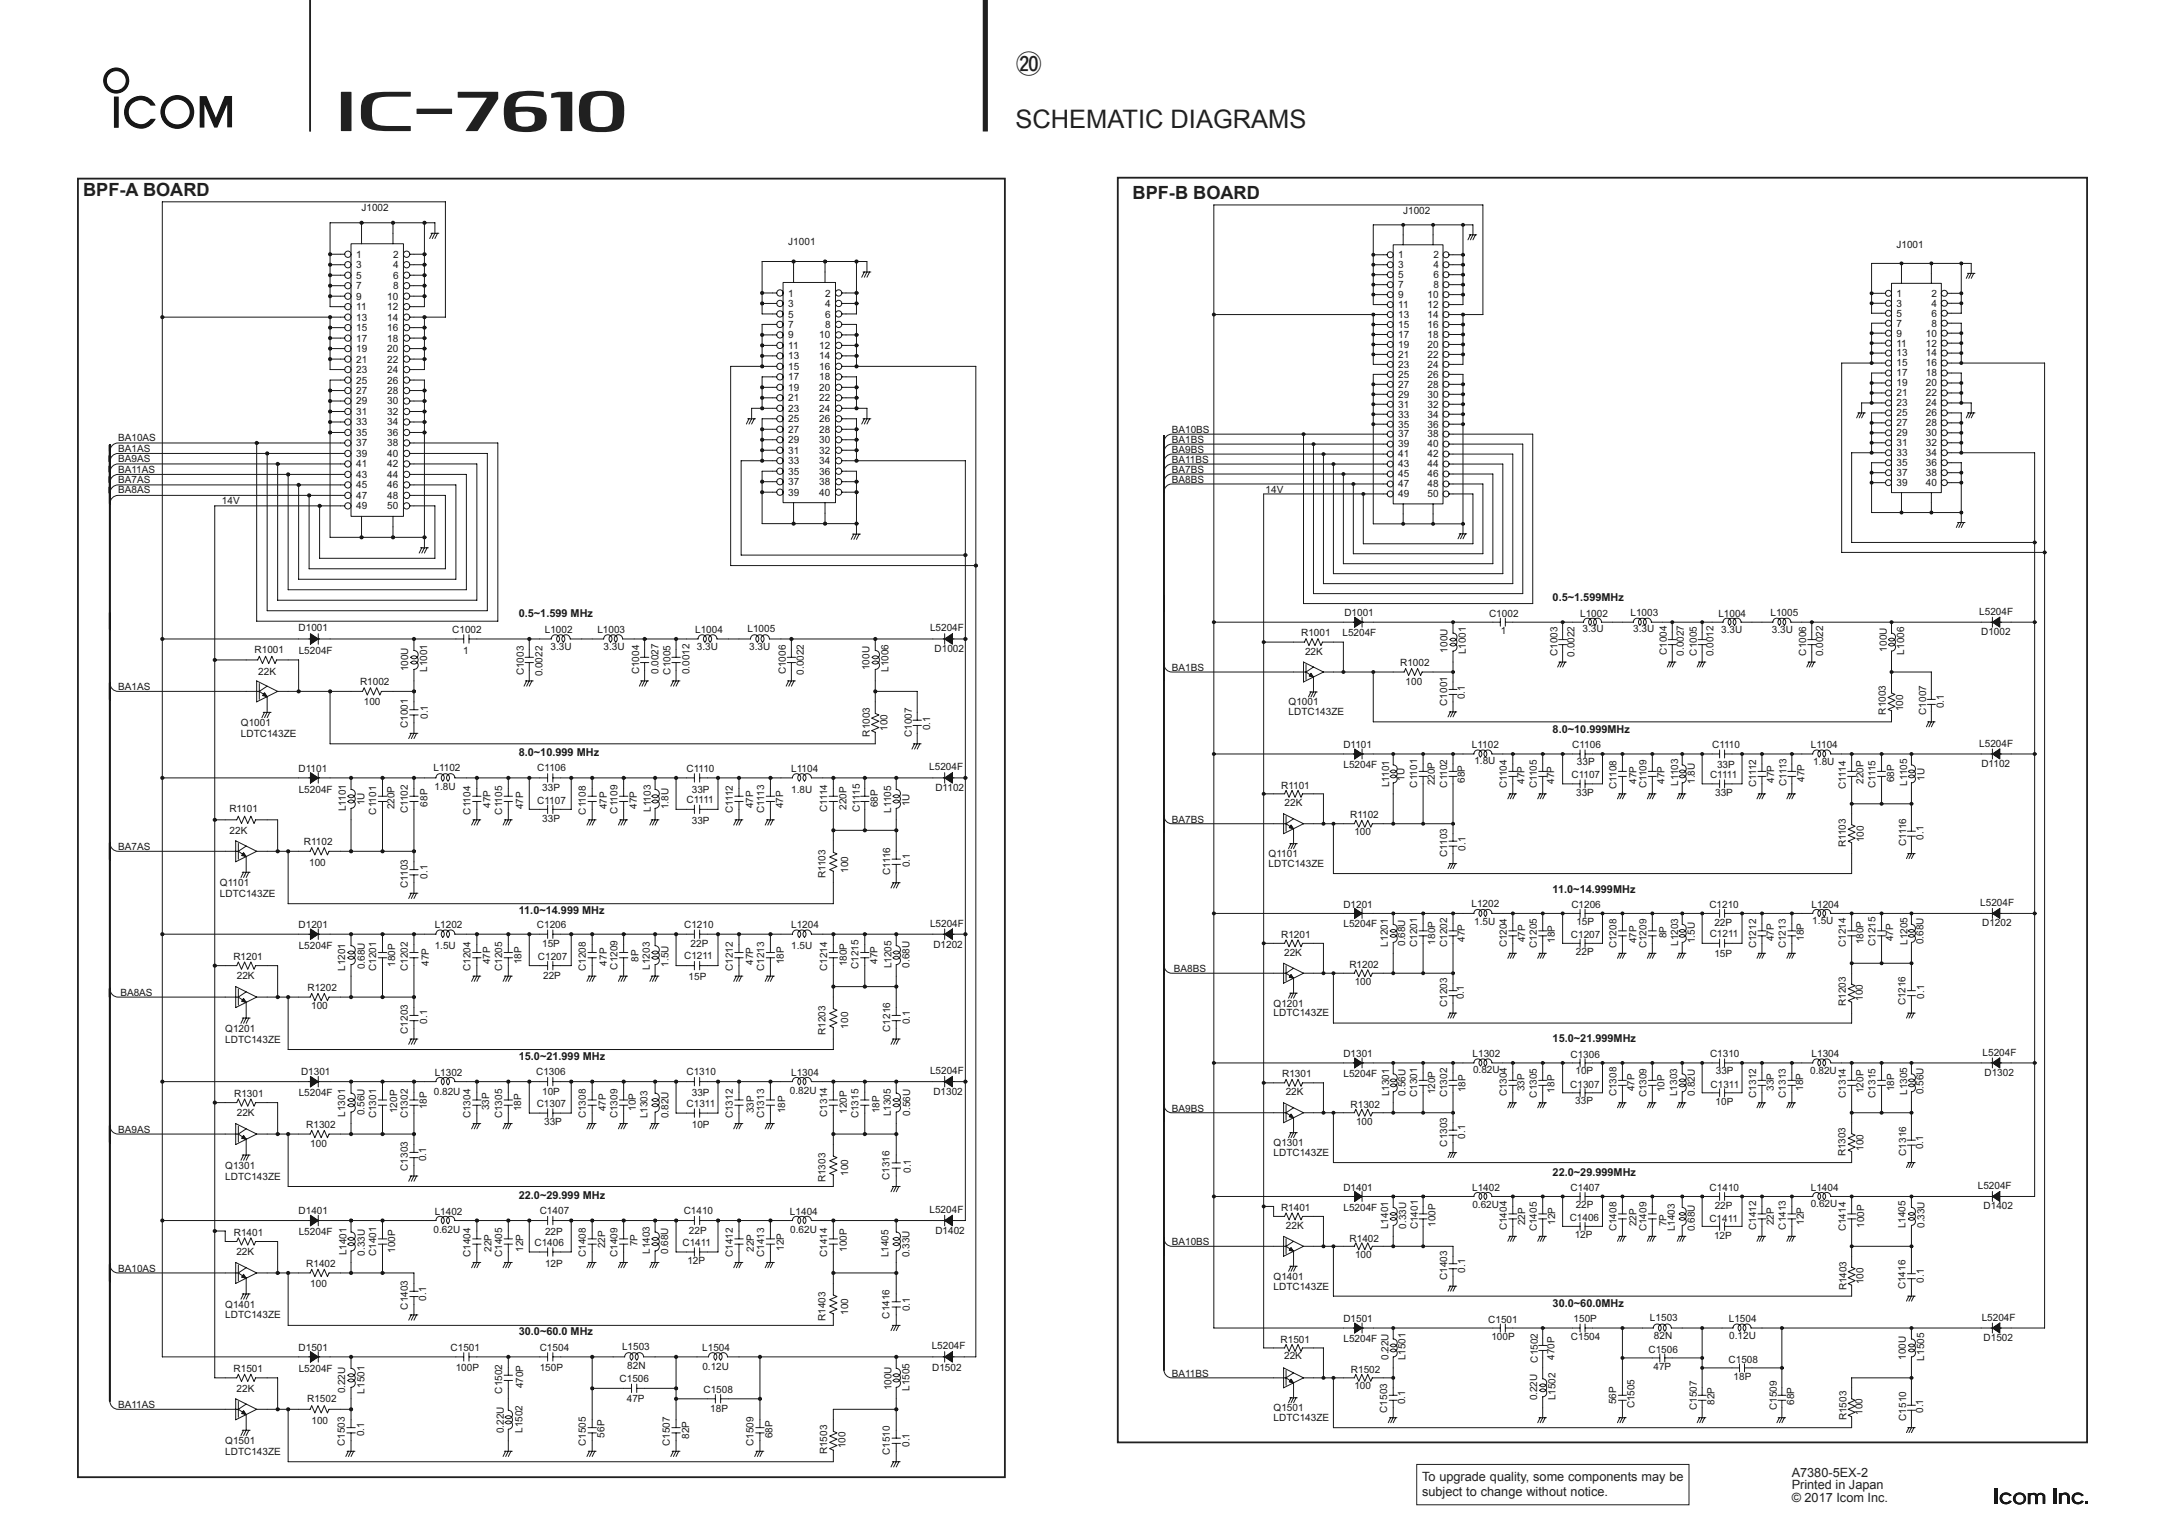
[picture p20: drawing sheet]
<svg xmlns="http://www.w3.org/2000/svg" width="420mm" height="297mm" viewBox="0 0 420 297" stroke-linecap="round" stroke-linejoin="round" font-family="sans-serif">
<defs><g id="words">
<g font-size="4.9" fill="#231f20">
<text x="197.1" y="14.2">@0</text>
<text x="197" y="24.8">SCHEMATIC DIAGRAMS</text>
</g>
<g font-size="3.5" fill="#231f20">
<text x="16.1" y="38.1">BPF-A BOARD</text>
<text x="219.7" y="38.6">BPF-B BOARD</text>
</g>
<g font-size="2.5" fill="#231f20">
<text x="275.9" y="287.3">To upgrade quality, some components may be</text>
<text x="347.6" y="286.5">A7380-5EX-2</text>
<text x="275.9" y="290.1">subject to change without notice.</text>
<text x="347.6" y="288.9">Printed in Japan</text>
<text x="347.6" y="291.4">© 2017 Icom Inc.</text>
</g>
<g font-size="2.1" fill="#1f1712">
<text x="100.6" y="119.7">0.5~1.599 MHz</text>
<text x="301.2" y="116.7">0.5~1.599MHz</text>
<text x="301.2" y="142.2">8.0~10.999MHz</text>
<text x="100.6" y="146.6">8.0~10.999 MHz</text>
<text x="301.2" y="173.2">11.0~14.999MHz</text>
<text x="100.6" y="177.4">11.0~14.999 MHz</text>
<text x="301.2" y="202.2">15.0~21.999MHz</text>
<text x="100.6" y="205.6">15.0~21.999 MHz</text>
<text x="100.6" y="232.5">22.0~29.999 MHz</text>
<text x="301.2" y="228.1">22.0~29.999MHz</text>
<text x="301.2" y="253.6">30.0~60.0MHz</text>
<text x="100.6" y="259">30.0~60.0 MHz</text>
</g>
<g font-size="1.9" fill="#1f1712">
<text x="70.1" y="41">J1002</text>
<text x="272.2" y="41.5">J1002</text>
<text x="152.9" y="47.5">J1001</text>
<text x="69.1" y="50">1</text>
<text x="69.1" y="52">3</text>
<text x="76.3" y="50">2</text>
<text x="76.3" y="52">4</text>
<text x="271.2" y="50.1">1</text>
<text x="271.2" y="52">3</text>
<text x="271.2" y="53.9">5</text>
<text x="278.1" y="50.1">2</text>
<text x="278.1" y="52">4</text>
<text x="278.1" y="53.9">6</text>
<text x="367.9" y="48">J1001</text>
<text x="69.1" y="54.1">5</text>
<text x="69.1" y="56.1">7</text>
<text x="69.1" y="58.1">9</text>
<text x="75.1" y="58.1">10</text>
<text x="76.3" y="54.1">6</text>
<text x="76.3" y="56.1">8</text>
<text x="152.9" y="57.5">1</text>
<text x="152.9" y="59.6">3</text>
<text x="160.1" y="57.5">2</text>
<text x="160.1" y="59.6">4</text>
<text x="271.2" y="55.9">7</text>
<text x="271.2" y="57.8">9</text>
<text x="271.2" y="59.7">11</text>
<text x="277" y="57.8">10</text>
<text x="277" y="59.7">12</text>
<text x="278.1" y="55.9">8</text>
<text x="367.9" y="57.6">1</text>
<text x="367.9" y="59.5">3</text>
<text x="374.7" y="57.6">2</text>
<text x="374.7" y="59.5">4</text>
<text x="69.1" y="60.2">11</text>
<text x="69.1" y="62.2">13</text>
<text x="69.1" y="64.2">15</text>
<text x="75.1" y="60.2">12</text>
<text x="75.1" y="62.2">14</text>
<text x="75.1" y="64.2">16</text>
<text x="152.9" y="61.6">5</text>
<text x="152.9" y="63.6">7</text>
<text x="152.9" y="65.7">9</text>
<text x="158.9" y="65.7">10</text>
<text x="160.1" y="61.6">6</text>
<text x="160.1" y="63.6">8</text>
<text x="271.2" y="61.7">13</text>
<text x="271.2" y="63.6">15</text>
<text x="271.2" y="65.5">17</text>
<text x="277" y="61.7">14</text>
<text x="277" y="63.6">16</text>
<text x="277" y="65.5">18</text>
<text x="367.9" y="61.4">5</text>
<text x="367.9" y="63.4">7</text>
<text x="367.9" y="65.3">9</text>
<text x="373.6" y="65.3">10</text>
<text x="374.7" y="61.4">6</text>
<text x="374.7" y="63.4">8</text>
<text x="69.1" y="66.3">17</text>
<text x="69.1" y="68.3">19</text>
<text x="69.1" y="70.3">21</text>
<text x="75.1" y="66.3">18</text>
<text x="75.1" y="68.3">20</text>
<text x="75.1" y="70.3">22</text>
<text x="152.9" y="67.7">11</text>
<text x="152.9" y="69.7">13</text>
<text x="152.9" y="71.8">15</text>
<text x="158.9" y="67.7">12</text>
<text x="158.9" y="69.7">14</text>
<text x="158.9" y="71.8">16</text>
<text x="271.2" y="67.5">19</text>
<text x="271.2" y="69.4">21</text>
<text x="271.2" y="71.3">23</text>
<text x="277" y="67.5">20</text>
<text x="277" y="69.4">22</text>
<text x="277" y="71.3">24</text>
<text x="367.9" y="67.2">11</text>
<text x="367.9" y="69.2">13</text>
<text x="367.9" y="71.1">15</text>
<text x="373.6" y="67.2">12</text>
<text x="373.6" y="69.2">14</text>
<text x="373.6" y="71.1">16</text>
<text x="69.1" y="72.4">23</text>
<text x="69.1" y="74.4">25</text>
<text x="69.1" y="76.4">27</text>
<text x="75.1" y="72.4">24</text>
<text x="75.1" y="74.4">26</text>
<text x="75.1" y="76.4">28</text>
<text x="152.9" y="73.8">17</text>
<text x="152.9" y="75.8">19</text>
<text x="152.9" y="77.9">21</text>
<text x="158.9" y="73.8">18</text>
<text x="158.9" y="75.8">20</text>
<text x="158.9" y="77.9">22</text>
<text x="271.2" y="73.3">25</text>
<text x="271.2" y="75.2">27</text>
<text x="271.2" y="77.1">29</text>
<text x="277" y="73.3">26</text>
<text x="277" y="75.2">28</text>
<text x="277" y="77.1">30</text>
<text x="367.9" y="73">17</text>
<text x="367.9" y="75">19</text>
<text x="367.9" y="76.9">21</text>
<text x="373.6" y="73">18</text>
<text x="373.6" y="75">20</text>
<text x="373.6" y="76.9">22</text>
<text x="69.1" y="78.5">29</text>
<text x="69.1" y="80.5">31</text>
<text x="69.1" y="82.5">33</text>
<text x="75.1" y="78.5">30</text>
<text x="75.1" y="80.5">32</text>
<text x="75.1" y="82.5">34</text>
<text x="152.9" y="79.9">23</text>
<text x="152.9" y="81.9">25</text>
<text x="152.9" y="84">27</text>
<text x="158.9" y="79.9">24</text>
<text x="158.9" y="81.9">26</text>
<text x="158.9" y="84">28</text>
<text x="271.2" y="79.1">31</text>
<text x="271.2" y="81">33</text>
<text x="271.2" y="82.9">35</text>
<text x="277" y="79.1">32</text>
<text x="277" y="81">34</text>
<text x="277" y="82.9">36</text>
<text x="367.9" y="78.8">23</text>
<text x="367.9" y="80.7">25</text>
<text x="367.9" y="82.7">27</text>
<text x="373.6" y="78.8">24</text>
<text x="373.6" y="80.7">26</text>
<text x="373.6" y="82.7">28</text>
<text x="22.9" y="89.6">BA9AS</text>
<text x="22.9" y="87.6">BA1AS</text>
<text x="22.9" y="85.6">BA10AS</text>
<text x="69.1" y="84.6">35</text>
<text x="69.1" y="86.6">37</text>
<text x="69.1" y="88.6">39</text>
<text x="75.1" y="84.6">36</text>
<text x="75.1" y="86.6">38</text>
<text x="75.1" y="88.6">40</text>
<text x="152.9" y="86">29</text>
<text x="152.9" y="88">31</text>
<text x="158.9" y="86">30</text>
<text x="158.9" y="88">32</text>
<text x="227.3" y="89.8">BA11BS</text>
<text x="227.3" y="87.9">BA9BS</text>
<text x="227.3" y="86">BA1BS</text>
<text x="227.3" y="84">BA10BS</text>
<text x="271.2" y="84.9">37</text>
<text x="271.2" y="86.8">39</text>
<text x="271.2" y="88.7">41</text>
<text x="277" y="84.9">38</text>
<text x="277" y="86.8">40</text>
<text x="277" y="88.7">42</text>
<text x="367.9" y="84.6">29</text>
<text x="367.9" y="86.5">31</text>
<text x="367.9" y="88.5">33</text>
<text x="373.6" y="84.6">30</text>
<text x="373.6" y="86.5">32</text>
<text x="373.6" y="88.5">34</text>
<text x="22.9" y="91.7">BA11AS</text>
<text x="22.9" y="95.7">BA8AS</text>
<text x="22.9" y="93.7">BA7AS</text>
<text x="69.1" y="90.7">41</text>
<text x="69.1" y="92.7">43</text>
<text x="69.1" y="94.7">45</text>
<text x="75.1" y="90.7">42</text>
<text x="75.1" y="92.7">44</text>
<text x="75.1" y="94.7">46</text>
<text x="152.9" y="90.1">33</text>
<text x="152.9" y="92.1">35</text>
<text x="152.9" y="94.1">37</text>
<text x="158.9" y="90.1">34</text>
<text x="158.9" y="92.1">36</text>
<text x="158.9" y="94.1">38</text>
<text x="227.3" y="93.7">BA8BS</text>
<text x="227.3" y="91.8">BA7BS</text>
<text x="245.5" y="95.6">14V</text>
<text x="271.2" y="90.7">43</text>
<text x="271.2" y="92.6">45</text>
<text x="271.2" y="94.5">47</text>
<text x="277" y="90.7">44</text>
<text x="277" y="92.6">46</text>
<text x="277" y="94.5">48</text>
<text x="367.9" y="90.4">35</text>
<text x="367.9" y="92.3">37</text>
<text x="367.9" y="94.3">39</text>
<text x="373.6" y="90.4">36</text>
<text x="373.6" y="92.3">38</text>
<text x="373.6" y="94.3">40</text>
<text x="43.1" y="97.7">14V</text>
<text x="69.1" y="96.8">47</text>
<text x="69.1" y="98.8">49</text>
<text x="75.1" y="96.8">48</text>
<text x="75.1" y="98.8">50</text>
<text x="152.9" y="96.2">39</text>
<text x="158.9" y="96.2">40</text>
<text x="271.2" y="96.5">49</text>
<text x="277" y="96.5">50</text>
<text x="260.8" y="119.6">D1001</text>
<text x="288.9" y="119.7">C1002</text>
<text x="306.5" y="119.6">L1002</text>
<text x="316.3" y="119.5">L1003</text>
<text x="333.4" y="119.6">L1004</text>
<text x="343.5" y="119.6">L1005</text>
<text x="384" y="119.3">L5204F</text>
<text x="57.9" y="122.4">D1001</text>
<text x="87.7" y="122.7">C1002</text>
<text x="105.7" y="122.8">L1002</text>
<text x="115.9" y="122.8">L1003</text>
<text x="134.9" y="122.8">L1004</text>
<text x="145" y="122.7">L1005</text>
<text x="180.4" y="122.5">L5204F</text>
<text x="252.4" y="123.4">R1001</text>
<text x="260.4" y="123.4">L5204F</text>
<text x="291.1" y="122.9">1</text>
<text x="307" y="122.7">3.3U</text>
<text x="316.8" y="122.6">3.3U</text>
<text x="333.9" y="122.7">3.3U</text>
<text x="343.7" y="122.8">3.3U</text>
<text x="384.3" y="123.2">D1002</text>
<text x="49.4" y="126.7">R1001</text>
<text x="50.1" y="130.9">22K</text>
<text x="58" y="126.8">L5204F</text>
<text x="79.2" y="130.2" transform="rotate(-90 79.2 130.2)">100U</text>
<text x="82.9" y="130.3" transform="rotate(-90 82.9 130.3)">L1001</text>
<text x="89.9" y="126.8">1</text>
<text x="101.6" y="131" transform="rotate(-90 101.6 131)">C1003</text>
<text x="105.3" y="131.2" transform="rotate(-90 105.3 131.2)">0.0022</text>
<text x="106.8" y="126.1">3.3U</text>
<text x="117.1" y="126">3.3U</text>
<text x="124" y="130.8" transform="rotate(-90 124 130.8)">C1004</text>
<text x="127.8" y="130.8" transform="rotate(-90 127.8 130.8)">0.0027</text>
<text x="130.1" y="130.9" transform="rotate(-90 130.1 130.9)">C1005</text>
<text x="133.8" y="130.8" transform="rotate(-90 133.8 130.8)">0.0012</text>
<text x="135.2" y="126.1">3.3U</text>
<text x="145.3" y="126.2">3.3U</text>
<text x="152.5" y="130.8" transform="rotate(-90 152.5 130.8)">C1006</text>
<text x="155.9" y="130.9" transform="rotate(-90 155.9 130.9)">0.0022</text>
<text x="168.7" y="130" transform="rotate(-90 168.7 130)">100U</text>
<text x="172.4" y="130.3" transform="rotate(-90 172.4 130.3)">L1006</text>
<text x="181.3" y="126.5">D1002</text>
<text x="227.3" y="130.2">BA1BS</text>
<text x="253.2" y="127">22K</text>
<text x="271.6" y="129.1">R1002</text>
<text x="280.8" y="126.6" transform="rotate(-90 280.8 126.6)">100U</text>
<text x="284.3" y="126.9" transform="rotate(-90 284.3 126.9)">L1001</text>
<text x="302.1" y="127.3" transform="rotate(-90 302.1 127.3)">C1003</text>
<text x="305.4" y="127.4" transform="rotate(-90 305.4 127.4)">0.0022</text>
<text x="323.4" y="127.1" transform="rotate(-90 323.4 127.1)">C1004</text>
<text x="326.6" y="127.2" transform="rotate(-90 326.6 127.2)">0.0027</text>
<text x="329.2" y="127.2" transform="rotate(-90 329.2 127.2)">C1005</text>
<text x="332.4" y="127.3" transform="rotate(-90 332.4 127.3)">0.0012</text>
<text x="350.4" y="127.2" transform="rotate(-90 350.4 127.2)">C1006</text>
<text x="353.7" y="127.3" transform="rotate(-90 353.7 127.3)">0.0022</text>
<text x="366.1" y="126.4" transform="rotate(-90 366.1 126.4)">100U</text>
<text x="369.4" y="127" transform="rotate(-90 369.4 127)">L1006</text>
<text x="22.9" y="133.8">BA1AS</text>
<text x="69.8" y="132.8">R1002</text>
<text x="70.6" y="136.8">100</text>
<text x="250" y="136.8">Q1001</text>
<text x="272.7" y="132.8">100</text>
<text x="280.7" y="136.9" transform="rotate(-90 280.7 136.9)">C1001</text>
<text x="284.2" y="135.6" transform="rotate(-90 284.2 135.6)">0.1</text>
<text x="369.2" y="138" transform="rotate(-90 369.2 138)">100</text>
<text x="377.1" y="137.4" transform="rotate(-90 377.1 137.4)">0.1</text>
<text x="46.7" y="143">LDTC143ZE</text>
<text x="46.7" y="140.9">Q1001</text>
<text x="79.1" y="141.2" transform="rotate(-90 79.1 141.2)">C1001</text>
<text x="83" y="139.5" transform="rotate(-90 83 139.5)">0.1</text>
<text x="168.8" y="142.9" transform="rotate(-90 168.8 142.9)">R1003</text>
<text x="172.2" y="141.8" transform="rotate(-90 172.2 141.8)">100</text>
<text x="176.9" y="143" transform="rotate(-90 176.9 143)">C1007</text>
<text x="180.4" y="141.7" transform="rotate(-90 180.4 141.7)">0.1</text>
<text x="250" y="138.8">LDTC143ZE</text>
<text x="365.8" y="138.6" transform="rotate(-90 365.8 138.6)">R1003</text>
<text x="373.7" y="138.7" transform="rotate(-90 373.7 138.7)">C1007</text>
<text x="57.9" y="149.7">D1101</text>
<text x="84.1" y="149.5">L1102</text>
<text x="104.2" y="149.6">C1106</text>
<text x="133.2" y="149.7">C1110</text>
<text x="153.5" y="149.7">L1104</text>
<text x="180.3" y="149.4">L5204F</text>
<text x="260.6" y="145.1">D1101</text>
<text x="260.6" y="149">L5204F</text>
<text x="285.5" y="145.2">L1102</text>
<text x="286" y="148.1">1.8U</text>
<text x="305" y="145.1">C1106</text>
<text x="305.9" y="148.4">33P</text>
<text x="332.1" y="145.1">C1110</text>
<text x="333.1" y="149">33P</text>
<text x="351.3" y="145.2">L1104</text>
<text x="351.8" y="148.4">1.8U</text>
<text x="384" y="144.9">L5204F</text>
<text x="384.4" y="148.7">D1102</text>
<text x="58" y="153.8">L5204F</text>
<text x="84.3" y="153.2">1.8U</text>
<text x="104.2" y="156">C1107</text>
<text x="105.2" y="153.4">33P</text>
<text x="133.2" y="155.8">C1111</text>
<text x="134.2" y="153.8">33P</text>
<text x="153.5" y="153.8">1.8U</text>
<text x="181.5" y="153.5">D1102</text>
<text x="248.5" y="153.1">R1101</text>
<text x="269.5" y="152.7" transform="rotate(-90 269.5 152.7)">L1101</text>
<text x="272.5" y="151.5" transform="rotate(-90 272.5 151.5)">1U</text>
<text x="274.9" y="152.8" transform="rotate(-90 274.9 152.8)">C1101</text>
<text x="278.4" y="152.3" transform="rotate(-90 278.4 152.3)">220P</text>
<text x="280.7" y="152.8" transform="rotate(-90 280.7 152.8)">C1102</text>
<text x="284.2" y="151.9" transform="rotate(-90 284.2 151.9)">68P</text>
<text x="292.3" y="152.9" transform="rotate(-90 292.3 152.9)">C1104</text>
<text x="295.8" y="152" transform="rotate(-90 295.8 152)">47P</text>
<text x="298.1" y="152.9" transform="rotate(-90 298.1 152.9)">C1105</text>
<text x="301.5" y="152" transform="rotate(-90 301.5 152)">47P</text>
<text x="304.9" y="151">C1107</text>
<text x="305.8" y="154.4">33P</text>
<text x="313.6" y="153" transform="rotate(-90 313.6 153)">C1108</text>
<text x="317.5" y="152.1" transform="rotate(-90 317.5 152.1)">47P</text>
<text x="319.4" y="153" transform="rotate(-90 319.4 153)">C1109</text>
<text x="322.9" y="152" transform="rotate(-90 322.9 152)">47P</text>
<text x="325.5" y="152.4" transform="rotate(-90 325.5 152.4)">L1103</text>
<text x="328.8" y="152.1" transform="rotate(-90 328.8 152.1)">1.8U</text>
<text x="331.7" y="151">C1111</text>
<text x="332.7" y="154.4">33P</text>
<text x="340.7" y="152.7" transform="rotate(-90 340.7 152.7)">C1112</text>
<text x="344.2" y="151.8" transform="rotate(-90 344.2 151.8)">47P</text>
<text x="346.6" y="152.5" transform="rotate(-90 346.6 152.5)">C1113</text>
<text x="350" y="151.7" transform="rotate(-90 350 151.7)">47P</text>
<text x="358.1" y="153" transform="rotate(-90 358.1 153)">C1114</text>
<text x="361.5" y="152.1" transform="rotate(-90 361.5 152.1)">220P</text>
<text x="363.9" y="152.9" transform="rotate(-90 363.9 152.9)">C1115</text>
<text x="367.4" y="151.7" transform="rotate(-90 367.4 151.7)">68P</text>
<text x="370" y="152.4" transform="rotate(-90 370 152.4)">L1105</text>
<text x="373.3" y="151.5" transform="rotate(-90 373.3 151.5)">1U</text>
<text x="44.5" y="157.6">R1101</text>
<text x="44.5" y="161.7">22K</text>
<text x="67.1" y="157.4" transform="rotate(-90 67.1 157.4)">L1101</text>
<text x="70.7" y="156.2" transform="rotate(-90 70.7 156.2)">1U</text>
<text x="73" y="158" transform="rotate(-90 73 158)">C1101</text>
<text x="76.5" y="157" transform="rotate(-90 76.5 157)">220P</text>
<text x="79.1" y="157.8" transform="rotate(-90 79.1 157.8)">C1102</text>
<text x="82.9" y="156.5" transform="rotate(-90 82.9 156.5)">68P</text>
<text x="91.3" y="158" transform="rotate(-90 91.3 158)">C1104</text>
<text x="95.1" y="156.7" transform="rotate(-90 95.1 156.7)">47P</text>
<text x="97.4" y="158" transform="rotate(-90 97.4 158)">C1105</text>
<text x="101.5" y="157" transform="rotate(-90 101.5 157)">47P</text>
<text x="105.2" y="159.5">33P</text>
<text x="113.7" y="158" transform="rotate(-90 113.7 158)">C1108</text>
<text x="117.7" y="157" transform="rotate(-90 117.7 157)">47P</text>
<text x="119.8" y="157.8" transform="rotate(-90 119.8 157.8)">C1109</text>
<text x="123.5" y="156.9" transform="rotate(-90 123.5 156.9)">47P</text>
<text x="126.2" y="157.5" transform="rotate(-90 126.2 157.5)">L1103</text>
<text x="129.7" y="157" transform="rotate(-90 129.7 157)">1.8U</text>
<text x="134.2" y="159.9">33P</text>
<text x="142.2" y="157.7" transform="rotate(-90 142.2 157.7)">C1112</text>
<text x="146.1" y="156.8" transform="rotate(-90 146.1 156.8)">47P</text>
<text x="148.3" y="157.7" transform="rotate(-90 148.3 157.7)">C1113</text>
<text x="151.9" y="156.8" transform="rotate(-90 151.9 156.8)">47P</text>
<text x="160.5" y="157.5" transform="rotate(-90 160.5 157.5)">C1114</text>
<text x="164.2" y="157.1" transform="rotate(-90 164.2 157.1)">220P</text>
<text x="166.8" y="157.5" transform="rotate(-90 166.8 157.5)">C1115</text>
<text x="170.3" y="156.6" transform="rotate(-90 170.3 156.6)">68P</text>
<text x="172.9" y="157.7" transform="rotate(-90 172.9 157.7)">L1105</text>
<text x="176.5" y="156.4" transform="rotate(-90 176.5 156.4)">1U</text>
<text x="227.3" y="159.6">BA7BS</text>
<text x="249.2" y="156.3">22K</text>
<text x="261.9" y="158.7">R1102</text>
<text x="22.9" y="165">BA7AS</text>
<text x="58.9" y="163.9">R1102</text>
<text x="246.1" y="166.3">Q1101</text>
<text x="262.7" y="162.1">100</text>
<text x="280.7" y="166.2" transform="rotate(-90 280.7 166.2)">C1103</text>
<text x="284.3" y="165" transform="rotate(-90 284.3 165)">0.1</text>
<text x="358.1" y="164.3" transform="rotate(-90 358.1 164.3)">R1103</text>
<text x="361.6" y="163.4" transform="rotate(-90 361.6 163.4)">100</text>
<text x="369.8" y="164.1" transform="rotate(-90 369.8 164.1)">C1116</text>
<text x="373.1" y="162.9" transform="rotate(-90 373.1 162.9)">0.1</text>
<text x="42.7" y="174">LDTC143ZE</text>
<text x="42.7" y="171.9">Q1101</text>
<text x="60" y="168">100</text>
<text x="79.1" y="172.3" transform="rotate(-90 79.1 172.3)">C1103</text>
<text x="82.9" y="170.5" transform="rotate(-90 82.9 170.5)">0.1</text>
<text x="160.2" y="170.3" transform="rotate(-90 160.2 170.3)">R1103</text>
<text x="164.5" y="169.3" transform="rotate(-90 164.5 169.3)">100</text>
<text x="172.7" y="169.8" transform="rotate(-90 172.7 169.8)">C1116</text>
<text x="176.5" y="168.3" transform="rotate(-90 176.5 168.3)">0.1</text>
<text x="246.1" y="168.2">LDTC143ZE</text>
<text x="180.4" y="179.7">L5204F</text>
<text x="260.6" y="176.1">D1201</text>
<text x="260.6" y="179.9">L5204F</text>
<text x="285.5" y="176">L1202</text>
<text x="286" y="179.4">1.5U</text>
<text x="304.8" y="176">C1206</text>
<text x="305.8" y="179.5">15P</text>
<text x="331.6" y="176.1">C1210</text>
<text x="332.6" y="179.7">22P</text>
<text x="351.4" y="176.1">L1204</text>
<text x="351.6" y="179.3">1.5U</text>
<text x="384.2" y="175.8">L5204F</text>
<text x="384.5" y="179.7">D1202</text>
<text x="57.9" y="180">D1201</text>
<text x="58" y="184.1">L5204F</text>
<text x="84.3" y="184.1">1.5U</text>
<text x="84.3" y="180.1">L1202</text>
<text x="104.2" y="180.1">C1206</text>
<text x="105.2" y="183.8">15P</text>
<text x="132.7" y="180">C1210</text>
<text x="134" y="183.8">22P</text>
<text x="153.5" y="184.1">1.5U</text>
<text x="153.5" y="180.1">L1204</text>
<text x="181.1" y="183.8">D1202</text>
<text x="248.5" y="182">R1201</text>
<text x="249.1" y="185.5">22K</text>
<text x="269.2" y="183.6" transform="rotate(-90 269.2 183.6)">L1201</text>
<text x="272.6" y="183.5" transform="rotate(-90 272.6 183.5)">0.68U</text>
<text x="274.9" y="183.7" transform="rotate(-90 274.9 183.7)">C1201</text>
<text x="278.4" y="183.2" transform="rotate(-90 278.4 183.2)">180P</text>
<text x="280.7" y="183.7" transform="rotate(-90 280.7 183.7)">C1202</text>
<text x="284.2" y="182.7" transform="rotate(-90 284.2 182.7)">47P</text>
<text x="292.3" y="183.8" transform="rotate(-90 292.3 183.8)">C1204</text>
<text x="295.9" y="182.8" transform="rotate(-90 295.9 182.8)">47P</text>
<text x="298.1" y="183.9" transform="rotate(-90 298.1 183.9)">C1205</text>
<text x="301.6" y="182.9" transform="rotate(-90 301.6 182.9)">18P</text>
<text x="304.7" y="181.9">C1207</text>
<text x="305.7" y="185.3">22P</text>
<text x="313.6" y="184" transform="rotate(-90 313.6 184)">C1208</text>
<text x="317.5" y="183" transform="rotate(-90 317.5 183)">47P</text>
<text x="319.4" y="184" transform="rotate(-90 319.4 184)">C1209</text>
<text x="323.3" y="182" transform="rotate(-90 323.3 182)">8P</text>
<text x="325.6" y="183.5" transform="rotate(-90 325.6 183.5)">L1203</text>
<text x="328.8" y="183" transform="rotate(-90 328.8 183)">1.5U</text>
<text x="331.7" y="181.9">C1211</text>
<text x="332.6" y="185.7">15P</text>
<text x="340.7" y="184" transform="rotate(-90 340.7 184)">C1212</text>
<text x="344.1" y="182.6" transform="rotate(-90 344.1 182.6)">47P</text>
<text x="346.5" y="184" transform="rotate(-90 346.5 184)">C1213</text>
<text x="349.9" y="182.5" transform="rotate(-90 349.9 182.5)">18P</text>
<text x="358.1" y="183.7" transform="rotate(-90 358.1 183.7)">C1214</text>
<text x="361.5" y="183.2" transform="rotate(-90 361.5 183.2)">180P</text>
<text x="363.9" y="183.5" transform="rotate(-90 363.9 183.5)">C1215</text>
<text x="367.2" y="182.6" transform="rotate(-90 367.2 182.6)">47P</text>
<text x="370.1" y="183.3" transform="rotate(-90 370.1 183.3)">L1205</text>
<text x="373.2" y="183.2" transform="rotate(-90 373.2 183.2)">0.68U</text>
<text x="45.3" y="186.2">R1201</text>
<text x="45.9" y="190">22K</text>
<text x="66.9" y="188.3" transform="rotate(-90 66.9 188.3)">L1201</text>
<text x="70.8" y="188" transform="rotate(-90 70.8 188)">0.68U</text>
<text x="73" y="188.3" transform="rotate(-90 73 188.3)">C1201</text>
<text x="76.7" y="187.6" transform="rotate(-90 76.7 187.6)">180P</text>
<text x="79.1" y="188.3" transform="rotate(-90 79.1 188.3)">C1202</text>
<text x="83.2" y="187.3" transform="rotate(-90 83.2 187.3)">47P</text>
<text x="91.3" y="188.3" transform="rotate(-90 91.3 188.3)">C1204</text>
<text x="95.1" y="187.1" transform="rotate(-90 95.1 187.1)">47P</text>
<text x="97.4" y="188.3" transform="rotate(-90 97.4 188.3)">C1205</text>
<text x="101.2" y="187.1" transform="rotate(-90 101.2 187.1)">18P</text>
<text x="104.4" y="186.3">C1207</text>
<text x="105.4" y="189.9">22P</text>
<text x="113.7" y="188.3" transform="rotate(-90 113.7 188.3)">C1208</text>
<text x="117.7" y="187.3" transform="rotate(-90 117.7 187.3)">47P</text>
<text x="119.8" y="188.1" transform="rotate(-90 119.8 188.1)">C1209</text>
<text x="123.8" y="186.6" transform="rotate(-90 123.8 186.6)">8P</text>
<text x="126.1" y="188.1" transform="rotate(-90 126.1 188.1)">L1203</text>
<text x="129.7" y="187.5" transform="rotate(-90 129.7 187.5)">1.5U</text>
<text x="132.7" y="186.1">C1211</text>
<text x="133.6" y="190.2">15P</text>
<text x="142.2" y="188.3" transform="rotate(-90 142.2 188.3)">C1212</text>
<text x="146.1" y="187.2" transform="rotate(-90 146.1 187.2)">47P</text>
<text x="148.3" y="188.3" transform="rotate(-90 148.3 188.3)">C1213</text>
<text x="152.1" y="187.1" transform="rotate(-90 152.1 187.1)">18P</text>
<text x="160.5" y="188.3" transform="rotate(-90 160.5 188.3)">C1214</text>
<text x="164.3" y="187.5" transform="rotate(-90 164.3 187.5)">180P</text>
<text x="166.6" y="188" transform="rotate(-90 166.6 188)">C1215</text>
<text x="170.2" y="187" transform="rotate(-90 170.2 187)">47P</text>
<text x="172.9" y="187.8" transform="rotate(-90 172.9 187.8)">L1205</text>
<text x="176.5" y="187.7" transform="rotate(-90 176.5 187.7)">0.68U</text>
<text x="227.7" y="188.6">BA8BS</text>
<text x="261.8" y="187.9">R1202</text>
<text x="262.8" y="191.1">100</text>
<text x="23.4" y="193.2">BA8AS</text>
<text x="59.7" y="192.2">R1202</text>
<text x="60.4" y="195.7">100</text>
<text x="247.1" y="197.2">LDTC143ZE</text>
<text x="247.1" y="195.3">Q1201</text>
<text x="280.7" y="195.3" transform="rotate(-90 280.7 195.3)">C1203</text>
<text x="284" y="193.8" transform="rotate(-90 284 193.8)">0.1</text>
<text x="358.1" y="195.2" transform="rotate(-90 358.1 195.2)">R1203</text>
<text x="361.4" y="194.1" transform="rotate(-90 361.4 194.1)">100</text>
<text x="369.7" y="195" transform="rotate(-90 369.7 195)">C1216</text>
<text x="373.3" y="193.8" transform="rotate(-90 373.3 193.8)">0.1</text>
<text x="43.7" y="202.3">LDTC143ZE</text>
<text x="43.7" y="200.2">Q1201</text>
<text x="79.1" y="200.5" transform="rotate(-90 79.1 200.5)">C1203</text>
<text x="82.9" y="198.6" transform="rotate(-90 82.9 198.6)">0.1</text>
<text x="160.2" y="200.8" transform="rotate(-90 160.2 200.8)">R1203</text>
<text x="164.5" y="199.5" transform="rotate(-90 164.5 199.5)">100</text>
<text x="172.7" y="200.2" transform="rotate(-90 172.7 200.2)">C1216</text>
<text x="176.5" y="198.7" transform="rotate(-90 176.5 198.7)">0.1</text>
<text x="58.4" y="208.5">D1301</text>
<text x="84.3" y="208.7">L1302</text>
<text x="104" y="208.6">C1306</text>
<text x="133.2" y="208.6">C1310</text>
<text x="153.5" y="208.7">L1304</text>
<text x="180.4" y="208.3">L5204F</text>
<text x="248.7" y="208.9">R1301</text>
<text x="260.6" y="205.1">D1301</text>
<text x="260.6" y="208.9">L5204F</text>
<text x="285.7" y="205">L1302</text>
<text x="285.8" y="208.2">0.82U</text>
<text x="304.7" y="205.2">C1306</text>
<text x="305.6" y="208.4">10P</text>
<text x="331.7" y="205.1">C1310</text>
<text x="332.9" y="208.4">33P</text>
<text x="351.2" y="208.4">0.82U</text>
<text x="351.4" y="205.1">L1304</text>
<text x="384.6" y="204.8">L5204F</text>
<text x="385" y="208.7">D1302</text>
<text x="45.4" y="212.7">R1301</text>
<text x="58" y="212.7">L5204F</text>
<text x="77.1" y="215.9" transform="rotate(-90 77.1 215.9)">120P</text>
<text x="82.8" y="215.2" transform="rotate(-90 82.8 215.2)">18P</text>
<text x="84.2" y="212.4">0.82U</text>
<text x="94.9" y="215.4" transform="rotate(-90 94.9 215.4)">33P</text>
<text x="101.1" y="215.5" transform="rotate(-90 101.1 215.5)">18P</text>
<text x="104.1" y="214.7">C1307</text>
<text x="105.2" y="212.5">10P</text>
<text x="117.5" y="215.6" transform="rotate(-90 117.5 215.6)">47P</text>
<text x="123.4" y="215.5" transform="rotate(-90 123.4 215.5)">10P</text>
<text x="133.2" y="214.7">C1311</text>
<text x="134.2" y="212.7">33P</text>
<text x="146.2" y="215.9" transform="rotate(-90 146.2 215.9)">33P</text>
<text x="152.3" y="215.9" transform="rotate(-90 152.3 215.9)">18P</text>
<text x="153.2" y="212.3">0.82U</text>
<text x="170.6" y="215.9" transform="rotate(-90 170.6 215.9)">18P</text>
<text x="181.1" y="212.4">D1302</text>
<text x="227.3" y="215.7">BA9BS</text>
<text x="249.4" y="212.5">22K</text>
<text x="262" y="214.9">R1302</text>
<text x="269.5" y="212.7" transform="rotate(-90 269.5 212.7)">L1301</text>
<text x="272.7" y="212.6" transform="rotate(-90 272.7 212.6)">0.56U</text>
<text x="274.9" y="212.8" transform="rotate(-90 274.9 212.8)">C1301</text>
<text x="278.4" y="212.3" transform="rotate(-90 278.4 212.3)">120P</text>
<text x="280.7" y="212.9" transform="rotate(-90 280.7 212.9)">C1302</text>
<text x="284.3" y="211.9" transform="rotate(-90 284.3 211.9)">18P</text>
<text x="292.3" y="212.7" transform="rotate(-90 292.3 212.7)">C1304</text>
<text x="295.8" y="211.7" transform="rotate(-90 295.8 211.7)">33P</text>
<text x="298.1" y="212.9" transform="rotate(-90 298.1 212.9)">C1305</text>
<text x="301.6" y="211.9" transform="rotate(-90 301.6 211.9)">18P</text>
<text x="304.6" y="211.1">C1307</text>
<text x="305.6" y="214.2">33P</text>
<text x="313.6" y="212.7" transform="rotate(-90 313.6 212.7)">C1308</text>
<text x="317.1" y="211.7" transform="rotate(-90 317.1 211.7)">47P</text>
<text x="319.4" y="212.9" transform="rotate(-90 319.4 212.9)">C1309</text>
<text x="322.9" y="211.9" transform="rotate(-90 322.9 211.9)">10P</text>
<text x="325.4" y="212.6" transform="rotate(-90 325.4 212.6)">L1303</text>
<text x="328.8" y="212.5" transform="rotate(-90 328.8 212.5)">0.82U</text>
<text x="331.8" y="211.1">C1311</text>
<text x="332.8" y="214.3">10P</text>
<text x="340.7" y="213" transform="rotate(-90 340.7 213)">C1312</text>
<text x="344.1" y="211.6" transform="rotate(-90 344.1 211.6)">33P</text>
<text x="346.5" y="213" transform="rotate(-90 346.5 213)">C1313</text>
<text x="349.8" y="211.6" transform="rotate(-90 349.8 211.6)">18P</text>
<text x="358.1" y="213" transform="rotate(-90 358.1 213)">C1314</text>
<text x="361.5" y="212" transform="rotate(-90 361.5 212)">120P</text>
<text x="363.9" y="213" transform="rotate(-90 363.9 213)">C1315</text>
<text x="367.4" y="211.7" transform="rotate(-90 367.4 211.7)">18P</text>
<text x="370" y="212.4" transform="rotate(-90 370 212.4)">L1305</text>
<text x="373.1" y="212.3" transform="rotate(-90 373.1 212.3)">0.56U</text>
<text x="22.9" y="219.8">BA9AS</text>
<text x="45.9" y="216.6">22K</text>
<text x="59.4" y="218.8">R1302</text>
<text x="66.9" y="216.6" transform="rotate(-90 66.9 216.6)">L1301</text>
<text x="70.7" y="216.3" transform="rotate(-90 70.7 216.3)">0.56U</text>
<text x="73" y="216.9" transform="rotate(-90 73 216.9)">C1301</text>
<text x="79.1" y="216.9" transform="rotate(-90 79.1 216.9)">C1302</text>
<text x="91.3" y="216.9" transform="rotate(-90 91.3 216.9)">C1304</text>
<text x="97.4" y="216.9" transform="rotate(-90 97.4 216.9)">C1305</text>
<text x="105.6" y="218.3">33P</text>
<text x="113.7" y="216.9" transform="rotate(-90 113.7 216.9)">C1308</text>
<text x="119.8" y="216.9" transform="rotate(-90 119.8 216.9)">C1309</text>
<text x="125.6" y="216.9" transform="rotate(-90 125.6 216.9)">L1303</text>
<text x="129.7" y="216.9" transform="rotate(-90 129.7 216.9)">0.82U</text>
<text x="134.2" y="218.8">10P</text>
<text x="142.2" y="216.9" transform="rotate(-90 142.2 216.9)">C1312</text>
<text x="148.3" y="216.9" transform="rotate(-90 148.3 216.9)">C1313</text>
<text x="160.5" y="216.6" transform="rotate(-90 160.5 216.6)">C1314</text>
<text x="164.3" y="216.1" transform="rotate(-90 164.3 216.1)">120P</text>
<text x="166.6" y="216.9" transform="rotate(-90 166.6 216.9)">C1315</text>
<text x="172.8" y="216.6" transform="rotate(-90 172.8 216.6)">L1305</text>
<text x="176.6" y="216.5" transform="rotate(-90 176.6 216.5)">0.56U</text>
<text x="263.1" y="218.2">100</text>
<text x="284.2" y="220.9" transform="rotate(-90 284.2 220.9)">0.1</text>
<text x="43.7" y="226.8">Q1301</text>
<text x="60.2" y="222.5">100</text>
<text x="79.1" y="227.1" transform="rotate(-90 79.1 227.1)">C1303</text>
<text x="82.7" y="225.2" transform="rotate(-90 82.7 225.2)">0.1</text>
<text x="176.7" y="227.5" transform="rotate(-90 176.7 227.5)">0.1</text>
<text x="247.1" y="224.3">LDTC143ZE</text>
<text x="247.1" y="222.3">Q1301</text>
<text x="280.7" y="222.4" transform="rotate(-90 280.7 222.4)">C1303</text>
<text x="358" y="224.3" transform="rotate(-90 358 224.3)">R1303</text>
<text x="361.5" y="223.3" transform="rotate(-90 361.5 223.3)">100</text>
<text x="369.8" y="224.2" transform="rotate(-90 369.8 224.2)">C1316</text>
<text x="373.1" y="222.9" transform="rotate(-90 373.1 222.9)">0.1</text>
<text x="43.7" y="228.8">LDTC143ZE</text>
<text x="160.2" y="229.4" transform="rotate(-90 160.2 229.4)">R1303</text>
<text x="164.5" y="228.1" transform="rotate(-90 164.5 228.1)">100</text>
<text x="172.6" y="228.9" transform="rotate(-90 172.6 228.9)">C1316</text>
<text x="260.6" y="231">D1401</text>
<text x="285.6" y="231">L1402</text>
<text x="304.7" y="231">C1407</text>
<text x="331.7" y="231.1">C1410</text>
<text x="351.3" y="231">L1404</text>
<text x="383.7" y="230.7">L5204F</text>
<text x="45.4" y="239.8">R1401</text>
<text x="57.9" y="235.6">D1401</text>
<text x="58" y="239.6">L5204F</text>
<text x="84.1" y="239.1">0.62U</text>
<text x="84.3" y="235.6">L1402</text>
<text x="104.7" y="235.6">C1407</text>
<text x="105.7" y="239.6">22P</text>
<text x="132.6" y="235.6">C1410</text>
<text x="133.7" y="239.3">22P</text>
<text x="153.3" y="235.6">L1404</text>
<text x="153.3" y="239.1">0.62U</text>
<text x="180.3" y="235.4">L5204F</text>
<text x="181.5" y="239.4">D1402</text>
<text x="248.5" y="234.9">R1401</text>
<text x="249.5" y="238.4">22K</text>
<text x="260.6" y="234.8">L5204F</text>
<text x="269.3" y="238.4" transform="rotate(-90 269.3 238.4)">L1401</text>
<text x="272.8" y="238.4" transform="rotate(-90 272.8 238.4)">0.33U</text>
<text x="275" y="238.5" transform="rotate(-90 275 238.5)">C1401</text>
<text x="278.4" y="238" transform="rotate(-90 278.4 238)">100P</text>
<text x="285.6" y="234.3">0.62U</text>
<text x="292.3" y="238.7" transform="rotate(-90 292.3 238.7)">C1404</text>
<text x="295.8" y="237.7" transform="rotate(-90 295.8 237.7)">22P</text>
<text x="298.1" y="238.9" transform="rotate(-90 298.1 238.9)">C1405</text>
<text x="301.7" y="237.6" transform="rotate(-90 301.7 237.6)">12P</text>
<text x="304.5" y="237">C1406</text>
<text x="305.7" y="234.4">22P</text>
<text x="313.6" y="238.9" transform="rotate(-90 313.6 238.9)">C1408</text>
<text x="317.5" y="237.9" transform="rotate(-90 317.5 237.9)">22P</text>
<text x="319.4" y="238.9" transform="rotate(-90 319.4 238.9)">C1409</text>
<text x="323.3" y="237.9" transform="rotate(-90 323.3 237.9)">7P</text>
<text x="324.9" y="238.9" transform="rotate(-90 324.9 238.9)">L1403</text>
<text x="328.8" y="238.9" transform="rotate(-90 328.8 238.9)">0.68U</text>
<text x="331.6" y="237">C1411</text>
<text x="332.6" y="234.5">22P</text>
<text x="340.7" y="238.6" transform="rotate(-90 340.7 238.6)">C1412</text>
<text x="344.1" y="237.7" transform="rotate(-90 344.1 237.7)">22P</text>
<text x="346.5" y="238.5" transform="rotate(-90 346.5 238.5)">C1413</text>
<text x="349.9" y="237.6" transform="rotate(-90 349.9 237.6)">12P</text>
<text x="351.3" y="234.2">0.62U</text>
<text x="358.1" y="238.9" transform="rotate(-90 358.1 238.9)">C1414</text>
<text x="361.6" y="238.2" transform="rotate(-90 361.6 238.2)">100P</text>
<text x="369.6" y="238.3" transform="rotate(-90 369.6 238.3)">L1405</text>
<text x="373.3" y="238.2" transform="rotate(-90 373.3 238.2)">0.33U</text>
<text x="384.8" y="234.6">D1402</text>
<text x="45.9" y="243.5">22K</text>
<text x="59.4" y="245.7">R1402</text>
<text x="67.2" y="243.5" transform="rotate(-90 67.2 243.5)">L1401</text>
<text x="70.8" y="243.6" transform="rotate(-90 70.8 243.6)">0.33U</text>
<text x="73" y="243.7" transform="rotate(-90 73 243.7)">C1401</text>
<text x="76.7" y="243.1" transform="rotate(-90 76.7 243.1)">100P</text>
<text x="91.3" y="243.9" transform="rotate(-90 91.3 243.9)">C1404</text>
<text x="95.4" y="242.9" transform="rotate(-90 95.4 242.9)">22P</text>
<text x="97.4" y="243.9" transform="rotate(-90 97.4 243.9)">C1405</text>
<text x="101.5" y="242.9" transform="rotate(-90 101.5 242.9)">12P</text>
<text x="103.7" y="241.7">C1406</text>
<text x="105.7" y="245.7">12P</text>
<text x="113.7" y="243.9" transform="rotate(-90 113.7 243.9)">C1408</text>
<text x="117.4" y="242.2" transform="rotate(-90 117.4 242.2)">22P</text>
<text x="119.8" y="243.9" transform="rotate(-90 119.8 243.9)">C1409</text>
<text x="123.7" y="241.8" transform="rotate(-90 123.7 241.8)">7P</text>
<text x="126.1" y="243.3" transform="rotate(-90 126.1 243.3)">L1403</text>
<text x="129.6" y="243.3" transform="rotate(-90 129.6 243.3)">0.68U</text>
<text x="132.4" y="241.7">C1411</text>
<text x="133.4" y="245.3">12P</text>
<text x="142.2" y="243.9" transform="rotate(-90 142.2 243.9)">C1412</text>
<text x="146.2" y="242.9" transform="rotate(-90 146.2 242.9)">22P</text>
<text x="148.3" y="243.9" transform="rotate(-90 148.3 243.9)">C1413</text>
<text x="152.1" y="242.6" transform="rotate(-90 152.1 242.6)">12P</text>
<text x="160.5" y="243.9" transform="rotate(-90 160.5 243.9)">C1414</text>
<text x="164.3" y="242.9" transform="rotate(-90 164.3 242.9)">100P</text>
<text x="172.4" y="243.9" transform="rotate(-90 172.4 243.9)">L1405</text>
<text x="176.5" y="243.9" transform="rotate(-90 176.5 243.9)">0.33U</text>
<text x="227.3" y="241.6">BA10BS</text>
<text x="261.8" y="240.9">R1402</text>
<text x="262.9" y="244.1">100</text>
<text x="305.5" y="240.2">12P</text>
<text x="332.5" y="240.3">12P</text>
<text x="22.9" y="246.8">BA10AS</text>
<text x="60.2" y="249.6">100</text>
<text x="247.1" y="250.2">LDTC143ZE</text>
<text x="247.1" y="248.2">Q1401</text>
<text x="280.7" y="248.3" transform="rotate(-90 280.7 248.3)">C1403</text>
<text x="284.2" y="246.9" transform="rotate(-90 284.2 246.9)">0.1</text>
<text x="358.2" y="250.3" transform="rotate(-90 358.2 250.3)">R1403</text>
<text x="361.5" y="249.2" transform="rotate(-90 361.5 249.2)">100</text>
<text x="369.7" y="250.1" transform="rotate(-90 369.7 250.1)">C1416</text>
<text x="373.2" y="248.8" transform="rotate(-90 373.2 248.8)">0.1</text>
<text x="43.7" y="255.8">LDTC143ZE</text>
<text x="43.7" y="253.7">Q1401</text>
<text x="79.1" y="254.1" transform="rotate(-90 79.1 254.1)">C1403</text>
<text x="82.7" y="252.3" transform="rotate(-90 82.7 252.3)">0.1</text>
<text x="160.2" y="256.3" transform="rotate(-90 160.2 256.3)">R1403</text>
<text x="164.5" y="255.1" transform="rotate(-90 164.5 255.1)">100</text>
<text x="172.6" y="255.8" transform="rotate(-90 172.6 255.8)">C1416</text>
<text x="176.5" y="254.4" transform="rotate(-90 176.5 254.4)">0.1</text>
<text x="260.6" y="256.5">D1501</text>
<text x="288.7" y="256.7">C1501</text>
<text x="305.3" y="256.4">150P</text>
<text x="320.1" y="256.3">L1503</text>
<text x="335.4" y="256.5">L1504</text>
<text x="384.4" y="256.2">L5204F</text>
<text x="57.9" y="262">D1501</text>
<text x="87.4" y="262">C1501</text>
<text x="104.7" y="262">C1504</text>
<text x="120.7" y="261.9">L1503</text>
<text x="136.2" y="262">L1504</text>
<text x="180.7" y="261.7">L5204F</text>
<text x="248.4" y="260.5">R1501</text>
<text x="249.1" y="263.7">22K</text>
<text x="260.6" y="260.4">L5204F</text>
<text x="269.3" y="263.8" transform="rotate(-90 269.3 263.8)">0.22U</text>
<text x="272.7" y="263.9" transform="rotate(-90 272.7 263.9)">L1501</text>
<text x="289.3" y="259.9">100P</text>
<text x="301.6" y="263.8" transform="rotate(-90 301.6 263.8)">470P</text>
<text x="304.8" y="259.9">C1504</text>
<text x="319.8" y="262.4">C1506</text>
<text x="320.9" y="259.8">82N</text>
<text x="335.5" y="259.8">0.12U</text>
<text x="369.7" y="263.8" transform="rotate(-90 369.7 263.8)">100U</text>
<text x="373.3" y="263.9" transform="rotate(-90 373.3 263.9)">L1505</text>
<text x="384.8" y="260.1">D1502</text>
<text x="45.3" y="266.1">R1501</text>
<text x="45.9" y="270">22K</text>
<text x="58" y="266.1">L5204F</text>
<text x="88.4" y="265.9">100P</text>
<text x="101.5" y="269.3" transform="rotate(-90 101.5 269.3)">470P</text>
<text x="104.7" y="266">150P</text>
<text x="120.2" y="268.1">C1506</text>
<text x="121.7" y="265.5">82N</text>
<text x="136.3" y="265.7">0.12U</text>
<text x="173" y="269.7" transform="rotate(-90 173 269.7)">100U</text>
<text x="176.5" y="269.8" transform="rotate(-90 176.5 269.8)">L1505</text>
<text x="180.8" y="266">D1502</text>
<text x="227.3" y="267.1">BA11BS</text>
<text x="262.1" y="266.3">R1502</text>
<text x="262.7" y="269.4">100</text>
<text x="298.3" y="264.3" transform="rotate(-90 298.3 264.3)">C1502</text>
<text x="320.8" y="265.8">47P</text>
<text x="335.3" y="264.5">C1508</text>
<text x="336.3" y="267.7">18P</text>
<text x="22.9" y="273.2">BA11AS</text>
<text x="59.6" y="271.9">R1502</text>
<text x="67" y="270.3" transform="rotate(-90 67 270.3)">0.22U</text>
<text x="70.7" y="270.3" transform="rotate(-90 70.7 270.3)">L1501</text>
<text x="97.4" y="270.3" transform="rotate(-90 97.4 270.3)">C1502</text>
<text x="121.6" y="272">47P</text>
<text x="136.5" y="270.3">C1508</text>
<text x="137.8" y="274">18P</text>
<text x="247.1" y="275.7">LDTC143ZE</text>
<text x="247.1" y="273.8">Q1501</text>
<text x="269.1" y="274.1" transform="rotate(-90 269.1 274.1)">C1503</text>
<text x="272.6" y="272.4" transform="rotate(-90 272.6 272.4)">0.1</text>
<text x="298.2" y="271.7" transform="rotate(-90 298.2 271.7)">0.22U</text>
<text x="301.7" y="271.6" transform="rotate(-90 301.7 271.6)">L1502</text>
<text x="313.5" y="272.5" transform="rotate(-90 313.5 272.5)">56P</text>
<text x="317.1" y="273.2" transform="rotate(-90 317.1 273.2)">C1505</text>
<text x="329.2" y="273.5" transform="rotate(-90 329.2 273.5)">C1507</text>
<text x="332.6" y="272.5" transform="rotate(-90 332.6 272.5)">82P</text>
<text x="344.7" y="273.5" transform="rotate(-90 344.7 273.5)">C1509</text>
<text x="348.1" y="272.5" transform="rotate(-90 348.1 272.5)">68P</text>
<text x="358.2" y="275.5" transform="rotate(-90 358.2 275.5)">R1503</text>
<text x="361.3" y="274.5" transform="rotate(-90 361.3 274.5)">100</text>
<text x="369.8" y="275.6" transform="rotate(-90 369.8 275.6)">C1510</text>
<text x="373.1" y="274.1" transform="rotate(-90 373.1 274.1)">0.1</text>
<text x="43.7" y="280.2">Q1501</text>
<text x="60.4" y="276.2">100</text>
<text x="66.9" y="280.5" transform="rotate(-90 66.9 280.5)">C1503</text>
<text x="70.6" y="278.6" transform="rotate(-90 70.6 278.6)">0.1</text>
<text x="97.8" y="278" transform="rotate(-90 97.8 278)">0.22U</text>
<text x="101.4" y="278" transform="rotate(-90 101.4 278)">L1502</text>
<text x="113.7" y="280.5" transform="rotate(-90 113.7 280.5)">C1505</text>
<text x="117.3" y="278.9" transform="rotate(-90 117.3 278.9)">56P</text>
<text x="129.9" y="280.5" transform="rotate(-90 129.9 280.5)">C1507</text>
<text x="133.7" y="279.1" transform="rotate(-90 133.7 279.1)">82P</text>
<text x="146.2" y="280.5" transform="rotate(-90 146.2 280.5)">C1509</text>
<text x="149.9" y="279" transform="rotate(-90 149.9 279)">68P</text>
<text x="164.1" y="281" transform="rotate(-90 164.1 281)">100</text>
<text x="176.5" y="280.7" transform="rotate(-90 176.5 280.7)">0.1</text>
<text x="43.7" y="282.2">LDTC143ZE</text>
<text x="160.5" y="282.1" transform="rotate(-90 160.5 282.1)">R1503</text>
<text x="172.6" y="282.3" transform="rotate(-90 172.6 282.3)">C1510</text>
</g>
</g></defs>
<g fill="#000">
<path d="M22.1 18.7h.9v6.1h-.9zM38.7 18.7h1.4l1.8 4.2 1.7-4.3h1.4v6.1h-.9v-4.5l-1.9 4.5h-.6l-1.9-4.5v4.5h-1zM24.7 19.8a3.2 3.2 0 0 1 5.5 .7h-1a2.32 2.32 0 0 0-3.5-.4 2.32 2.32 0 0 0 .1 3.5 2.32 2.32 0 0 0 3.5-.5h.9a3.2 3.2 0 0 1-4.5 1.4 3.2 3.2 0 0 1-1-4.7zM386.9 288.8h.5v2.9h-.5zM390.7 290a1.24 1.24 0 0 1 1.8-.3 1.24 1.24 0 0 1 .2 1.8 1.24 1.24 0 0 1-1.7 .1 1.14 1.14 0 0 1-.3-1.6zM398.4 288.8h.5v2.9h-.5zM399.4 289.6h.5v.2a.95 .95 0 0 1 .9-.3 .95 .95 0 0 1 .7 .8v1.4h-.5v-1.4l-.2-.3a.63 .63 0 0 0-.8 .2l-.1 1.5h-.5zM402.2 289.8a1.38 1.38 0 0 1 2 .3l-.4 .2a.79 .79 0 0 0-1-.4 .79 .79 0 0 0-.4 1.1 .79 .79 0 0 0 1 .4l.4-.3 .4 .2a1.22 1.22 0 0 1-1.8 .3 1.22 1.22 0 0 1-.2-1.8zM404.5 291.3h.4v.4h-.4z"/>
<path d="M20 15.6a2.55 2.55 0 0 0 5.1 0 2.55 2.55 0 0 0-5.1 0zM20.7 15.6a1.85 1.85 0 0 1 3.7 0 1.85 1.85 0 0 1-3.7 0z"/>
<path d="M31.1 21.7a3.3 3.3 0 0 0 6.6 0 3.3 3.3 0 0 0-6.6 0zM32 21.7a2.4 2.4 0 0 1 4.8 0 2.4 2.4 0 0 1-4.8 0z"/>
</g>
<circle cx="391.7" cy="290.7" r=".78" fill="#fff"/>
<path d="M387 288.8h.5v2.9h-.5zM388.2 289.8a1.38 1.38 0 0 1 2 .3l-.4 .2a.79 .79 0 0 0-1-.4 .79 .79 0 0 0-.4 1.1 .79 .79 0 0 0 1.1 .4l.4-.3 .3 .2a1.22 1.22 0 0 1-1.7 .3 1.22 1.22 0 0 1-.3-1.8zM390.8 290a1.24 1.24 0 0 1 1.7-.3 1.24 1.24 0 0 1 .3 1.8 1.24 1.24 0 0 1-1.8 .1 1.14 1.14 0 0 1-.2-1.6zM393.4 289.6h.4v.2l.4-.2a.89 .89 0 0 1 1 .3 .97 .97 0 0 1 1.2-.1 .97 .97 0 0 1 .3 1.2v.7h-.4v-1.4a.52 .52 0 0 0-.6-.3 .52 .52 0 0 0-.4 .3v1.5h-.5v-1.5l-.5-.3-.3 .1-.2 .2v1.5h-.4zM398.4 288.8h.5v2.9h-.5zM399.5 289.6h.4v.2a.95 .95 0 0 1 1-.3 .95 .95 0 0 1 .6 .8v1.4h-.4v-1.4l-.2-.3a.63 .63 0 0 0-.9 .2v1.5h-.5zM402.3 289.8a1.38 1.38 0 0 1 1.9 .3l-.3 .2a.79 .79 0 0 0-1.1-.4 .79 .79 0 0 0-.3 1.1 .79 .79 0 0 0 1 .4l.4-.3 .3 .2a1.22 1.22 0 0 1-1.7 .3 1.22 1.22 0 0 1-.2-1.8zM404.5 291.3h.5v.4h-.5z" fill="#000"/>
<path d="M274.8 284.1h52.9v7.8h-52.9z" fill="none" stroke="#231f20" stroke-width=".19"/>
<circle cx="391.8" cy="290.7" r=".78" fill="#fff"/>
<path d="M388.3 289.8a1.38 1.38 0 0 1 2 .3l-.4 .2a.79 .79 0 0 0-1.1-.4 .79 .79 0 0 0-.3 1.1 .79 .79 0 0 0 1 .4l.4-.3 .4 .2a1.22 1.22 0 0 1-1.8 .3 1.22 1.22 0 0 1-.2-1.8zM393.4 289.6h.5v.2l.3-.2a.89 .89 0 0 1 1 .3 .97 .97 0 0 1 1.3-.1 .97 .97 0 0 1 .3 1.2v.7h-.5v-1.4a.52 .52 0 0 0-.5-.3 .52 .52 0 0 0-.5 .3v1.5h-.4v-1.5l-.5-.3-.3 .1-.2 .2v1.5h-.5z" fill="#000"/>
<path d="M60.1 -.1v25.6M60.2 -.1v25.6" fill="none" stroke="#231f20" stroke-width=".3"/>
<path d="M191.1 -.1v25.6" fill="none" stroke="#231f20" stroke-width="1" stroke-linecap="butt"/>
<path d="M66.2 17.8l-.1 7.5 .1 .1h1.9l.1-.1v-7.4l-.1-.1zM80.8 21.1v.9l.1 .1h6.7l.1-.1v-.8l-.1-.1zM70.7 18.8a4.4 4.4 0 0 0-.7 3.6 2.83 2.83 0 0 0 3 2.9l2.6 .1h4l.1-.1v-.7l-.1-.2h-4a4.2 4.2 0 0 1-3-.6 5.1 5.1 0 0 1-.2-4.1 2.29 2.29 0 0 1 2.2-.9h5l.1-.2v-.7l-.1-.1h-5a5.9 5.9 0 0 0-3.9 1zM88.8 17.8v1l.1 .2h5.5l-4.1 6.4h2.3l4-6.1v-1.5zM98.7 18.5a8.4 8.4 0 0 1 5-.8l1.8 .2v.8l-.1 .1a9.5 9.5 0 0 0-4.5 .1 1.73 1.73 0 0 0-.8 1.9 13.1 13.1 0 0 1 5 .3 1.78 1.78 0 0 1 .9 2.2 2.41 2.41 0 0 1-2.6 2.2 7 7 0 0 1-4.8-.7 4.6 4.6 0 0 1-.8-3.8 3.4 3.4 0 0 1 .9-2.5zM100 21.8l.1 1.7a1.09 1.09 0 0 0 1 1 2.62 2.62 0 0 0 2.5-.5 1.47 1.47 0 0 0-1.1-2.3zM107 18.2v.8l.9-.1h.7l.1 .1 .1 6.4h2.2v-7.6h-2.7zM113 18.6a6.9 6.9 0 0 1 5.3-.9 2.72 2.72 0 0 1 2.8 2.8v1a5.2 5.2 0 0 1-.7 3.2 7 7 0 0 1-4.7 .9 3 3 0 0 1-3.2-1.7l-.2-1.5a7 7 0 0 1 .5-3.5zM115.1 19a1.84 1.84 0 0 0-.6 1.5v2.3a1.66 1.66 0 0 0 2.2 1.9 1.67 1.67 0 0 0 2.2-1.9v-1.5a3 3 0 0 0-.6-2.3 3.5 3.5 0 0 0-3.2 0z" fill="#231f20"/>
<path d="M104.7 157h1.5M106.2 156.2v1.6M107.3 156.2v1.6M107.3 157h1.5" fill="none" stroke="#1f1712" stroke-width=".19"/>
<path d="M47.2 165.4l.6 .8-.9-.2z" fill="#1f1712"/>
<g fill="none" stroke="#1f1712" stroke-width=".19">
<path d="M73.4 155.5h1.6M73.4 154.5h1.6M74.2 152.9v1.6M74.2 155.5v1.5M43.7 165.1h2.5M45.7 163.1l4.1 2-4.1 2.1zM46.2 163.6v3.1M46.2 165.1l1.6 1.1M47.2 165.4l.6 .8-.9-.2zM47.8 166.2v3M47.8 164.1l-1.6 1M49.8 165.1h2"/>
<path d="M57.9 165.1h2.3l.3-.7 .6 1.5 .6-1.5 .6 1.5 .6-1.5 .6 1.5 .3-.8h2.3M79.5 169.7h1.6M79.5 168.7h1.6M80.3 167.2v1.5M80.3 169.7v1.5M97.8 189.4h1.6M98.1 189.4l-.5 1M98.6 189.4l-.5 1M99.1 189.4l-.5 1M120.2 185.8h1.6M120.2 184.8h1.6M121 183.3v1.5"/>
<path d="M121 185.8v1.5M148.6 185.8h1.7M148.6 184.8h1.7M149.5 183.3v1.5M149.5 185.8v1.5M173.9 181.2v2.3a.78 .78 0 0 1 .7 1.1 .78 .78 0 0 1-1.3 .1 .8 .8 0 0 1 1.2 0 .8 .8 0 0 1-.1 1.2 .8 .8 0 0 1-1.1-.1 .81 .81 0 0 1 1.3 .2 .81 .81 0 0 1-.7 1.1v2.3"/>
</g>
<path d="M47.2 193.7l.6 .7-.9-.2z" fill="#1f1712"/>
<g fill="none" stroke="#1f1712" stroke-width=".19">
<path d="M51.1 138.2h1.5M51.3 138.2l-.5 1M51.8 138.2l-.5 1M52.3 138.2l-.5 1M101.9 128.5h1.6M101.9 127.5h1.6M102.7 126v1.5M102.7 128.5v1.6M130.3 128.5h1.7M130.3 127.5h1.7M130.4 132.1h1.5M130.6 132.1l-.5 1"/>
<path d="M131.2 126v1.5M131.2 128.5v1.6M131.2 132.1l-.6 1M131.7 132.1l-.5 1M133.2 124h2.2a.78 .78 0 0 1 1.1-.8 .78 .78 0 0 1 .2 1.3 .8 .8 0 0 1 0-1.1 .8 .8 0 0 1 1.2 0 .8 .8 0 0 1-.1 1.2 .81 .81 0 0 1 .1-1.4 .81 .81 0 0 1 1.2 .8h2.2M143.4 124h2.2a.78 .78 0 0 1 1.1-.8 .78 .78 0 0 1 .2 1.3 .8 .8 0 0 1 0-1.1 .8 .8 0 0 1 1.1 0 .8 .8 0 0 1-.1 1.2 .81 .81 0 0 1 .2-1.4 .81 .81 0 0 1 1.2 .8h2.2M152.8 132.1h1.5M153 132.1l-.5 1M153.5 132.1l-.5 1M154 132.1l-.5 1M68.1 150.9v2.2a.78 .78 0 0 1 .8 1.1 .78 .78 0 0 1-1.4 .2 .8 .8 0 0 1 1.2 0 .8 .8 0 0 1-.1 1.2 .8 .8 0 0 1-1.1-.1 .81 .81 0 0 1 1.3 .2 .81 .81 0 0 1-.7 1.1v2.2M79.5 155.5h1.6"/>
<path d="M79.5 154.5h1.6M80.3 152.9v1.6M80.3 155.5v1.5M82.3 150.9h2.3a.78 .78 0 0 1 1.1-.8 .78 .78 0 0 1 .1 1.4 .8 .8 0 0 1 .1-1.2 .8 .8 0 0 1 1.1 .1 .8 .8 0 0 1-.1 1.1 .81 .81 0 0 1 .2-1.3 .81 .81 0 0 1 1.1 .7h2.3M91.7 155.5h1.6M91.7 154.5h1.6M91.7 159h1.6M92 159l-.5 1.1M92.5 159l-.5 1.1M92.5 152.9v1.6M92.5 155.5v1.5M93 159l-.5 1.1"/>
<path d="M97.8 155.5h1.6M97.8 154.5h1.6M97.8 159h1.6M98.1 159l-.5 1.1M98.6 152.9v1.6M98.6 155.5v1.5M98.6 159l-.5 1.1M99.1 159l-.5 1.1M104.7 150.9h1.5M106.2 150.1v1.6M107.3 150.1v1.6M107.3 150.9h1.5"/>
<path d="M114.1 155.5h1.6M114.1 154.5h1.6M114.1 159h1.5M114.4 159l-.5 1.1M114.9 159l-.5 1.1M114.9 152.9v1.6M114.9 155.5v1.5M115.4 159l-.5 1.1M120.2 155.5h1.6M120.2 154.5h1.6M120.2 159h1.5M120.5 159l-.5 1.1"/>
<path d="M121 152.9v1.6M121 155.5v1.5M121 159l-.5 1.1M121.5 159l-.5 1.1M126.3 159h1.5M126.6 159l-.5 1.1M127.1 150.9v2.2a.78 .78 0 0 1 .8 1.1 .78 .78 0 0 1-1.4 .2 .8 .8 0 0 1 1.2 0 .8 .8 0 0 1-.1 1.2 .8 .8 0 0 1-1.1-.1 .81 .81 0 0 1 1.3 .2 .81 .81 0 0 1-.7 1.1v2.2l-.5 1.1M127.6 159l-.5 1.1M133.2 150.9h1.5M133.2 157h1.5M134.7 150.1v1.6M134.7 156.2v1.6"/>
<path d="M135.7 150.9h1.6M135.7 150.1v1.6M135.7 156.2v1.6M135.7 157h1.6M142.5 155.5h1.7M142.5 154.5h1.7M142.6 159h1.5M142.8 159l-.5 1.1M143.4 152.9v1.6M143.4 155.5v1.5M143.4 159l-.6 1.1M143.9 159l-.5 1.1"/>
<path d="M148.6 155.5h1.7M148.6 154.5h1.7M148.7 159h1.5M148.9 159l-.5 1.1M149.5 152.9v1.6M149.5 155.5v1.5M149.5 159l-.6 1.1M150 159l-.5 1.1M151.5 150.9h2.2a.78 .78 0 0 1 1.1-.8 .78 .78 0 0 1 .2 1.4 .8 .8 0 0 1 0-1.2 .8 .8 0 0 1 1.2 .1 .8 .8 0 0 1-.1 1.1 .81 .81 0 0 1 .1-1.3 .81 .81 0 0 1 1.2 .7h2.2M160.8 155.5h1.7M160.8 154.5h1.7M161.7 152.9v1.6"/>
<path d="M161.7 155.5v1.5M167 155.5h1.6M167 154.5h1.6M167.8 152.9v1.6M167.8 155.5v1.5M173.9 150.9v2.2a.78 .78 0 0 1 .7 1.1 .78 .78 0 0 1-1.3 .2 .8 .8 0 0 1 1.2 0 .8 .8 0 0 1-.1 1.2 .8 .8 0 0 1-1.1-.1 .81 .81 0 0 1 1.3 .2 .81 .81 0 0 1-.7 1.1v2.2M47 169.2h1.5M47.3 169.2l-.6 1M47.8 169.2l-.5 1M48.3 169.2l-.5 1M79.5 173.3h1.6M79.8 173.3l-.5 1"/>
<path d="M80.3 173.3l-.5 1M80.8 173.3l-.5 1M43.7 193.4h2.5M45.7 191.4l4.1 2-4.1 2.1zM46.2 191.9v3.1M46.2 193.4l1.6 1M47 197.5h1.5M47.2 193.7l.6 .7-.9-.2zM47.3 197.5l-.6 1M47.8 194.4v3.1l-.5 1M47.8 192.4l-1.6 1M48.3 197.5l-.5 1"/>
<path d="M49.8 193.4h2M57.9 193.4h2.3l.3-.7 .6 1.4 .6-1.4 .6 1.4 .6-1.4 .6 1.4 .3-.7h2.3M68.1 181.2v2.3a.78 .78 0 0 1 .8 1.1 .78 .78 0 0 1-1.4 .1 .8 .8 0 0 1 1.2 0 .8 .8 0 0 1-.1 1.2 .8 .8 0 0 1-1.1-.1 .81 .81 0 0 1 1.3 .2 .81 .81 0 0 1-.7 1.1v2.3M73.4 185.8h1.6M73.4 184.8h1.6M74.2 183.3v1.5M74.2 185.8v1.5M79.5 198h1.6M79.5 197h1.6M79.5 185.8h1.6M79.5 184.8h1.6M80.3 195.5v1.5"/>
<path d="M80.3 198v1.5M80.3 183.3v1.5M80.3 185.8v1.5M82.3 181.2h2.3a.78 .78 0 0 1 1.1-.8 .78 .78 0 0 1 .1 1.4 .8 .8 0 0 1 .1-1.2 .8 .8 0 0 1 1.1 .1 .8 .8 0 0 1-.1 1.1 .81 .81 0 0 1 .2-1.3 .81 .81 0 0 1 1.1 .7h2.3M91.7 185.8h1.6M91.7 184.8h1.6M91.7 189.4h1.6M92 189.4l-.5 1M92.5 183.3v1.5M92.5 185.8v1.5M92.5 189.4l-.5 1M93 189.4l-.5 1"/>
<path d="M97.8 185.8h1.6M97.8 184.8h1.6M98.6 183.3v1.5M98.6 185.8v1.5M104.7 181.2h1.5M104.7 187.3h1.5M106.2 180.4v1.6M106.2 186.5v1.6M107.3 181.2h1.5M107.3 180.4v1.6M107.3 186.5v1.6M107.3 187.3h1.5"/>
<path d="M114.1 185.8h1.6M114.1 184.8h1.6M114.1 189.4h1.5M114.4 189.4l-.5 1M114.9 189.4l-.5 1M114.9 183.3v1.5M114.9 185.8v1.5M115.4 189.4l-.5 1M120.2 189.4h1.5M120.5 189.4l-.5 1M121 189.4l-.5 1M121.5 189.4l-.5 1"/>
<path d="M126.3 189.4h1.5M126.6 189.4l-.5 1M127.1 181.2v2.3a.78 .78 0 0 1 .8 1.1 .78 .78 0 0 1-1.4 .1 .8 .8 0 0 1 1.2 0 .8 .8 0 0 1-.1 1.2 .8 .8 0 0 1-1.1-.1 .81 .81 0 0 1 1.3 .2 .81 .81 0 0 1-.7 1.1v2.3l-.5 1M127.6 189.4l-.5 1M133.2 187.3h1.5M133.2 181.2h1.5M134.7 180.4v1.6M134.7 186.5v1.6M135.7 186.5v1.6M135.7 187.3h1.6M135.7 181.2h1.6M135.7 180.4v1.6"/>
<path d="M142.5 185.8h1.7M142.5 184.8h1.7M142.6 189.4h1.5M142.8 189.4l-.5 1M143.4 183.3v1.5M143.4 185.8v1.5M143.4 189.4l-.6 1M143.9 189.4l-.5 1M148.7 189.4h1.5M148.9 189.4l-.5 1M149.5 189.4l-.6 1M150 189.4l-.5 1"/>
<path d="M151.5 181.2h2.2a.78 .78 0 0 1 1.1-.8 .78 .78 0 0 1 .2 1.4 .8 .8 0 0 1 0-1.2 .8 .8 0 0 1 1.2 .1 .8 .8 0 0 1-.1 1.1 .81 .81 0 0 1 .1-1.3 .81 .81 0 0 1 1.2 .7h2.2M160.8 185.8h1.7M160.8 184.8h1.7M161.7 183.3v1.5M161.7 185.8v1.5M167 185.8h1.6M167 184.8h1.6M167.8 183.3v1.5M167.8 185.8v1.5M79.5 201.6h1.6M79.8 201.6l-.5 1M80.3 201.6l-.5 1"/>
<path d="M80.8 201.6l-.5 1M173.1 201.6h1.5M173.4 201.6l-.6 1M173.9 201.6l-.5 1M174.4 201.6l-.5 1"/>
</g>
<path d="M51.3 134.4l.5 .7-.9-.2z" fill="#1f1712"/>
<g fill="none" stroke="#1f1712" stroke-width=".19">
<path d="M47.8 128h2.2l.3-.7 .6 1.4 .6-1.4 .6 1.4 .6-1.4 .7 1.4 .3-.7h2.2M47.8 134.1h2.5M49.8 132.1l4.1 2-4.1 2.1zM50.3 134.1l1.5 1v3.1M50.3 132.6v3M51.3 134.4l.5 .7-.9-.2zM51.8 133.1l-1.5 1M53.9 134.1h2M88.4 124h1.6M90 123.1v1.7M91 124h1.5M91 123.1v1.7"/>
<path d="M101.9 132.1h1.5M102.2 132.1l-.5 1M102.7 132.1l-.5 1M103.2 132.1l-.5 1M104.7 124h2.2a.78 .78 0 0 1 1.1-.8 .78 .78 0 0 1 .2 1.3 .8 .8 0 0 1 0-1.1 .8 .8 0 0 1 1.2 0 .8 .8 0 0 1-.1 1.2 .81 .81 0 0 1 .2-1.4 .81 .81 0 0 1 1.1 .8h2.2M114.9 124h2.2a.78 .78 0 0 1 1.1-.8 .78 .78 0 0 1 .2 1.3 .8 .8 0 0 1 0-1.1 .8 .8 0 0 1 1.2 0 .8 .8 0 0 1-.1 1.2 .81 .81 0 0 1 .1-1.4 .81 .81 0 0 1 1.2 .8h2.2M124.2 128.5h1.7M124.2 127.5h1.7M124.3 132.1h1.5M124.5 132.1l-.5 1M125.1 132.1l-.6 1M125.1 126v1.5"/>
<path d="M125.1 128.5v1.6M125.6 132.1l-.5 1M152.7 128.5h1.6M152.7 127.5h1.6M153.5 126v1.5M153.5 128.5v1.6M43.7 159h2.2l.3-.7 .6 1.5 .7-1.5 .6 1.5 .6-1.5 .6 1.5 .3-.8h2.2M173.1 171.2h1.5M173.4 171.2l-.6 1.1M173.9 171.2l-.5 1.1M174.4 171.2l-.5 1.1M43.7 187.3h2.2l.3-.7 .6 1.4 .7-1.4 .6 1.4 .6-1.4 .6 1.4 .3-.7h2.2"/>
<path d="M57.9 220h2.3l.3-.7 .6 1.4 .6-1.4 .6 1.4 .6-1.4 .6 1.4 .3-.7h2.3M79.5 214.4h1.6M79.5 213.4h1.6M80.3 211.9v1.5M80.3 214.4v1.5M104.7 215.9h1.5M106.2 215.1v1.6M107.3 215.1v1.6M107.3 215.9h1.5M114.1 218h1.5M114.4 218l-.5 1M114.9 218l-.5 1"/>
<path d="M115.4 218l-.5 1M120.2 214.4h1.6M120.2 213.4h1.6M121 211.9v1.5M121 214.4v1.5M133.2 209.8h1.5M134.7 209v1.6M135.7 209v1.6M135.7 209.8h1.6M160.8 214.4h1.7M160.8 213.4h1.7M161.7 211.9v1.5"/>
<path d="M161.7 214.4v1.5M173.9 209.8v2.3a.78 .78 0 0 1 .7 1.1 .78 .78 0 0 1-1.3 .1 .8 .8 0 0 1 1.2 0 .8 .8 0 0 1-.1 1.2 .8 .8 0 0 1-1.1-.1 .81 .81 0 0 1 1.3 .2 .81 .81 0 0 1-.7 1.1v2.3M68.1 236.8v2.2a.78 .78 0 0 1 .8 1.1 .78 .78 0 0 1-1.4 .2 .8 .8 0 0 1 1.2 0 .8 .8 0 0 1-.1 1.1 .8 .8 0 0 1-1.1-.1 .81 .81 0 0 1 1.3 .2 .81 .81 0 0 1-.7 1.2v2.2M79.5 224.6h1.6M79.5 223.6h1.6M80.3 222v1.6M80.3 224.6v1.5M127.1 236.8v2.2a.78 .78 0 0 1 .8 1.1 .78 .78 0 0 1-1.4 .2 .8 .8 0 0 1 1.2 0 .8 .8 0 0 1-.1 1.1 .8 .8 0 0 1-1.1-.1 .81 .81 0 0 1 1.3 .2 .81 .81 0 0 1-.7 1.2v2.2l-.5 1M173.9 236.8v2.2a.78 .78 0 0 1 .7 1.1 .78 .78 0 0 1-1.3 .2 .8 .8 0 0 1 1.2 0 .8 .8 0 0 1-.1 1.1 .8 .8 0 0 1-1.1-.1 .81 .81 0 0 1 1.3 .2 .81 .81 0 0 1-.7 1.2v2.2M114.1 244.9h1.5M114.4 244.9l-.5 1M114.9 244.9l-.5 1"/>
<path d="M115.4 244.9l-.5 1M126.3 244.9h1.5M126.6 244.9l-.5 1M127.6 244.9l-.5 1"/>
</g>
<path d="M47.2 273.6l.6 .8-.9-.2z" fill="#1f1712"/>
<g fill="none" stroke="#1f1712" stroke-width=".19">
<path d="M82.3 209.8h2.3a.78 .78 0 0 1 1.1-.7 .78 .78 0 0 1 .1 1.3 .8 .8 0 0 1 .1-1.2 .8 .8 0 0 1 1.1 .1 .8 .8 0 0 1-.1 1.1 .81 .81 0 0 1 .2-1.3 .81 .81 0 0 1 1.1 .7h2.3M91.7 213.4h1.6M91.7 214.4h1.6M91.7 218h1.6M92 218l-.5 1M92.5 218l-.5 1M92.5 211.9v1.5M92.5 214.4v1.5M93 218l-.5 1M97.8 213.4h1.6M97.8 214.4h1.6M98.6 211.9v1.5"/>
<path d="M98.6 214.4v1.5M114.1 213.4h1.6M114.1 214.4h1.6M114.9 211.9v1.5M114.9 214.4v1.5M120.2 218h1.5M120.5 218l-.5 1M121 218l-.5 1M121.5 218l-.5 1M126.3 218h1.5M126.6 218l-.5 1M127.1 209.8v2.3a.78 .78 0 0 1 .8 1.1 .78 .78 0 0 1-1.4 .1 .8 .8 0 0 1 1.2 0 .8 .8 0 0 1-.1 1.2 .8 .8 0 0 1-1.1-.1 .81 .81 0 0 1 1.3 .2 .81 .81 0 0 1-.7 1.1v2.3l-.5 1"/>
<path d="M127.6 218l-.5 1M133.2 215.9h1.5M134.7 215.1v1.6M135.7 215.1v1.6M135.7 215.9h1.6M142.6 218h1.5M142.8 218l-.5 1M143.4 218l-.6 1M143.9 218l-.5 1M148.6 213.4h1.7M148.6 214.4h1.7M149.5 211.9v1.5"/>
<path d="M149.5 214.4v1.5M151.5 209.8h2.2a.78 .78 0 0 1 1.1-.7 .78 .78 0 0 1 .2 1.3 .8 .8 0 0 1 0-1.2 .8 .8 0 0 1 1.2 .1 .8 .8 0 0 1-.1 1.1 .81 .81 0 0 1 .1-1.3 .81 .81 0 0 1 1.2 .7h2.2M167 213.4h1.6M167 214.4h1.6M167.8 211.9v1.5M167.8 214.4v1.5M47 224.1h1.5M47.3 224.1l-.6 1M47.8 224.1l-.5 1M48.3 224.1l-.5 1M79.5 228.1h1.6M79.8 228.1l-.5 1.1"/>
<path d="M80.3 228.1l-.5 1.1M80.8 228.1l-.5 1.1M104.7 236.8h1.5M106.2 236v1.6M107.3 236.8h1.5M107.3 236v1.6M133.2 236.8h1.5M134.7 236v1.6M135.7 236v1.6M135.7 236.8h1.6M143.4 238.8v1.5M149.5 238.8v1.5"/>
<path d="M161.7 238.8v1.5M173.1 230.2h1.5M173.4 230.2l-.6 1M173.9 230.2l-.5 1M174.4 230.2l-.5 1M47 251h1.5M47.3 251l-.6 1M47.8 251l-.5 1M48.3 251l-.5 1M79.5 255.1h1.6M79.8 255.1l-.5 1M80.3 255.1l-.5 1"/>
<path d="M80.8 255.1l-.5 1M97.8 244.9h1.6M98.1 244.9l-.5 1M98.6 244.9l-.5 1M99.1 244.9l-.5 1M104.7 242.9h1.5M106.2 242.1v1.6M107.3 242.9h1.5M107.3 242.1v1.6M120.2 244.9h1.5M120.5 244.9l-.5 1M121 244.9l-.5 1"/>
<path d="M121.5 244.9l-.5 1M133.2 242.9h1.5M134.7 242.1v1.6M135.7 242.1v1.6M135.7 242.9h1.6M142.5 241.3h1.7M142.5 240.3h1.7M143.4 241.3v1.6M148.6 241.3h1.7M148.6 240.3h1.7M148.7 244.9h1.5M148.9 244.9l-.5 1"/>
<path d="M149.5 241.3v1.6M149.5 244.9l-.6 1M150 244.9l-.5 1M160.8 241.3h1.7M160.8 240.3h1.7M161.7 241.3v1.6M173.1 257.1h1.5M173.4 257.1l-.6 1M173.9 257.1l-.5 1M174.4 257.1l-.5 1M43.7 267.3h2.2l.3-.7 .6 1.4 .7-1.4 .6 1.4 .6-1.4 .6 1.4 .3-.7h2.2M43.7 273.4h2.5"/>
<path d="M45.7 271.4l4.1 2-4.1 2zM46.2 271.9v3M46.2 273.4l1.6 1M47 277.5h1.5M47.2 273.6l.6 .8-.9-.2zM47.3 277.5l-.6 1M47.8 274.4v3.1l-.5 1M47.8 272.4l-1.6 1M48.3 277.5l-.5 1M49.8 273.4h2M57.9 273.4h2.3l.3-.7 .6 1.4 .6-1.4 .6 1.4 .6-1.4 .6 1.4 .3-.7h2.3M67.3 278h1.6"/>
<path d="M67.3 277h1.6M68.1 275.4v1.6M68.1 278v1.5"/>
</g>
<path d="M47.2 247.2l.6 .8-.9-.2z" fill="#1f1712"/>
<g fill="none" stroke="#1f1712" stroke-width=".19">
<path d="M73.4 214.4h1.6M73.4 213.4h1.6M74.2 211.9v1.5M74.2 214.4v1.5M148.7 218h1.5M148.9 218l-.5 1M149.5 218l-.6 1M150 218l-.5 1M74.2 238.8v1.5M92.5 238.8v1.5M98.6 238.8v1.5M121 238.8v1.5"/>
<path d="M43.7 240.8h2.2l.3-.7 .6 1.5 .7-1.5 .6 1.5 .6-1.5 .6 1.5 .3-.8h2.2M43.7 246.9h2.5M45.7 244.9l4.1 2-4.1 2.1zM46.2 245.4v3.1M46.2 246.9l1.6 1.1M47.2 247.2l.6 .8-.9-.2zM47.8 248v3M47.8 245.9l-1.6 1M49.8 246.9h2M57.9 246.9h2.3l.3-.7 .6 1.5 .6-1.5 .6 1.5 .6-1.5 .6 1.5 .3-.8h2.3M73.4 241.3h1.6M73.4 240.3h1.6"/>
<path d="M74.2 241.3v1.6M79.5 251.5h1.6M79.5 250.5h1.6M80.3 249v1.5M80.3 251.5v1.5M91.7 241.3h1.6M91.7 240.3h1.6M91.7 244.9h1.6M92 244.9l-.5 1M92.5 241.3v1.6M92.5 244.9l-.5 1M93 244.9l-.5 1"/>
<path d="M97.8 241.3h1.6M97.8 240.3h1.6M98.6 241.3v1.6M120.2 241.3h1.6M120.2 240.3h1.6M121 241.3v1.6M173.1 283.6h1.5M173.4 283.6l-.6 1M173.9 283.6l-.5 1M174.4 283.6l-.5 1"/>
</g>
<path d="M47.2 220.3l.6 .7-.9-.2z" fill="#1f1712"/>
<g fill="none" stroke="#1f1712" stroke-width=".19">
<path d="M167.4 52.8h1.5M167.7 52.8l-.5 1M168.2 52.8l-.5 1M168.7 52.8l-.5 1M81.6 106.3h1.5M81.8 106.3l-.5 1M82.3 106.3l-.5 1M82.8 106.3l-.5 1M68.1 134.1h2.2l.3-.7 .7 1.4 .6-1.4 .6 1.4 .6-1.4 .6 1.4 .3-.7h2.2M79.5 138.7h1.6M79.5 137.7h1.6M80.3 124v2.2a.78 .78 0 0 1 .8 1.1 .78 .78 0 0 1-1.4 .2 .8 .8 0 0 1 1.2 0 .8 .8 0 0 1-.1 1.1 .8 .8 0 0 1-1.1-.1 .81 .81 0 0 1 1.4 .2 .81 .81 0 0 1-.8 1.2v2.2"/>
<path d="M80.3 136.2v1.5M80.3 138.7v1.5M169.8 124v2.2a.78 .78 0 0 1 .8 1.1 .78 .78 0 0 1-1.4 .2 .8 .8 0 0 1 1.2 0 .8 .8 0 0 1-.1 1.1 .8 .8 0 0 1-1.1-.1 .81 .81 0 0 1 1.3 .2 .81 .81 0 0 1-.7 1.2v2.2M169.8 136.2v2.2l.7 .3-1.4 .6 1.4 .6-1.4 .6 1.4 .6-1.4 .7 .7 .3v2.2M177.1 139.7h1.6M177.9 138.2v1.5M79.5 142.3h1.6M79.8 142.3l-.5 1M80.3 142.3l-.5 1M80.8 142.3l-.5 1M177.1 140.7h1.6M177.2 144.3h1.5"/>
<path d="M177.4 144.3l-.5 1M177.9 144.3l-.5 1M177.9 140.7v1.6M178.4 144.3l-.5 1M43.7 213.9h2.2l.3-.7 .6 1.4 .7-1.4 .6 1.4 .6-1.4 .6 1.4 .3-.7h2.2M43.7 220h2.5M45.7 218l4.1 2-4.1 2zM46.2 218.5v3M46.2 220l1.6 1M47.8 219l-1.6 1M49.8 220h2M68.1 209.8v2.3a.78 .78 0 0 1 .8 1.1 .78 .78 0 0 1-1.4 .1 .8 .8 0 0 1 1.2 0 .8 .8 0 0 1-.1 1.2 .8 .8 0 0 1-1.1-.1 .81 .81 0 0 1 1.3 .2 .81 .81 0 0 1-.7 1.1v2.3"/>
<path d="M97.8 218h1.6M98.1 218l-.5 1M98.6 218l-.5 1M99.1 218l-.5 1M104.7 209.8h1.5M106.2 209v1.6M107.3 209v1.6M107.3 209.8h1.5M142.5 214.4h1.7M142.5 213.4h1.7M143.4 211.9v1.5M143.4 214.4v1.5"/>
<path d="M47.2 220.3l.6 .7-.9-.2zM47.8 221v3.1M114.9 238.8v1.5M114.1 240.3h1.6M114.1 241.3h1.6M114.9 241.3v1.6M142.6 244.9h1.5M142.8 244.9l-.5 1M143.4 244.9l-.6 1M143.9 244.9l-.5 1M67.3 281.5h1.6M67.6 281.5l-.5 1"/>
<path d="M68.1 281.5l-.5 1M68.6 281.5l-.5 1"/>
</g>
<path d="M183.3 124l1.5-1.1v2.1z" fill="#1f1712"/>
<path d="M181 124h2.3M183.3 124l1.5-1.1v2.1zM183.3 122.9v2.1M184.8 124h2.3M161.7 163.1v2.2l.7 .4-1.4 .6 1.4 .6-1.4 .6 1.4 .6-1.4 .6 .7 .3v2.2M173.1 167.7h1.6M173.1 166.7h1.6M173.9 165.1v1.6M173.9 167.7v1.5" fill="none" stroke="#1f1712" stroke-width=".19"/>
<path d="M183.3 150.9l1.5-1v2z" fill="#1f1712"/>
<path d="M181 150.9h2.3M183.3 150.9l1.5-1v2zM183.3 149.9v2M184.8 150.9h2.3M173.1 198h1.6M173.1 197h1.6M173.9 195.5v1.5M173.9 198v1.5" fill="none" stroke="#1f1712" stroke-width=".19"/>
<path d="M183.3 181.2l1.5-1v2z" fill="#1f1712"/>
<path d="M161.7 193.4v2.3l.7 .3-1.4 .6 1.4 .6-1.4 .6 1.4 .6-1.4 .6 .7 .3v2.3M181 181.2h2.3M183.3 181.2l1.5-1v2zM183.3 180.2v2M184.8 181.2h2.3M173.1 226.6h1.6M173.1 225.6h1.6M173.9 224.1v1.5M173.9 226.6v1.5" fill="none" stroke="#1f1712" stroke-width=".19"/>
<path d="M183.3 209.8l1.5-1v2z" fill="#1f1712"/>
<path d="M181 209.8h2.3M183.3 209.8l1.5-1v2zM183.3 208.8v2M184.8 209.8h2.3" fill="none" stroke="#1f1712" stroke-width=".19"/>
<path d="M183.3 236.8l1.5-1v2z" fill="#1f1712"/>
<path d="M181 236.8h2.3M183.3 236.8l1.5-1v2zM183.3 235.8v2M184.8 236.8h2.3" fill="none" stroke="#1f1712" stroke-width=".19"/>
<path d="M183.3 263.2l1.5-1v2z" fill="#1f1712"/>
<g fill="none" stroke="#1f1712" stroke-width=".19">
<path d="M66.1 49.3h.8M66.1 57.5h.8M66.1 51.4h.8M66.1 55.4h.8M66.1 59.5h.8M66.1 53.4h.8M68.1 47.3h10.2v52.9h-10.2zM70.1 45.3v2M76.2 45.3v2M79.5 49.3h.8M79.5 59.5h.8M79.5 53.4h.8"/>
<path d="M79.5 57.5h.8M79.5 51.4h.8M79.5 55.4h.8M83.6 45.3h1.5M83.9 45.3l-.5 1M84.4 45.3l-.5 1M84.9 45.3l-.5 1M149.9 56.8h.8M149.9 58.9h.8M151.9 54.8h10.2v42.7h-10.2zM153.9 52.8v2M160 52.8v2"/>
<path d="M163.3 56.8h.8M163.3 58.9h.8M66.1 67.6h.8M66.1 63.6h.8M66.1 79.8h.8M66.1 65.6h.8M66.1 69.7h.8M66.1 61.5h.8M66.1 71.7h.8M66.1 73.7h.8M66.1 75.8h.8M66.1 77.8h.8"/>
<path d="M79.5 67.6h.8M79.5 79.8h.8M79.5 65.6h.8M79.5 69.7h.8M79.5 61.5h.8M79.5 71.7h.8M79.5 73.7h.8M79.5 75.8h.8M79.5 77.8h.8M79.5 63.6h.8M149.9 75.1h.8M149.9 71.1h.8"/>
<path d="M149.9 73.1h.8M149.9 77.2h.8M149.9 69h.8M149.9 79.2h.8M149.9 65h.8M149.9 62.9h.8M149.9 67h.8M149.9 60.9h.8M163.3 75.1h.8M163.3 71.1h.8M163.3 73.1h.8M163.3 77.2h.8"/>
<path d="M163.3 69h.8M163.3 79.2h.8M163.3 65h.8M163.3 62.9h.8M163.3 67h.8M163.3 60.9h.8M66.1 81.9h.8M66.1 98.1h.8M66.1 83.9h.8M66.1 96.1h.8M66.1 92h.8M66.1 85.9h.8"/>
<path d="M66.1 90h.8M66.1 94.1h.8M66.1 88h.8M79.5 81.9h.8M79.5 98.1h.8M79.5 83.9h.8M79.5 96.1h.8M79.5 92h.8M79.5 85.9h.8M79.5 90h.8M79.5 94.1h.8M79.5 88h.8"/>
<path d="M145 81.2h1.6M145.3 81.2l-.5 1.1M145.8 81.2l-.5 1.1M146.3 81.2l-.5 1.1M149.9 87.3h.8M149.9 89.4h.8M149.9 81.2h.8M149.9 83.3h.8M149.9 85.3h.8M149.9 91.4h.8M149.9 93.4h.8M149.9 95.5h.8"/>
<path d="M153.9 97.5v2M160 97.5v2M163.3 87.3h.8M163.3 89.4h.8M163.3 81.2h.8M163.3 83.3h.8M163.3 85.3h.8M163.3 91.4h.8M163.3 93.4h.8M163.3 95.5h.8M167.4 81.2h1.5M167.7 81.2l-.5 1.1"/>
<path d="M168.2 81.2l-.5 1.1M168.7 81.2l-.5 1.1M70.1 100.2v2M76.2 100.2v2M165.4 103.6h1.5M165.6 103.6l-.5 1M166.2 103.6l-.6 1M166.7 103.6l-.5 1M82.3 236.8h2.3a.78 .78 0 0 1 1.1-.8 .78 .78 0 0 1 .1 1.3 .8 .8 0 0 1 .1-1.1 .8 .8 0 0 1 1.1 0 .8 .8 0 0 1-.1 1.2 .81 .81 0 0 1 .2-1.4 .81 .81 0 0 1 1.1 .8h2.3M151.5 236.8h2.2a.78 .78 0 0 1 1.1-.8 .78 .78 0 0 1 .2 1.3 .8 .8 0 0 1 0-1.1 .8 .8 0 0 1 1.2 0 .8 .8 0 0 1-.1 1.2 .81 .81 0 0 1 .1-1.4 .81 .81 0 0 1 1.2 .8h2.2M161.7 222v2.3l.7 .3-1.4 .6 1.4 .6-1.4 .6 1.4 .6-1.4 .6 .7 .3v2.3M161.7 249v2.2l.7 .3-1.4 .6 1.4 .6-1.4 .6 1.4 .7-1.4 .6 .7 .3v2.2"/>
<path d="M173.1 253.6h1.6M173.1 252.5h1.6M173.9 251v1.5M173.9 253.6v1.5M68.1 263.2v2.3a.78 .78 0 0 1 .8 1.1 .78 .78 0 0 1-1.4 .1 .8 .8 0 0 1 1.2 0 .8 .8 0 0 1-.1 1.2 .8 .8 0 0 1-1.1-.1 .81 .81 0 0 1 1.3 .2 .81 .81 0 0 1-.7 1.1v2.3M88.4 263.2h1.6M90 262.4v1.6M91 263.2h1.5M91 262.4v1.6M97.8 267.8h1.6M97.8 266.8h1.6M98.6 271.4v2.2a.78 .78 0 0 1 .8 1.1 .78 .78 0 0 1-1.3 .2 .8 .8 0 0 1 1.1 0 .8 .8 0 0 1-.1 1.1 .8 .8 0 0 1-1.1-.1 .81 .81 0 0 1 1.4 .2 .81 .81 0 0 1-.8 1.2v2.2"/>
<path d="M98.6 265.3v1.5M98.6 267.8v1.5M104.7 263.2h1.5M106.2 262.4v1.6M107.3 263.2h1.5M107.3 262.4v1.6M114.1 277h1.6M114.1 278h1.6M114.9 275.4v1.6M114.9 278v1.5M118.9 263.2h2.3a.78 .78 0 0 1 1.1-.8 .78 .78 0 0 1 .1 1.4 .8 .8 0 0 1 .1-1.2 .8 .8 0 0 1 1.1 .1 .8 .8 0 0 1-.1 1.1 .81 .81 0 0 1 .2-1.3 .81 .81 0 0 1 1.1 .7h2.3M121 269.3h1.5"/>
<path d="M122.5 268.5v1.6M123.5 268.5v1.6M123.5 269.3h1.6M130.3 277h1.7M130.3 278h1.7M131.2 275.4v1.6M131.2 278v1.5M135.2 263.2h2.3a.78 .78 0 0 1 1.1-.8 .78 .78 0 0 1 .1 1.4 .8 .8 0 0 1 0-1.2 .8 .8 0 0 1 1.2 .1 .8 .8 0 0 1-.1 1.1 .81 .81 0 0 1 .2-1.3 .81 .81 0 0 1 1.1 .7h2.3M137.3 271.4h1.5M138.8 270.5v1.7M139.8 270.5v1.7M139.8 271.4h1.5"/>
<path d="M146.6 277h1.6M146.6 278h1.6M147.4 275.4v1.6M147.4 278v1.5M161.7 275.4v2.3l.7 .3-1.4 .6 1.4 .6-1.4 .6 1.4 .6-1.4 .6 .7 .3v2.3M173.1 279h1.6M173.9 263.2v2.3a.78 .78 0 0 1 .7 1.1 .78 .78 0 0 1-1.3 .1 .8 .8 0 0 1 1.2 0 .8 .8 0 0 1-.1 1.2 .8 .8 0 0 1-1.1-.1 .81 .81 0 0 1 1.3 .2 .81 .81 0 0 1-.7 1.1v2.3M173.9 277.5v1.5M181 263.2h2.3M183.3 263.2l1.5-1v2zM183.3 262.2v2M184.8 263.2h2.3"/>
<path d="M97.8 281.5h1.6M98.1 281.5l-.5 1M98.6 281.5l-.5 1M99.1 281.5l-.5 1M114.1 281.5h1.5M114.4 281.5l-.5 1M114.9 281.5l-.5 1M115.4 281.5l-.5 1M130.4 281.5h1.5M130.6 281.5l-.5 1M131.2 281.5l-.6 1M131.7 281.5l-.5 1"/>
<path d="M146.7 281.5h1.5M146.9 281.5l-.5 1M147.4 281.5l-.5 1M147.9 281.5l-.5 1M173.1 280h1.6M173.9 280v1.5"/>
<circle cx="67.5" cy="55.4" r=".61"/>
<circle cx="67.5" cy="49.3" r=".61"/>
<circle cx="67.5" cy="53.4" r=".61"/>
<circle cx="67.5" cy="57.5" r=".61"/>
<circle cx="67.5" cy="51.4" r=".61"/>
<circle cx="67.5" cy="59.5" r=".61"/>
<circle cx="78.9" cy="55.4" r=".61"/>
<circle cx="78.9" cy="49.3" r=".61"/>
<circle cx="78.9" cy="57.5" r=".61"/>
<circle cx="78.9" cy="53.4" r=".61"/>
<circle cx="78.9" cy="51.4" r=".61"/>
<circle cx="78.9" cy="59.5" r=".61"/>
<circle cx="151.3" cy="56.8" r=".61"/>
<circle cx="151.3" cy="58.9" r=".61"/>
<circle cx="162.7" cy="56.8" r=".61"/>
<circle cx="162.7" cy="58.9" r=".61"/>
<circle cx="67.5" cy="69.7" r=".61"/>
<circle cx="67.5" cy="79.8" r=".61"/>
<circle cx="67.5" cy="65.6" r=".61"/>
<circle cx="67.5" cy="75.8" r=".61"/>
<circle cx="67.5" cy="63.6" r=".61"/>
<circle cx="67.5" cy="73.7" r=".61"/>
<circle cx="67.5" cy="71.7" r=".61"/>
<circle cx="67.5" cy="61.5" r=".61"/>
<circle cx="67.5" cy="67.6" r=".61"/>
<circle cx="67.5" cy="77.8" r=".61"/>
<circle cx="78.9" cy="69.7" r=".61"/>
<circle cx="78.9" cy="79.8" r=".61"/>
<circle cx="78.9" cy="65.6" r=".61"/>
<circle cx="78.9" cy="75.8" r=".61"/>
<circle cx="78.9" cy="73.7" r=".61"/>
<circle cx="78.9" cy="63.6" r=".61"/>
<circle cx="78.9" cy="61.5" r=".61"/>
<circle cx="78.9" cy="71.7" r=".61"/>
<circle cx="78.9" cy="67.6" r=".61"/>
<circle cx="78.9" cy="77.8" r=".61"/>
<circle cx="151.3" cy="77.2" r=".61"/>
<circle cx="151.3" cy="71.1" r=".61"/>
<circle cx="151.3" cy="73.1" r=".61"/>
<circle cx="151.3" cy="67" r=".61"/>
<circle cx="151.3" cy="62.9" r=".61"/>
<circle cx="151.3" cy="60.9" r=".61"/>
<circle cx="151.3" cy="79.2" r=".61"/>
<circle cx="151.3" cy="75.1" r=".61"/>
<circle cx="151.3" cy="69" r=".61"/>
<circle cx="151.3" cy="65" r=".61"/>
<circle cx="162.7" cy="77.2" r=".61"/>
<circle cx="162.7" cy="71.1" r=".61"/>
<circle cx="162.7" cy="73.1" r=".61"/>
<circle cx="162.7" cy="67" r=".61"/>
<circle cx="162.7" cy="62.9" r=".61"/>
<circle cx="162.7" cy="60.9" r=".61"/>
<circle cx="162.7" cy="79.2" r=".61"/>
<circle cx="162.7" cy="75.1" r=".61"/>
<circle cx="162.7" cy="69" r=".61"/>
<circle cx="162.7" cy="65" r=".61"/>
<circle cx="67.5" cy="83.9" r=".61"/>
<circle cx="67.5" cy="88" r=".61"/>
<circle cx="67.5" cy="94.1" r=".61"/>
<circle cx="67.5" cy="96.1" r=".61"/>
<circle cx="67.5" cy="81.9" r=".61"/>
<circle cx="67.5" cy="92" r=".61"/>
<circle cx="67.5" cy="98.1" r=".61"/>
<circle cx="67.5" cy="90" r=".61"/>
<circle cx="67.5" cy="85.9" r=".61"/>
<circle cx="78.9" cy="83.9" r=".61"/>
<circle cx="78.9" cy="88" r=".61"/>
<circle cx="78.9" cy="94.1" r=".61"/>
<circle cx="78.9" cy="96.1" r=".61"/>
<circle cx="78.9" cy="81.9" r=".61"/>
<circle cx="78.9" cy="92" r=".61"/>
<circle cx="78.9" cy="98.1" r=".61"/>
<circle cx="78.9" cy="90" r=".61"/>
<circle cx="78.9" cy="85.9" r=".61"/>
<circle cx="151.3" cy="91.4" r=".61"/>
<circle cx="151.3" cy="81.2" r=".61"/>
<circle cx="151.3" cy="93.4" r=".61"/>
<circle cx="151.3" cy="89.4" r=".61"/>
<circle cx="151.3" cy="83.3" r=".61"/>
<circle cx="151.3" cy="87.3" r=".61"/>
<circle cx="151.3" cy="85.3" r=".61"/>
<circle cx="151.3" cy="95.5" r=".61"/>
<circle cx="162.7" cy="91.4" r=".61"/>
<circle cx="162.7" cy="81.2" r=".61"/>
<circle cx="162.7" cy="93.4" r=".61"/>
<circle cx="162.7" cy="89.4" r=".61"/>
<circle cx="162.7" cy="83.3" r=".61"/>
<circle cx="162.7" cy="87.3" r=".61"/>
<circle cx="162.7" cy="95.5" r=".61"/>
<circle cx="162.7" cy="85.3" r=".61"/>
</g>
<path d="M60.2 262.2l1.5 1-1.5 1z" fill="#1f1712"/>
<path d="M57.9 263.2h2.3M60.2 262.2l1.5 1-1.5 1zM61.7 262.2v2M61.7 263.2h2.3" fill="none" stroke="#1f1712" stroke-width=".19"/>
<path d="M60.2 122.9l1.5 1.1-1.5 1z" fill="#1f1712"/>
<path d="M57.9 124h2.3M60.2 122.9l1.5 1.1-1.5 1zM61.7 122.9v2.1M61.7 124h2.3" fill="none" stroke="#1f1712" stroke-width=".19"/>
<path d="M60.2 208.8l1.5 1-1.5 1z" fill="#1f1712"/>
<path d="M57.9 209.8h2.3M60.2 208.8l1.5 1-1.5 1zM61.7 208.8v2M61.7 209.8h2.3" fill="none" stroke="#1f1712" stroke-width=".19"/>
<path d="M60.2 149.9l1.5 1-1.5 1z" fill="#1f1712"/>
<path d="M57.9 150.9h2.3M60.2 149.9l1.5 1-1.5 1zM61.7 149.9v2M61.7 150.9h2.3" fill="none" stroke="#1f1712" stroke-width=".19"/>
<path d="M60.2 180.2l1.5 1-1.5 1z" fill="#1f1712"/>
<path d="M57.9 181.2h2.3M60.2 180.2l1.5 1-1.5 1zM61.7 180.2v2M61.7 181.2h2.3" fill="none" stroke="#1f1712" stroke-width=".19"/>
<path d="M60.2 235.8l1.5 1-1.5 1z" fill="#1f1712"/>
<g fill="none" stroke="#1f1712" stroke-width=".19">
<path d="M64 57.5h2.1M64 55.4h2.1M64 53.4h2.1M64 51.4h2.1M64 49.3h2.1M70.1 43.2v2.1M76.2 43.2v2.1M80.3 57.5h2M80.3 55.4h2M80.3 53.4h2M80.3 51.4h2M80.3 49.3h2"/>
<path d="M82.3 43.2v16.3h-2M84.4 45.3v-2.1h-20.4v16.3h2.1M147.8 58.9h2.1M147.8 56.8h2.1M153.9 50.7v2.1M160 50.7v2.1M164.1 56.8h2.1M164.1 58.9h2.1M166.2 50.7v10.2h-2.1M168.2 52.8v-2.1h-20.4v10.2h2.1M31.5 61.5h34.6M64 61.5v10.2h2.1"/>
<path d="M64 77.8h2.1M64 75.8h2.1M64 67.6h2.1M64 69.7h2.1M64 63.6h2.1M64 79.8h2.1M64 65.6h2.1M66.1 73.7h-2.1v30.5h18.3M80.3 63.6h2M80.3 77.8h2M80.3 75.8h2M80.3 73.7h2v32.6"/>
<path d="M80.3 65.6h2M80.3 79.8h2M80.3 61.5h6.1v-22.3h-54.9v224h26.4M80.3 67.6h2M80.3 69.7h2M82.3 61.5v10.2h-2M147.8 65h2.1M147.8 69h2.1M147.8 75.1h2.1M147.8 77.2h2.1M147.8 67h2.1M149.9 62.9h-2.1v8.2"/>
<path d="M149.9 73.1h-2.1v6.1M149.9 71.1h-8.2v38.6h47.6M149.9 79.2h-4.1v2M164.1 79.2h4.1v2M164.1 73.1h2.1v6.1M164.1 71.1h25.2v192.1h-2.2M164.1 77.2h2.1M164.1 75.1h2.1M164.1 67h2.1M164.1 62.9h2.1v8.2M164.1 65h2.1M164.1 69h2.1"/>
<path d="M49.8 85.9h-26.9a1.6 1.6 0 0 0-1.6 1.6M49.8 85.9h16.3M49.8 85.9v34.6h46.8v-34.6h-16.3M51.8 88h14.3M51.8 88v30.5h42.7v-30.5h-14.2M51.8 88h-28.9a1.6 1.6 0 0 0-1.6 1.6M53.9 90h-31a1.6 1.6 0 0 0-1.6 1.6M53.9 90v26.4h38.6v-26.4h-12.2M53.9 90h12.2M55.9 92h10.2M55.9 92h-33a1.6 1.6 0 0 0-1.6 1.6M55.9 92v22.4h34.6v-22.4h-10.2"/>
<path d="M57.9 94.1v18.3h30.5v-18.3h-8.1M57.9 94.1h8.2M57.9 94.1h-35a1.6 1.6 0 0 0-1.6 1.6M60 96.1h-37.1a1.6 1.6 0 0 0-1.6 1.6M60 96.1v14.2h26.4v-14.2h-6.1M60 96.1h6.1M62 98.1v10.2h22.4v-10.2h-4.1M64 81.9h2.1M64 83.9h2.1M66.1 98.1h-24.4v169.2h2M80.3 81.9h2M80.3 83.9h2"/>
<path d="M147.8 93.4h2.1M147.8 95.5h2.1M147.8 87.3h2.1M147.8 85.3h2.1M147.8 83.3h2.1M149.9 81.2h-2.1v8.2M149.9 91.4h-2.1v10.2h18.4M149.9 89.4h-6.1v18.3h43.5M153.9 99.5v2.1M160 99.5v2.1M164.1 89.4h23.2v147.4h-.2M164.1 81.2h2.1v8.2"/>
<path d="M164.1 91.4h2.1v12.2M164.1 93.4h2.1M164.1 95.5h2.1M164.1 85.3h2.1M164.1 83.3h2.1M164.1 87.3h2.1M70.1 102.2v2M76.2 102.2v2M21.3 132.5a1.6 1.6 0 0 0 1.6 1.6h24.9M31.5 124h26.4M41.7 128h6.1M55.9 134.1h12.2"/>
<path d="M55.9 128h2v6.1M64 134.1v10.2h105.8M64 124h24.4M76.2 134.1h4.1M80.3 132.1v4.1M92.5 124h12.2M102.7 124v2M102.7 130.1v2M112.8 124h2.1M123 124h10.2M125.1 130.1v2M125.1 124v2"/>
<path d="M131.2 124v2M131.2 130.1v2M141.3 124h2.1M151.5 124h29.5M153.5 124v2M153.5 130.1v2M169.8 134.1h8.1v4.1M169.8 132.1v4.1M187.1 124h.2M31.5 150.9h26.4M41.7 159h2M51.8 159h2.1v6.1"/>
<path d="M64 150.9h18.3M68.1 159v6.1M74.2 157v8.1M74.2 150.9v2M80.3 140.2v2.1M80.3 150.9v2M80.3 157v10.2M90.5 150.9h14.2M92.5 157v2M92.5 150.9v2M98.6 157v2M98.6 150.9v2"/>
<path d="M102.7 150.9v6.1h2M108.8 150.9h24.4M110.8 150.9v6.1h-2M114.9 157v2M114.9 150.9v2M121 150.9v2M121 157v2M131.2 150.9v6.1h2M137.3 150.9h14.2M139.3 150.9v6.1h-2M143.4 150.9v2M143.4 157v2"/>
<path d="M149.5 157v2M149.5 150.9v2M159.6 150.9h21.4M161.7 150.9v2M161.7 157v6.1M167.8 150.9v2M167.8 157v4.1M173.9 159v6.1M177.9 142.3v2M187.1 150.9h.2M305.1 152.1h1.4M306.5 151.3v1.5"/>
<path d="M307.5 151.3v1.5M307.5 152.1h1.4M21.3 163.5a1.6 1.6 0 0 0 1.6 1.6h20.8M51.8 165.1h6.1M55.9 165.1v10.2h105.8v-4.1M66.1 165.1h14.2M80.3 171.2v2.1M161.7 161.1h12.2M173.9 169.2v2M21.3 191.8a1.6 1.6 0 0 0 1.6 1.6h20.8M31.5 181.2h26.4M41.7 187.3h2"/>
<path d="M51.8 187.3h2.1v6.1M51.8 193.4h6.1M55.9 193.4v10.2h105.8v-2M64 181.2h18.3M66.1 193.4h14.2M68.1 189.4v4M74.2 181.2v2.1M74.2 187.3v6.1M80.3 187.3v8.2M80.3 181.2v2.1M80.3 199.5v2.1M92.5 187.3v2.1"/>
<path d="M92.5 181.2v2.1M98.6 187.3v2.1M98.6 181.2v2.1M102.7 181.2v6.1h2M104.7 181.2h-14.2M108.8 181.2h24.4M110.8 181.2v6.1h-2M114.9 187.3v2.1M114.9 181.2v2.1M121 181.2v2.1M121 187.3v2.1M131.2 181.2v6.1h2"/>
<path d="M137.3 181.2h14.2M139.3 181.2v6.1h-2M143.4 181.2v2.1M143.4 187.3v2.1M149.5 187.3v2.1M149.5 181.2v2.1M159.6 181.2h21.4M161.7 181.2v2.1M161.7 187.3v6.1M161.7 191.4h12.2M167.8 181.2v2.1M167.8 187.3v4.1"/>
<path d="M173.9 189.4v6.1M173.9 199.5v2.1M187.1 181.2h.2M21.3 218.4a1.6 1.6 0 0 0 1.6 1.6h20.8M31.5 209.8h26.4M41.7 213.9h2M51.8 220h6.1M51.8 213.9h2.1v6.1M55.9 220v10.2h105.8M64 209.8h18.3M66.1 220h14.2M68.1 218v2"/>
<path d="M74.2 209.8v2.1M74.2 215.9v4.1M80.3 209.8v2.1M80.3 215.9v6.1M90.5 209.8h14.2M92.5 215.9v2.1M92.5 209.8v2.1M98.6 209.8v2.1M98.6 215.9v2.1M102.7 209.8v6.1h2M108.8 209.8h24.4M110.8 209.8v6.1h-2"/>
<path d="M114.9 215.9v2.1M114.9 209.8v2.1M121 215.9v2.1M121 209.8v2.1M131.2 209.8v6.1h2M137.3 209.8h14.2M139.3 209.8v6.1h-2M143.4 209.8v2.1M143.4 215.9v2.1M149.5 209.8v2.1M149.5 215.9v2.1M159.6 209.8h21.4"/>
<path d="M161.7 209.8v2.1M161.7 215.9v6.1M161.7 220h12.2M167.8 209.8v2.1M167.8 215.9v4.1M173.9 218v6.1M187.1 209.8h.2M31.5 236.8h28.7M41.7 238.8h2v2M60.2 235.8l1.5 1-1.5 1zM61.7 235.8v2M61.7 236.8h20.6"/>
<path d="M74.2 236.8v2M80.3 226.1v2M90.5 236.8h14.2M92.5 236.8v2M98.6 236.8v2M102.7 236.8v6.1h2M108.8 236.8h24.4M110.8 236.8v6.1h-2M114.9 236.8v2M121 236.8v2M131.2 236.8v6.1h2M137.3 236.8h14.2"/>
<path d="M139.3 236.8v6.1h-2M143.4 236.8v2M149.5 236.8v2M161.7 236.8v2M173.9 228.1v2.1M181 236.8h-21.4M21.3 245.3a1.6 1.6 0 0 0 1.6 1.6h20.8M51.8 246.9h6.1M51.8 240.8h2.1v6.1M55.9 246.9v10.2h105.8M66.1 246.9h14.2v2.1M68.1 244.9v2"/>
<path d="M74.2 242.9v4M80.3 253v2.1M92.5 242.9v2M98.6 242.9v2M114.9 242.9v2M121 242.9v2M143.4 242.9v2M149.5 242.9v2M161.7 242.9v6.1M161.7 246.9h12.2M173.9 244.9v6.1M173.9 255.1v2"/>
<path d="M21.3 271.8a1.6 1.6 0 0 0 1.6 1.6h20.8M51.8 273.4h6.1M51.8 267.3h2.1v6.1M55.9 273.4v10.2h105.8M64 263.2h24.4M66.1 273.4h2M68.1 271.4v4M68.1 279.5v2M92.5 263.2h12.2M98.6 269.3v2.1M98.6 279.5v2M98.6 263.2v2.1"/>
<path d="M108.8 263.2h10.1M114.9 269.3h6.1M114.9 279.5v2M114.9 263.2v12.2M125.1 269.3h6.1M127.1 263.2h8.1M131.2 279.5v2M131.2 263.2v12.2M131.2 271.4h6.1M141.3 271.4h6.1M143.4 263.2h37.6M147.4 263.2v12.2"/>
<path d="M147.4 279.5v2M173.9 273.4h-12.2v2M173.9 271.4v6.1M173.9 281.5v2.1"/>
</g>
<g fill="none" stroke="#1f1712" stroke-width=".4">
<path d="M21.3 94.5v27.6M21.3 92.5v5.2M21.3 90.4v5.3M21.3 88.4v5.2M21.3 86.4v5.2M21.3 87.5v-1.1v3.2M21.3 118.9v16.8M21.3 132.5v34.2M21.3 163.5v58.1M21.3 218.4v30.1M21.3 245.3v26.5"/>
<circle cx="64" cy="55.4" r=".2"/>
<circle cx="64" cy="51.4" r=".2"/>
<circle cx="64" cy="57.5" r=".2"/>
<circle cx="64" cy="53.4" r=".2"/>
<circle cx="64" cy="49.3" r=".2"/>
<circle cx="70.1" cy="43.2" r=".2"/>
<circle cx="76.2" cy="43.2" r=".2"/>
<circle cx="82.3" cy="55.4" r=".2"/>
<circle cx="82.3" cy="51.4" r=".2"/>
<circle cx="82.3" cy="43.2" r=".2"/>
<circle cx="82.3" cy="57.5" r=".2"/>
<circle cx="82.3" cy="53.4" r=".2"/>
<circle cx="82.3" cy="49.3" r=".2"/>
<circle cx="147.8" cy="58.9" r=".2"/>
<circle cx="147.8" cy="56.8" r=".2"/>
<circle cx="153.9" cy="50.7" r=".2"/>
<circle cx="160" cy="50.7" r=".2"/>
<circle cx="166.2" cy="58.9" r=".2"/>
<circle cx="166.2" cy="56.8" r=".2"/>
<circle cx="166.2" cy="50.7" r=".2"/>
<circle cx="31.5" cy="61.5" r=".2"/>
<circle cx="64" cy="75.8" r=".2"/>
<circle cx="64" cy="63.6" r=".2"/>
<circle cx="64" cy="79.8" r=".2"/>
<circle cx="64" cy="77.8" r=".2"/>
<circle cx="64" cy="61.5" r=".2"/>
<circle cx="64" cy="69.7" r=".2"/>
<circle cx="64" cy="67.6" r=".2"/>
<circle cx="64" cy="65.6" r=".2"/>
<circle cx="82.3" cy="63.6" r=".2"/>
<circle cx="82.3" cy="79.8" r=".2"/>
<circle cx="82.3" cy="75.8" r=".2"/>
<circle cx="82.3" cy="61.5" r=".2"/>
<circle cx="82.3" cy="77.8" r=".2"/>
<circle cx="82.3" cy="69.7" r=".2"/>
<circle cx="82.3" cy="65.6" r=".2"/>
<circle cx="82.3" cy="67.6" r=".2"/>
<circle cx="147.8" cy="79.2" r=".2"/>
<circle cx="147.8" cy="71.1" r=".2"/>
<circle cx="147.8" cy="75.1" r=".2"/>
<circle cx="147.8" cy="67" r=".2"/>
<circle cx="147.8" cy="69" r=".2"/>
<circle cx="147.8" cy="65" r=".2"/>
<circle cx="147.8" cy="77.2" r=".2"/>
<circle cx="166.2" cy="79.2" r=".2"/>
<circle cx="166.2" cy="71.1" r=".2"/>
<circle cx="166.2" cy="75.1" r=".2"/>
<circle cx="166.2" cy="65" r=".2"/>
<circle cx="166.2" cy="67" r=".2"/>
<circle cx="166.2" cy="77.2" r=".2"/>
<circle cx="166.2" cy="69" r=".2"/>
<circle cx="49.8" cy="85.9" r=".2"/>
<circle cx="51.8" cy="88" r=".2"/>
<circle cx="53.9" cy="90" r=".2"/>
<circle cx="55.9" cy="92" r=".2"/>
<circle cx="57.9" cy="94.1" r=".2"/>
<circle cx="60" cy="96.1" r=".2"/>
<circle cx="62" cy="98.1" r=".2"/>
<circle cx="64" cy="83.9" r=".2"/>
<circle cx="64" cy="81.9" r=".2"/>
<circle cx="82.3" cy="83.9" r=".2"/>
<circle cx="82.3" cy="81.9" r=".2"/>
<circle cx="147.8" cy="95.5" r=".2"/>
<circle cx="147.8" cy="89.4" r=".2"/>
<circle cx="147.8" cy="93.4" r=".2"/>
<circle cx="147.8" cy="87.3" r=".2"/>
<circle cx="147.8" cy="85.3" r=".2"/>
<circle cx="147.8" cy="83.3" r=".2"/>
<circle cx="166.2" cy="95.5" r=".2"/>
<circle cx="166.2" cy="89.4" r=".2"/>
<circle cx="166.2" cy="93.4" r=".2"/>
<circle cx="166.2" cy="87.3" r=".2"/>
<circle cx="166.2" cy="85.3" r=".2"/>
<circle cx="166.2" cy="83.3" r=".2"/>
<circle cx="70.1" cy="104.2" r=".2"/>
<circle cx="76.2" cy="104.2" r=".2"/>
<circle cx="82.3" cy="104.2" r=".2"/>
<circle cx="153.9" cy="101.6" r=".2"/>
<circle cx="160" cy="101.6" r=".2"/>
<circle cx="166.2" cy="101.6" r=".2"/>
<circle cx="187.3" cy="107.7" r=".2"/>
<circle cx="189.3" cy="109.7" r=".2"/>
<circle cx="31.5" cy="124" r=".2"/>
<circle cx="41.7" cy="128" r=".2"/>
<circle cx="57.9" cy="134.1" r=".2"/>
<circle cx="64" cy="134.1" r=".2"/>
<circle cx="80.3" cy="134.1" r=".2"/>
<circle cx="80.3" cy="124" r=".2"/>
<circle cx="102.7" cy="124" r=".2"/>
<circle cx="125.1" cy="124" r=".2"/>
<circle cx="131.2" cy="124" r=".2"/>
<circle cx="153.5" cy="124" r=".2"/>
<circle cx="169.8" cy="134.1" r=".2"/>
<circle cx="169.8" cy="124" r=".2"/>
<circle cx="187.3" cy="124" r=".2"/>
<circle cx="31.5" cy="150.9" r=".2"/>
<circle cx="41.7" cy="159" r=".2"/>
<circle cx="68.1" cy="150.9" r=".2"/>
<circle cx="74.2" cy="150.9" r=".2"/>
<circle cx="80.3" cy="150.9" r=".2"/>
<circle cx="92.5" cy="150.9" r=".2"/>
<circle cx="98.6" cy="150.9" r=".2"/>
<circle cx="102.7" cy="150.9" r=".2"/>
<circle cx="110.8" cy="150.9" r=".2"/>
<circle cx="114.9" cy="150.9" r=".2"/>
<circle cx="121" cy="150.9" r=".2"/>
<circle cx="127.1" cy="150.9" r=".2"/>
<circle cx="131.2" cy="150.9" r=".2"/>
<circle cx="139.3" cy="150.9" r=".2"/>
<circle cx="143.4" cy="150.9" r=".2"/>
<circle cx="149.5" cy="150.9" r=".2"/>
<circle cx="161.7" cy="150.9" r=".2"/>
<circle cx="167.8" cy="150.9" r=".2"/>
<circle cx="173.9" cy="150.9" r=".2"/>
<circle cx="187.3" cy="150.9" r=".2"/>
<circle cx="53.9" cy="165.1" r=".2"/>
<circle cx="55.9" cy="165.1" r=".2"/>
<circle cx="68.1" cy="165.1" r=".2"/>
<circle cx="74.2" cy="165.1" r=".2"/>
<circle cx="80.3" cy="165.1" r=".2"/>
<circle cx="161.7" cy="161.1" r=".2"/>
<circle cx="167.8" cy="161.1" r=".2"/>
<circle cx="173.9" cy="161.1" r=".2"/>
<circle cx="31.5" cy="181.2" r=".2"/>
<circle cx="41.7" cy="187.3" r=".2"/>
<circle cx="53.9" cy="193.4" r=".2"/>
<circle cx="55.9" cy="193.4" r=".2"/>
<circle cx="68.1" cy="193.4" r=".2"/>
<circle cx="68.1" cy="181.2" r=".2"/>
<circle cx="74.2" cy="193.4" r=".2"/>
<circle cx="74.2" cy="181.2" r=".2"/>
<circle cx="80.3" cy="193.4" r=".2"/>
<circle cx="80.3" cy="181.2" r=".2"/>
<circle cx="92.5" cy="181.2" r=".2"/>
<circle cx="98.6" cy="181.2" r=".2"/>
<circle cx="102.7" cy="181.2" r=".2"/>
<circle cx="110.8" cy="181.2" r=".2"/>
<circle cx="114.9" cy="181.2" r=".2"/>
<circle cx="121" cy="181.2" r=".2"/>
<circle cx="127.1" cy="181.2" r=".2"/>
<circle cx="131.2" cy="181.2" r=".2"/>
<circle cx="139.3" cy="181.2" r=".2"/>
<circle cx="143.4" cy="181.2" r=".2"/>
<circle cx="149.5" cy="181.2" r=".2"/>
<circle cx="161.7" cy="181.2" r=".2"/>
<circle cx="161.7" cy="191.4" r=".2"/>
<circle cx="167.8" cy="181.2" r=".2"/>
<circle cx="167.8" cy="191.4" r=".2"/>
<circle cx="173.9" cy="181.2" r=".2"/>
<circle cx="173.9" cy="191.4" r=".2"/>
<circle cx="187.3" cy="181.2" r=".2"/>
<circle cx="31.5" cy="209.8" r=".2"/>
<circle cx="41.7" cy="213.9" r=".2"/>
<circle cx="53.9" cy="220" r=".2"/>
<circle cx="55.9" cy="220" r=".2"/>
<circle cx="68.1" cy="209.8" r=".2"/>
<circle cx="68.1" cy="220" r=".2"/>
<circle cx="74.2" cy="209.8" r=".2"/>
<circle cx="74.2" cy="220" r=".2"/>
<circle cx="80.3" cy="209.8" r=".2"/>
<circle cx="80.3" cy="220" r=".2"/>
<circle cx="92.5" cy="209.8" r=".2"/>
<circle cx="98.6" cy="209.8" r=".2"/>
<circle cx="102.7" cy="209.8" r=".2"/>
<circle cx="110.8" cy="209.8" r=".2"/>
<circle cx="114.9" cy="209.8" r=".2"/>
<circle cx="121" cy="209.8" r=".2"/>
<circle cx="127.1" cy="209.8" r=".2"/>
<circle cx="131.2" cy="209.8" r=".2"/>
<circle cx="139.3" cy="209.8" r=".2"/>
<circle cx="143.4" cy="209.8" r=".2"/>
<circle cx="149.5" cy="209.8" r=".2"/>
<circle cx="161.7" cy="209.8" r=".2"/>
<circle cx="161.7" cy="220" r=".2"/>
<circle cx="167.8" cy="209.8" r=".2"/>
<circle cx="167.8" cy="220" r=".2"/>
<circle cx="173.9" cy="209.8" r=".2"/>
<circle cx="173.9" cy="220" r=".2"/>
<circle cx="187.3" cy="209.8" r=".2"/>
<circle cx="31.5" cy="236.8" r=".2"/>
<circle cx="41.7" cy="238.8" r=".2"/>
<circle cx="68.1" cy="236.8" r=".2"/>
<circle cx="74.2" cy="236.8" r=".2"/>
<circle cx="92.5" cy="236.8" r=".2"/>
<circle cx="98.6" cy="236.8" r=".2"/>
<circle cx="102.7" cy="236.8" r=".2"/>
<circle cx="110.8" cy="236.8" r=".2"/>
<circle cx="114.9" cy="236.8" r=".2"/>
<circle cx="121" cy="236.8" r=".2"/>
<circle cx="127.1" cy="236.8" r=".2"/>
<circle cx="131.2" cy="236.8" r=".2"/>
<circle cx="139.3" cy="236.8" r=".2"/>
<circle cx="143.4" cy="236.8" r=".2"/>
<circle cx="149.5" cy="236.8" r=".2"/>
<circle cx="161.7" cy="236.8" r=".2"/>
<circle cx="173.9" cy="236.8" r=".2"/>
<circle cx="53.9" cy="246.9" r=".2"/>
<circle cx="55.9" cy="246.9" r=".2"/>
<circle cx="68.1" cy="246.9" r=".2"/>
<circle cx="74.2" cy="246.9" r=".2"/>
<circle cx="161.7" cy="246.9" r=".2"/>
<circle cx="173.9" cy="246.9" r=".2"/>
<circle cx="53.9" cy="273.4" r=".2"/>
<circle cx="55.9" cy="273.4" r=".2"/>
<circle cx="68.1" cy="263.2" r=".2"/>
<circle cx="68.1" cy="273.4" r=".2"/>
<circle cx="98.6" cy="263.2" r=".2"/>
<circle cx="114.9" cy="263.2" r=".2"/>
<circle cx="114.9" cy="269.3" r=".2"/>
<circle cx="131.2" cy="263.2" r=".2"/>
<circle cx="131.2" cy="271.4" r=".2"/>
<circle cx="131.2" cy="269.3" r=".2"/>
<circle cx="147.4" cy="263.2" r=".2"/>
<circle cx="147.4" cy="271.4" r=".2"/>
<circle cx="173.9" cy="263.2" r=".2"/>
<circle cx="173.9" cy="273.4" r=".2"/>
</g>
<path d="M15.1 34.7h179.8v251.9h-179.8z" fill="none" stroke="#231f20" stroke-width=".35"/>
<path d="M250.5 160l.4 .8-.8-.2z" fill="#1f1712"/>
<g fill="none" stroke="#1f1712" stroke-width=".19">
<path d="M247.1 159.8h2.4M249 157.9l3.9 1.9-3.9 1.9zM249.5 158.3v2.9M249.5 159.8l1.4 1M250.9 158.8l-1.4 1M252.9 159.8h1.9M260.6 159.8h2.1l.3-.7 .6 1.4 .6-1.4 .6 1.4 .5-1.4 .6 1.4 .3-.7h2.1M275.3 150.6h1.5M275.3 149.6h1.5M276.1 148.2v1.4M276.1 150.6v1.5M250.5 160l.4 .8-.8-.2z"/>
<path d="M250.9 160.8v2.9M281.1 164.1h1.5M281.1 163.2h1.5M281.9 161.7v1.5M281.9 164.1v1.5M320.5 179.1v1.5M347.6 179.1v1.5M370.8 177.2v2.1a.74 .74 0 0 1 .7 1.1 .74 .74 0 0 1-1.2 .1 .76 .76 0 0 1 1.1 0 .76 .76 0 0 1-.1 1.1 .76 .76 0 0 1-1.1-.1 .77 .77 0 0 1 1.3 .2 .77 .77 0 0 1-.7 1.1v2.1M298.5 184.9h1.5M298.8 184.9l-.5 1M299.3 184.9l-.5 1M299.8 184.9l-.5 1"/>
<path d="M319.8 181.5h1.5M319.8 180.6h1.5M320.5 181.5v1.5M346.8 181.5h1.6M346.8 180.6h1.6M347.6 181.5v1.5"/>
</g>
<path d="M250.5 189l.4 .8-.8-.2z" fill="#1f1712"/>
<g fill="none" stroke="#1f1712" stroke-width=".19">
<path d="M254.1 134.2h1.4M254.3 134.2l-.5 1M254.8 134.2l-.5 1M255.3 134.2l-.5 1M302.4 125h1.5M302.4 124.1h1.5M303.1 122.6v1.5M303.1 125v1.5M329.4 125h1.6M329.4 124.1h1.6M329.5 128.4h1.4M329.7 128.4l-.5 1"/>
<path d="M330.2 122.6v1.5M330.2 125v1.5M330.2 128.4l-.5 1M330.7 128.4l-.5 1M332.1 120.7h2.2a.74 .74 0 0 1 1-.7 .74 .74 0 0 1 .2 1.2 .76 .76 0 0 1 0-1.1 .76 .76 0 0 1 1.1 .1 .76 .76 0 0 1-.1 1.1 .77 .77 0 0 1 .2-1.3 .77 .77 0 0 1 1 .7h2.2M341.8 120.7h2.1a.74 .74 0 0 1 1.1-.7 .74 .74 0 0 1 .1 1.2 .76 .76 0 0 1 .1-1.1 .76 .76 0 0 1 1.1 .1 .76 .76 0 0 1-.1 1.1 .77 .77 0 0 1 .1-1.3 .77 .77 0 0 1 1.1 .7h2.1M350.8 128.4h1.4M351 128.4l-.5 1M351.5 128.4l-.5 1M352 128.4l-.5 1M270.3 146.3v2.1a.74 .74 0 0 1 .7 1 .74 .74 0 0 1-1.3 .2 .76 .76 0 0 1 1.1 0 .76 .76 0 0 1 0 1.1 .76 .76 0 0 1-1.1-.1 .77 .77 0 0 1 1.3 .2 .77 .77 0 0 1-.7 1.1v2.1M281.1 150.6h1.5"/>
<path d="M281.1 149.6h1.5M281.9 148.2v1.4M281.9 150.6v1.5M283.8 146.3h2.1a.74 .74 0 0 1 1.1-.8 .74 .74 0 0 1 .1 1.3 .76 .76 0 0 1 .1-1.1 .76 .76 0 0 1 1.1 .1 .76 .76 0 0 1-.1 1 .77 .77 0 0 1 .1-1.2 .77 .77 0 0 1 1.1 .7h2.1M292.7 150.6h1.5M292.7 149.6h1.5M292.7 154h1.5M293 154l-.5 1M293.5 154l-.5 1M293.5 148.2v1.4M293.5 150.6v1.5M294 154l-.5 1"/>
<path d="M298.5 150.6h1.5M298.5 149.6h1.5M298.5 154h1.5M298.8 154l-.5 1M299.3 148.2v1.4M299.3 150.6v1.5M299.3 154l-.5 1M299.8 154l-.5 1M305.1 146.3h1.4M306.5 145.5v1.5M307.5 145.5v1.5M307.5 146.3h1.4"/>
<path d="M314 150.6h1.5M314 149.6h1.5M314 154h1.5M314.3 154l-.5 1M314.7 154l-.4 1M314.7 148.2v1.4M314.7 150.6v1.5M315.2 154l-.5 1M319.8 150.6h1.5M319.8 149.6h1.5M319.8 154h1.5M320.1 154l-.5 1"/>
<path d="M320.5 148.2v1.4M320.5 150.6v1.5M320.5 154l-.4 1M321 154l-.5 1M325.6 154h1.5M325.9 154l-.5 1M326.3 146.3v2.1a.74 .74 0 0 1 .8 1 .74 .74 0 0 1-1.3 .2 .76 .76 0 0 1 1.1 0 .76 .76 0 0 1 0 1.1 .76 .76 0 0 1-1.1-.1 .77 .77 0 0 1 1.3 .2 .77 .77 0 0 1-.8 1.1v2.1l-.4 1M326.8 154l-.5 1M332.1 146.3h1.5M332.1 152.1h1.5M333.6 145.5v1.5M333.6 151.3v1.5"/>
<path d="M334.6 146.3h1.4M334.6 145.5v1.5M334.6 151.3v1.5M334.6 152.1h1.4M341 150.6h1.6M341 149.6h1.6M341.1 154h1.4M341.3 154l-.5 1M341.8 148.2v1.4M341.8 150.6v1.5M341.8 154l-.5 1M342.3 154l-.5 1"/>
<path d="M346.8 150.6h1.6M346.8 149.6h1.6M346.9 154h1.4M347.1 154l-.5 1M347.6 148.2v1.4M347.6 150.6v1.5M347.6 154l-.5 1M348.1 154l-.5 1M349.5 146.3h2.2a.74 .74 0 0 1 1-.8 .74 .74 0 0 1 .2 1.3 .76 .76 0 0 1 0-1.1 .76 .76 0 0 1 1.1 .1 .76 .76 0 0 1-.1 1 .77 .77 0 0 1 .2-1.2 .77 .77 0 0 1 1 .7h2.2M358.4 150.6h1.6M358.4 149.6h1.6M359.2 148.2v1.4"/>
<path d="M359.2 150.6v1.5M364.2 150.6h1.6M364.2 149.6h1.6M365 148.2v1.4M365 150.6v1.5M370.8 146.3v2.1a.74 .74 0 0 1 .7 1 .74 .74 0 0 1-1.2 .2 .76 .76 0 0 1 1.1 0 .76 .76 0 0 1-.1 1.1 .76 .76 0 0 1-1.1-.1 .77 .77 0 0 1 1.3 .2 .77 .77 0 0 1-.7 1.1v2.1M250.2 163.7h1.5M250.5 163.7l-.5 .9M250.9 163.7l-.4 .9M251.4 163.7l-.5 .9M270.3 177.2v2.1a.74 .74 0 0 1 .7 1.1 .74 .74 0 0 1-1.3 .1 .76 .76 0 0 1 1.1 0 .76 .76 0 0 1 0 1.1 .76 .76 0 0 1-1.1-.1 .77 .77 0 0 1 1.3 .2 .77 .77 0 0 1-.7 1.1v2.1M276.1 179.1v1.5"/>
<path d="M281.1 167.5h1.5M281.4 167.5l-.5 1M281.9 167.5l-.5 1M281.9 179.1v1.5M282.4 167.5l-.5 1M283.8 177.2h2.1a.74 .74 0 0 1 1.1-.7 .74 .74 0 0 1 .1 1.2 .76 .76 0 0 1 .1-1.1 .76 .76 0 0 1 1.1 .1 .76 .76 0 0 1-.1 1.1 .77 .77 0 0 1 .1-1.3 .77 .77 0 0 1 1.1 .7h2.1M293.5 179.1v1.5M299.3 179.1v1.5M305.1 177.2h1.4M306.5 176.4v1.6M307.5 177.2h1.4M307.5 176.4v1.6"/>
<path d="M314.7 179.1v1.5M326.3 177.2v2.1a.74 .74 0 0 1 .8 1.1 .74 .74 0 0 1-1.3 .1 .76 .76 0 0 1 1.1 0 .76 .76 0 0 1 0 1.1 .76 .76 0 0 1-1.1-.1 .77 .77 0 0 1 1.3 .2 .77 .77 0 0 1-.8 1.1v2.1l-.4 1M332.1 177.2h1.5M333.6 176.4v1.6M334.6 177.2h1.4M334.6 176.4v1.6M341.8 179.1v1.5M349.5 177.2h2.2a.74 .74 0 0 1 1-.7 .74 .74 0 0 1 .2 1.2 .76 .76 0 0 1 0-1.1 .76 .76 0 0 1 1.1 .1 .76 .76 0 0 1-.1 1.1 .77 .77 0 0 1 .2-1.3 .77 .77 0 0 1 1 .7h2.2M359.2 179.1v1.5M365 179.1v1.5M247.1 188.8h2.4M249 186.9l3.9 1.9-3.9 1.9z"/>
<path d="M249.5 187.3v2.9M249.5 188.8l1.4 1M250.2 192.7h1.5M250.5 189l.4 .8-.8-.2zM250.5 192.7l-.5 .9M250.9 189.8v2.9l-.4 .9M250.9 187.8l-1.4 1M251.4 192.7l-.5 .9M252.9 188.8h1.9M260.6 188.8h2.1l.3-.7 .6 1.4 .6-1.4 .6 1.4 .5-1.4 .6 1.4 .3-.7h2.1M275.3 181.5h1.5M275.3 180.6h1.5"/>
<path d="M276.1 181.5v1.5M281.1 193.1h1.5M281.1 192.2h1.5M281.1 181.5h1.5M281.1 180.6h1.5M281.1 196.5h1.5M281.4 196.5l-.5 1M281.9 190.7v1.5M281.9 193.1v1.5M281.9 196.5l-.5 1M281.9 181.5v1.5M282.4 196.5l-.5 1"/>
<path d="M292.7 181.5h1.5M292.7 180.6h1.5M292.7 184.9h1.5M293 184.9l-.5 1M293.5 181.5v1.5M293.5 184.9l-.5 1M294 184.9l-.5 1M298.5 181.5h1.5M298.5 180.6h1.5M299.3 181.5v1.5M305.1 183h1.4M306.5 182.2v1.6"/>
<path d="M307.5 182.2v1.6M307.5 183h1.4M314 181.5h1.5M314 180.6h1.5M314 184.9h1.5M314.3 184.9l-.5 1M314.7 184.9l-.4 1M314.7 181.5v1.5M315.2 184.9l-.5 1M319.8 184.9h1.5M320.1 184.9l-.5 1M320.5 184.9l-.4 1"/>
<path d="M321 184.9l-.5 1M325.6 184.9h1.5M325.9 184.9l-.5 1M326.8 184.9l-.5 1M332.1 183h1.5M333.6 182.2v1.6M334.6 182.2v1.6M334.6 183h1.4M341 181.5h1.6M341 180.6h1.6M341.1 184.9h1.4M341.3 184.9l-.5 1"/>
<path d="M341.8 181.5v1.5M341.8 184.9l-.5 1M342.3 184.9l-.5 1M346.9 184.9h1.4M347.1 184.9l-.5 1M347.6 184.9l-.5 1M348.1 184.9l-.5 1M358.4 181.5h1.6M358.4 180.6h1.6M359.2 181.5v1.5M364.2 181.5h1.6M364.2 180.6h1.6"/>
<path d="M365 181.5v1.5M370.1 196.5h1.4M370.3 196.5l-.5 1M370.8 196.5l-.5 1M371.3 196.5l-.5 1"/>
</g>
<path d="M254.3 130.6l.5 .7-.8-.2z" fill="#1f1712"/>
<g fill="none" stroke="#1f1712" stroke-width=".19">
<path d="M291.1 119.9v1.6M292 119.9v1.6M250.9 124.6h2.2l.3-.7 .5 1.3 .6-1.3 .6 1.3 .6-1.3 .6 1.3 .2-.6h2.2M250.9 130.4h2.5M252.9 128.4l3.8 2-3.8 1.9zM253.4 128.9v2.9M253.4 130.4l1.4 .9M254.3 130.6l.5 .7-.8-.2zM254.8 131.3v2.9M254.8 129.4l-1.4 1M256.7 130.4h2M289.6 120.7h1.5"/>
<path d="M292 120.7h1.5M302.4 128.4h1.5M302.7 128.4l-.5 1M303.1 128.4l-.4 1M303.6 128.4l-.5 1M305.1 120.7h2.1a.74 .74 0 0 1 1-.7 .74 .74 0 0 1 .2 1.2 .76 .76 0 0 1 0-1.1 .76 .76 0 0 1 1.1 .1 .76 .76 0 0 1-.1 1.1 .77 .77 0 0 1 .2-1.3 .77 .77 0 0 1 1.1 .7h2.1M314.7 120.7h2.2a.74 .74 0 0 1 1-.7 .74 .74 0 0 1 .2 1.2 .76 .76 0 0 1 0-1.1 .76 .76 0 0 1 1.1 .1 .76 .76 0 0 1-.1 1.1 .77 .77 0 0 1 .2-1.3 .77 .77 0 0 1 1 .7h2.2M323.6 125h1.6M323.6 124.1h1.6M323.7 128.4h1.4M323.9 128.4l-.5 1M324.4 128.4l-.5 1"/>
<path d="M324.4 122.6v1.5M324.4 125v1.5M324.9 128.4l-.5 1M350.7 125h1.5M350.7 124.1h1.5M351.5 122.6v1.5M351.5 125v1.5M247.1 154h2.1l.3-.7 .6 1.4 .6-1.4 .5 1.4 .6-1.4 .6 1.4 .3-.7h2.1M370.1 165.6h1.4M370.3 165.6l-.5 1M370.8 165.6l-.5 1M371.3 165.6l-.5 1"/>
<path d="M247.1 183h2.1l.3-.7 .6 1.4 .6-1.4 .5 1.4 .6-1.4 .6 1.4 .3-.7h2.1M260.6 215.9h2.1l.3-.7 .6 1.3 .6-1.3 .6 1.3 .5-1.3 .6 1.3 .3-.6h2.1M281.1 210.5h1.5M281.1 209.6h1.5M281.1 219.2h1.5M281.9 208.1v1.5M281.9 210.5v1.5M281.9 217.8v1.4M305.1 212h1.4M306.5 211.2v1.6M307.5 211.2v1.6M307.5 212h1.4"/>
<path d="M314 213.9h1.5M314.3 213.9l-.5 1M314.7 213.9l-.4 1M315.2 213.9l-.5 1M319.8 210.5h1.5M319.8 209.6h1.5M320.5 208.1v1.5M320.5 210.5v1.5M332.1 206.2h1.5M333.6 205.4v1.6M334.6 205.4v1.6M334.6 206.2h1.4"/>
<path d="M358.4 210.5h1.6M358.4 209.6h1.6M359.2 208.1v1.5M359.2 210.5v1.5M370.8 206.2v2.1a.74 .74 0 0 1 .7 1.1 .74 .74 0 0 1-1.2 .1 .76 .76 0 0 1 1.1 0 .76 .76 0 0 1-.1 1.1 .76 .76 0 0 1-1.1-.1 .77 .77 0 0 1 1.3 .2 .77 .77 0 0 1-.7 1.1v2.1M270.3 232.1v2.1a.74 .74 0 0 1 .7 1.1 .74 .74 0 0 1-1.3 .1 .76 .76 0 0 1 1.1 .1 .76 .76 0 0 1 0 1 .76 .76 0 0 1-1.1 0 .77 .77 0 0 1 1.3 .1 .77 .77 0 0 1-.7 1.1v2.1M281.1 220.2h1.5M281.9 220.2v1.5M314 239.8h1.5M314.3 239.8l-.5 1M314.7 239.8l-.4 1M315.2 239.8l-.5 1"/>
<path d="M325.6 239.8h1.5M325.9 239.8l-.5 1M326.3 232.1v2.1a.74 .74 0 0 1 .8 1.1 .74 .74 0 0 1-1.3 .1 .76 .76 0 0 1 1.1 .1 .76 .76 0 0 1 0 1 .76 .76 0 0 1-1.1 0 .77 .77 0 0 1 1.3 .1 .77 .77 0 0 1-.8 1.1v2.1l-.4 1M326.8 239.8l-.5 1M370.8 232.1v2.1a.74 .74 0 0 1 .7 1.1 .74 .74 0 0 1-1.2 .1 .76 .76 0 0 1 1.1 .1 .76 .76 0 0 1-.1 1 .76 .76 0 0 1-1.1 0 .77 .77 0 0 1 1.3 .1 .77 .77 0 0 1-.7 1.1v2.1"/>
</g>
<path d="M250.5 267.5l.4 .8-.8-.2z" fill="#1f1712"/>
<g fill="none" stroke="#1f1712" stroke-width=".19">
<path d="M250.2 219.7h1.5M250.5 219.7l-.5 1M250.9 219.7l-.4 1M251.4 219.7l-.5 1M283.8 206.2h2.1a.74 .74 0 0 1 1.1-.7 .74 .74 0 0 1 .1 1.2 .76 .76 0 0 1 .1-1.1 .76 .76 0 0 1 1.1 .1 .76 .76 0 0 1-.1 1.1 .77 .77 0 0 1 .1-1.3 .77 .77 0 0 1 1.1 .7h2.1M292.7 209.6h1.5M292.7 210.5h1.5M292.7 213.9h1.5M293 213.9l-.5 1M293.5 213.9l-.5 1M293.5 208.1v1.5M293.5 210.5v1.5"/>
<path d="M294 213.9l-.5 1M298.5 209.6h1.5M298.5 210.5h1.5M299.3 208.1v1.5M299.3 210.5v1.5M314 209.6h1.5M314 210.5h1.5M314.7 208.1v1.5M314.7 210.5v1.5M319.8 213.9h1.5M320.1 213.9l-.5 1M320.5 213.9l-.4 1"/>
<path d="M321 213.9l-.5 1M325.6 213.9h1.5M325.9 213.9l-.5 1M326.3 206.2v2.1a.74 .74 0 0 1 .8 1.1 .74 .74 0 0 1-1.3 .1 .76 .76 0 0 1 1.1 0 .76 .76 0 0 1 0 1.1 .76 .76 0 0 1-1.1-.1 .77 .77 0 0 1 1.3 .2 .77 .77 0 0 1-.8 1.1v2.1l-.4 1M326.8 213.9l-.5 1M332.1 212h1.5M333.6 211.2v1.6M334.6 211.2v1.6M334.6 212h1.4M341.1 213.9h1.4M341.3 213.9l-.5 1M341.8 213.9l-.5 1"/>
<path d="M342.3 213.9l-.5 1M346.8 209.6h1.6M346.8 210.5h1.6M347.6 208.1v1.5M347.6 210.5v1.5M349.5 206.2h2.2a.74 .74 0 0 1 1-.7 .74 .74 0 0 1 .2 1.2 .76 .76 0 0 1 0-1.1 .76 .76 0 0 1 1.1 .1 .76 .76 0 0 1-.1 1.1 .77 .77 0 0 1 .2-1.3 .77 .77 0 0 1 1 .7h2.2M364.2 209.6h1.6M364.2 210.5h1.6M365 208.1v1.5M365 210.5v1.5M281.1 223.6h1.5M281.4 223.6l-.5 1"/>
<path d="M281.9 223.6l-.5 1M282.4 223.6l-.5 1M298.5 239.8h1.5M298.8 239.8l-.5 1M299.3 239.8l-.5 1M299.8 239.8l-.5 1M305.1 232.1h1.4M305.1 237.9h1.4M306.5 231.3v1.6M306.5 237.1v1.6M307.5 232.1h1.4M307.5 237.9h1.4"/>
<path d="M307.5 231.3v1.6M307.5 237.1v1.6M319.8 239.8h1.5M320.1 239.8l-.5 1M320.5 239.8l-.4 1M321 239.8l-.5 1M332.1 232.1h1.5M332.1 237.9h1.5M333.6 231.3v1.6M333.6 237.1v1.6M334.6 231.3v1.6M334.6 237.1v1.6"/>
<path d="M334.6 232.1h1.4M334.6 237.9h1.4M341 236.5h1.6M341 235.5h1.6M341.8 234v1.5M341.8 236.5v1.4M346.8 236.5h1.6M346.8 235.5h1.6M346.9 239.8h1.4M347.1 239.8l-.5 1M347.6 234v1.5M347.6 236.5v1.4"/>
<path d="M347.6 239.8l-.5 1M348.1 239.8l-.5 1M358.4 236.5h1.6M358.4 235.5h1.6M359.2 234v1.5M359.2 236.5v1.4M370.1 225.5h1.4M370.3 225.5l-.5 1M370.8 225.5l-.5 1M371.3 225.5l-.5 1M250.2 245.6h1.5M250.5 245.6l-.5 1"/>
<path d="M250.9 245.6l-.4 1M251.4 245.6l-.5 1M281.1 249.5h1.5M281.4 249.5l-.5 1M281.9 249.5l-.5 1M282.4 249.5l-.5 1M370.1 251.4h1.4M370.3 251.4l-.5 1M370.8 251.4l-.5 1M371.3 251.4l-.5 1M247.1 261.5h2.1l.3-.7 .6 1.4 .6-1.4 .5 1.4 .6-1.4 .6 1.4 .3-.7h2.1M247.1 267.3h2.4"/>
<path d="M249 265.4l3.9 1.9-3.9 1.9zM249.5 265.8v2.9M249.5 267.3l1.4 1M250.2 271.2h1.5M250.5 267.5l.4 .8-.8-.2zM250.5 271.2l-.5 .9M250.9 268.3v2.9l-.4 .9M250.9 266.3l-1.4 1M251.4 271.2l-.5 .9M252.9 267.3h1.9M260.6 267.3h2.1l.3-.7 .6 1.4 .6-1.4 .6 1.4 .5-1.4 .6 1.4 .3-.7h2.1M269.5 271.6h1.5"/>
<path d="M269.5 270.7h1.5M270.3 269.2v1.5M270.3 271.6v1.5"/>
</g>
<path d="M250.5 242l.4 .7-.8-.1z" fill="#1f1712"/>
<g fill="none" stroke="#1f1712" stroke-width=".19">
<path d="M275.3 210.5h1.5M275.3 209.6h1.5M276.1 208.1v1.5M276.1 210.5v1.5M346.9 213.9h1.4M347.1 213.9l-.5 1M347.6 213.9l-.5 1M348.1 213.9l-.5 1M247.1 236h2.1l.3-.7 .6 1.3 .6-1.3 .5 1.3 .6-1.3 .6 1.3 .3-.6h2.1M249 239.8l3.9 2-3.9 1.9zM275.3 236.5h1.5M275.3 235.5h1.5"/>
<path d="M276.1 234v1.5M276.1 236.5v1.4M292.7 236.5h1.5M292.7 235.5h1.5M292.7 239.8h1.5M293 239.8l-.5 1M293.5 234v1.5M293.5 236.5v1.4M293.5 239.8l-.5 1M294 239.8l-.5 1M298.5 236.5h1.5M298.5 235.5h1.5"/>
<path d="M299.3 234v1.5M299.3 236.5v1.4M319.8 236.5h1.5M319.8 235.5h1.5M320.5 234v1.5M320.5 236.5v1.4M247.1 241.8h2.4M249.5 240.3v2.9M249.5 241.8l1.4 .9M250.5 242l.4 .7-.8-.1zM250.9 242.7v2.9M250.9 240.8l-1.4 1"/>
<path d="M252.9 241.8h1.9M260.6 241.8h2.1l.3-.7 .6 1.3 .6-1.3 .6 1.3 .5-1.3 .6 1.3 .3-.6h2.1M281.1 246.1h1.5M281.1 245.2h1.5M281.9 243.7v1.5M281.9 246.1v1.5M370.1 277h1.4M370.3 277l-.5 .9M370.8 277l-.5 .9M371.3 277l-.5 .9"/>
</g>
<path d="M250.5 216.1l.4 .7-.8-.2z" fill="#1f1712"/>
<g fill="none" stroke="#1f1712" stroke-width=".19">
<path d="M381.7 53h1.4M381.9 53l-.5 1M382.4 53l-.5 1M382.9 53l-.5 1M283.1 103.6h1.4M283.3 103.6l-.5 .9M283.8 103.6l-.5 .9M284.3 103.6l-.5 .9M270.3 130.4h2.1l.3-.7 .6 1.3 .6-1.3 .5 1.3 .6-1.3 .6 1.3 .3-.6h2.1M281.1 134.7h1.5M281.1 133.7h1.5M281.1 138.1h1.5"/>
<path d="M281.4 138.1l-.5 1M281.9 120.7v2.1a.74 .74 0 0 1 .7 1.1 .74 .74 0 0 1-1.3 .1 .76 .76 0 0 1 1.1 0 .76 .76 0 0 1 0 1.1 .76 .76 0 0 1-1.1-.1 .77 .77 0 0 1 1.3 .2 .77 .77 0 0 1-.7 1.1v2.1M281.9 132.3v1.4M281.9 134.7v1.5M281.9 138.1l-.5 1M282.4 138.1l-.5 1M366.9 120.7v2.1a.74 .74 0 0 1 .8 1.1 .74 .74 0 0 1-1.3 .1 .76 .76 0 0 1 1.1 0 .76 .76 0 0 1 0 1.1 .76 .76 0 0 1-1.1-.1 .77 .77 0 0 1 1.3 .2 .77 .77 0 0 1-.8 1.1v2.1M366.9 132.3v2.1l.7 .3-1.3 .6 1.3 .6-1.3 .6 1.3 .5-1.3 .6 .6 .3v2.1M373.9 136.6h1.5M373.9 135.7h1.5M374.7 134.2v1.5M374.7 136.6v1.5"/>
<path d="M374 140h1.4M374.2 140l-.5 1M374.7 140l-.5 1M375.2 140l-.5 1M247.1 210.1h2.1l.3-.7 .6 1.3 .6-1.3 .5 1.3 .6-1.3 .6 1.3 .3-.6h2.1M247.1 215.9h2.4M249 213.9l3.9 2-3.9 1.9zM249.5 214.4v2.9M249.5 215.9l1.4 .9M250.5 216.1l.4 .7-.8-.2zM250.9 216.8v2.9M250.9 214.9l-1.4 1"/>
<path d="M252.9 215.9h1.9M270.3 206.2v2.1a.74 .74 0 0 1 .7 1.1 .74 .74 0 0 1-1.3 .1 .76 .76 0 0 1 1.1 0 .76 .76 0 0 1 0 1.1 .76 .76 0 0 1-1.1-.1 .77 .77 0 0 1 1.3 .2 .77 .77 0 0 1-.7 1.1v2.1M298.5 213.9h1.5M298.8 213.9l-.5 1M299.3 213.9l-.5 1M299.8 213.9l-.5 1M305.1 206.2h1.4M306.5 205.4v1.6M307.5 205.4v1.6M307.5 206.2h1.4M341 210.5h1.6M341 209.6h1.6"/>
<path d="M341.8 208.1v1.5M341.8 210.5v1.5M314 235.5h1.5M314 236.5h1.5M314.7 234v1.5M314.7 236.5v1.4M341.1 239.8h1.4M341.3 239.8l-.5 1M341.8 239.8l-.5 1M342.3 239.8l-.5 1M269.5 275h1.5M269.8 275l-.5 1"/>
<path d="M270.3 275l-.5 1M270.8 275l-.5 1"/>
</g>
<path d="M386.5 120.7l1.5-1v2z" fill="#1f1712"/>
<path d="M386.5 119.7v2M384.3 120.7h2.2M386.5 120.7l1.5-1v2zM388 120.7h2.1M359.2 157.9v2.1l.7 .3-1.4 .6 1.4 .5-1.4 .6 1.4 .6-1.4 .6 .7 .3v2.1M370.8 159.8v1.4M370 162.2h1.6M370 161.2h1.6M370.8 162.2v1.5" fill="none" stroke="#1f1712" stroke-width=".19"/>
<path d="M386.5 146.3l1.5-1v1.9z" fill="#1f1712"/>
<path d="M384.3 146.3h2.2M386.5 146.3l1.5-1v1.9zM386.5 145.3v1.9M388 146.3h2.1M370 193.1h1.6M370 192.2h1.6M370.8 190.7v1.5M370.8 193.1v1.5" fill="none" stroke="#1f1712" stroke-width=".19"/>
<path d="M386.5 177.2l1.5-1v2z" fill="#1f1712"/>
<path d="M384.3 177.2h2.2M386.5 177.2l1.5-1v2zM386.5 176.2v2M388 177.2h2.1M359.2 188.8v2.1l.7 .3-1.4 .6 1.4 .6-1.4 .6 1.4 .5-1.4 .6 .7 .3v2.1M370.8 219.7v1.5M370 222.1h1.6M370 221.2h1.6M370.8 222.1v1.5" fill="none" stroke="#1f1712" stroke-width=".19"/>
<path d="M386.5 206.2l1.5-1v2z" fill="#1f1712"/>
<path d="M384.3 206.2h2.2M386.5 206.2l1.5-1v2zM386.5 205.2v2M388 206.2h2.1" fill="none" stroke="#1f1712" stroke-width=".19"/>
<path d="M386.5 232.1l1.5-1v2z" fill="#1f1712"/>
<path d="M384.3 232.1h2.2M386.5 232.1l1.5-1v2zM386.5 231.1v2M388 232.1h2.1" fill="none" stroke="#1f1712" stroke-width=".19"/>
<path d="M386.5 257.6l1.5-.9v1.9z" fill="#1f1712"/>
<g fill="none" stroke="#1f1712" stroke-width=".19">
<path d="M268.3 49.4h.8M268.3 57.2h.8M268.3 51.4h.8M268.3 55.2h.8M268.3 59.1h.8M268.3 53.3h.8M270.3 47.5h9.6v50.3h-9.6zM272.2 45.6v1.9M278 45.6v1.9M281.1 49.4h.8M281.1 59.1h.8M281.1 53.3h.8"/>
<path d="M281.1 57.2h.8M281.1 51.4h.8M281.1 55.2h.8M285 45.6h1.5M285.3 45.6l-.5 .9M285.7 45.6l-.4 .9M286.2 45.6l-.5 .9M365 56.9h.8M365 58.8h.8M366.9 55h9.7v40.6h-9.7zM368.9 53v2M374.7 53v2"/>
<path d="M377.8 56.9h.7M377.8 58.8h.7M268.3 66.8h.8M268.3 63h.8M268.3 78.4h.8M268.3 64.9h.8M268.3 68.8h.8M268.3 61h.8M268.3 70.7h.8M268.3 72.6h.8M268.3 74.6h.8M268.3 76.5h.8"/>
<path d="M281.1 66.8h.8M281.1 78.4h.8M281.1 64.9h.8M281.1 68.8h.8M281.1 61h.8M281.1 70.7h.8M281.1 72.6h.8M281.1 74.6h.8M281.1 76.5h.8M281.1 63h.8M365 74.3h.8M365 70.4h.8"/>
<path d="M365 72.4h.8M365 76.2h.8M365 68.5h.8M365 78.2h.8M365 64.6h.8M365 62.7h.8M365 66.6h.8M365 60.8h.8M377.8 74.3h.7M377.8 70.4h.7M377.8 72.4h.7M377.8 76.2h.7"/>
<path d="M377.8 68.5h.7M377.8 78.2h.7M377.8 64.6h.7M377.8 62.7h.7M377.8 66.6h.7M377.8 60.8h.7M268.3 80.4h.8M268.3 95.8h.8M268.3 82.3h.8M268.3 93.9h.8M268.3 90h.8M268.3 84.2h.8"/>
<path d="M268.3 88.1h.8M268.3 92h.8M268.3 86.2h.8M272.2 97.8v1.9M278 97.8v1.9M281.1 80.4h.8M281.1 95.8h.8M281.1 82.3h.8M281.1 93.9h.8M281.1 90h.8M281.1 84.2h.8M281.1 88.1h.8"/>
<path d="M281.1 92h.8M281.1 86.2h.8M360.4 80.1h1.5M360.7 80.1l-.5 1M361.1 80.1l-.4 1M361.6 80.1l-.5 1M365 85.9h.8M365 87.8h.8M365 80.1h.8M365 82h.8M365 84h.8M365 89.8h.8"/>
<path d="M365 91.7h.8M365 93.6h.8M368.9 95.6v1.9M374.7 95.6v1.9M377.8 85.9h.7M377.8 87.8h.7M377.8 80.1h.7M377.8 82h.7M377.8 84h.7M377.8 89.8h.7M377.8 91.7h.7M377.8 93.6h.7"/>
<path d="M381.7 80.1h1.4M381.9 80.1l-.5 1M382.4 80.1l-.5 1M382.9 80.1l-.5 1M379.8 101.4h1.4M380 101.4l-.5 .9M380.5 101.4l-.5 .9M381 101.4l-.5 .9M359.2 217.8v2.1l.7 .3-1.4 .6 1.4 .6-1.4 .6 1.4 .5-1.4 .6 .7 .3v2.1M283.8 232.1h2.1a.74 .74 0 0 1 1.1-.7 .74 .74 0 0 1 .1 1.2 .76 .76 0 0 1 .1-1.1 .76 .76 0 0 1 1.1 .1 .76 .76 0 0 1-.1 1.1 .77 .77 0 0 1 .1-1.3 .77 .77 0 0 1 1.1 .7h2.1M349.5 232.1h2.2a.74 .74 0 0 1 1-.7 .74 .74 0 0 1 .2 1.2 .76 .76 0 0 1 0-1.1 .76 .76 0 0 1 1.1 .1 .76 .76 0 0 1-.1 1.1 .77 .77 0 0 1 .2-1.3 .77 .77 0 0 1 1 .7h2.2M270.3 257.6v2.2a.74 .74 0 0 1 .7 1 .74 .74 0 0 1-1.3 .2 .76 .76 0 0 1 1.1 0 .76 .76 0 0 1 0 1.1 .76 .76 0 0 1-1.1-.1 .77 .77 0 0 1 1.3 .1 .77 .77 0 0 1-.7 1.1v2.2"/>
<path d="M289.6 257.6h1.5M291.1 256.9v1.5M292 257.6h1.5M292 256.9v1.5M299.3 259.6v1.4M305.1 257.6h1.4M306.5 256.9v1.5M307.5 257.6h1.4M307.5 256.9v1.5M318.6 257.6h2.1a.74 .74 0 0 1 1.1-.7 .74 .74 0 0 1 .1 1.3 .76 .76 0 0 1 .1-1.1 .76 .76 0 0 1 1 0 .76 .76 0 0 1 0 1.1 .77 .77 0 0 1 .1-1.3 .77 .77 0 0 1 1.1 .7h2.1M334.1 257.6h2.1a.74 .74 0 0 1 1-.7 .74 .74 0 0 1 .2 1.3 .76 .76 0 0 1 0-1.1 .76 .76 0 0 1 1.1 0 .76 .76 0 0 1-.1 1.1 .77 .77 0 0 1 .2-1.3 .77 .77 0 0 1 1.1 .7h2.1M359.2 243.7v2.1l.7 .3-1.4 .6 1.4 .6-1.4 .6 1.4 .5-1.4 .6 .7 .3v2.1"/>
<path d="M370 248.1h1.6M370 247.1h1.6M370.8 245.6v1.5M370.8 248.1v1.4M370.8 257.6v2.2a.74 .74 0 0 1 .7 1 .74 .74 0 0 1-1.2 .2 .76 .76 0 0 1 1.1 0 .76 .76 0 0 1-.1 1.1 .76 .76 0 0 1-1.1-.1 .77 .77 0 0 1 1.3 .1 .77 .77 0 0 1-.7 1.1v2.2M384.3 257.6h2.2M386.5 257.6l1.5-.9v1.9zM386.5 256.7v1.9M388 257.6h2.1M298.5 262h1.5M298.5 261h1.5M298.5 275h1.5"/>
<path d="M298.8 275l-.5 1M299.3 265.4v2.1a.74 .74 0 0 1 .7 1 .74 .74 0 0 1-1.3 .2 .76 .76 0 0 1 1.1 0 .76 .76 0 0 1 0 1.1 .76 .76 0 0 1-1.1-.1 .77 .77 0 0 1 1.3 .2 .77 .77 0 0 1-.7 1.1v2.1M299.3 262v1.4M299.3 275l-.5 1M299.8 275l-.5 1M314 270.7h1.5M314 271.6h1.5M314 275h1.5M314.3 275l-.5 1M314.7 269.2v1.5M314.7 271.6v1.5M314.7 275l-.4 1"/>
<path d="M315.2 275l-.5 1M320.5 263.4h1.5M322 262.7v1.5M323 262.7v1.5M323 263.4h1.4M329.4 270.7h1.6M329.4 271.6h1.6M329.5 275h1.4M329.7 275l-.5 1M330.2 269.2v1.5M330.2 271.6v1.5M330.2 275l-.5 1"/>
<path d="M330.7 275l-.5 1M336 265.4h1.5M337.5 264.6v1.5M338.4 264.6v1.5M338.4 265.4h1.5M344.9 270.7h1.6M344.9 271.6h1.6M345 275h1.4M345.2 275l-.5 1M345.7 269.2v1.5M345.7 271.6v1.5M345.7 275l-.5 1"/>
<path d="M346.2 275l-.5 1M359.2 269.2v2.2l.7 .2-1.4 .6 1.4 .6-1.4 .6 1.4 .6-1.4 .5 .7 .3v2.2M370 273.6h1.6M370 272.6h1.6M370.8 271.2v1.4M370.8 273.6v1.4"/>
<circle cx="269.7" cy="59.1" r=".58"/>
<circle cx="269.7" cy="53.3" r=".58"/>
<circle cx="269.7" cy="55.2" r=".58"/>
<circle cx="269.7" cy="57.2" r=".58"/>
<circle cx="269.7" cy="51.4" r=".58"/>
<circle cx="269.7" cy="49.4" r=".58"/>
<circle cx="280.5" cy="59.1" r=".58"/>
<circle cx="280.5" cy="53.3" r=".58"/>
<circle cx="280.5" cy="55.2" r=".58"/>
<circle cx="280.5" cy="57.2" r=".58"/>
<circle cx="280.5" cy="51.4" r=".58"/>
<circle cx="280.5" cy="49.4" r=".58"/>
<circle cx="366.4" cy="56.9" r=".58"/>
<circle cx="366.4" cy="58.8" r=".58"/>
<circle cx="377.2" cy="56.9" r=".58"/>
<circle cx="377.2" cy="58.8" r=".58"/>
<circle cx="269.7" cy="63" r=".58"/>
<circle cx="269.7" cy="72.6" r=".58"/>
<circle cx="269.7" cy="64.9" r=".58"/>
<circle cx="269.7" cy="68.8" r=".58"/>
<circle cx="269.7" cy="74.6" r=".58"/>
<circle cx="269.7" cy="61" r=".58"/>
<circle cx="269.7" cy="78.4" r=".58"/>
<circle cx="269.7" cy="66.8" r=".58"/>
<circle cx="269.7" cy="76.5" r=".58"/>
<circle cx="269.7" cy="70.7" r=".58"/>
<circle cx="280.5" cy="63" r=".58"/>
<circle cx="280.5" cy="72.6" r=".58"/>
<circle cx="280.5" cy="64.9" r=".58"/>
<circle cx="280.5" cy="68.8" r=".58"/>
<circle cx="280.5" cy="74.6" r=".58"/>
<circle cx="280.5" cy="61" r=".58"/>
<circle cx="280.5" cy="78.4" r=".58"/>
<circle cx="280.5" cy="66.8" r=".58"/>
<circle cx="280.5" cy="76.5" r=".58"/>
<circle cx="280.5" cy="70.7" r=".58"/>
<circle cx="366.4" cy="66.6" r=".58"/>
<circle cx="366.4" cy="62.7" r=".58"/>
<circle cx="366.4" cy="78.2" r=".58"/>
<circle cx="366.4" cy="60.8" r=".58"/>
<circle cx="366.4" cy="72.4" r=".58"/>
<circle cx="366.4" cy="70.4" r=".58"/>
<circle cx="366.4" cy="64.6" r=".58"/>
<circle cx="366.4" cy="76.2" r=".58"/>
<circle cx="366.4" cy="74.3" r=".58"/>
<circle cx="366.4" cy="68.5" r=".58"/>
<circle cx="377.2" cy="66.6" r=".58"/>
<circle cx="377.2" cy="62.7" r=".58"/>
<circle cx="377.2" cy="78.2" r=".58"/>
<circle cx="377.2" cy="60.8" r=".58"/>
<circle cx="377.2" cy="70.4" r=".58"/>
<circle cx="377.2" cy="72.4" r=".58"/>
<circle cx="377.2" cy="64.6" r=".58"/>
<circle cx="377.2" cy="76.2" r=".58"/>
<circle cx="377.2" cy="74.3" r=".58"/>
<circle cx="377.2" cy="68.5" r=".58"/>
<circle cx="269.7" cy="92" r=".58"/>
<circle cx="269.7" cy="93.9" r=".58"/>
<circle cx="269.7" cy="90" r=".58"/>
<circle cx="269.7" cy="95.8" r=".58"/>
<circle cx="269.7" cy="88.1" r=".58"/>
<circle cx="269.7" cy="80.4" r=".58"/>
<circle cx="269.7" cy="84.2" r=".58"/>
<circle cx="269.7" cy="86.2" r=".58"/>
<circle cx="269.7" cy="82.3" r=".58"/>
<circle cx="280.5" cy="92" r=".58"/>
<circle cx="280.5" cy="93.9" r=".58"/>
<circle cx="280.5" cy="90" r=".58"/>
<circle cx="280.5" cy="95.8" r=".58"/>
<circle cx="280.5" cy="80.4" r=".58"/>
<circle cx="280.5" cy="84.2" r=".58"/>
<circle cx="280.5" cy="88.1" r=".58"/>
<circle cx="280.5" cy="86.2" r=".58"/>
<circle cx="280.5" cy="82.3" r=".58"/>
<circle cx="366.4" cy="89.8" r=".58"/>
<circle cx="366.4" cy="82" r=".58"/>
<circle cx="366.4" cy="87.8" r=".58"/>
<circle cx="366.4" cy="91.7" r=".58"/>
<circle cx="366.4" cy="93.6" r=".58"/>
<circle cx="366.4" cy="85.9" r=".58"/>
<circle cx="366.4" cy="80.1" r=".58"/>
<circle cx="366.4" cy="84" r=".58"/>
<circle cx="377.2" cy="89.8" r=".58"/>
<circle cx="377.2" cy="82" r=".58"/>
<circle cx="377.2" cy="87.8" r=".58"/>
<circle cx="377.2" cy="91.7" r=".58"/>
<circle cx="377.2" cy="93.6" r=".58"/>
<circle cx="377.2" cy="85.9" r=".58"/>
<circle cx="377.2" cy="80.1" r=".58"/>
<circle cx="377.2" cy="84" r=".58"/>
</g>
<path d="M262.8 176.2l1.4 1-1.4 1z" fill="#1f1712"/>
<path d="M260.6 177.2h2.2M262.8 176.2l1.4 1-1.4 1zM264.2 176.2v2M264.2 177.2h2.2" fill="none" stroke="#1f1712" stroke-width=".19"/>
<path d="M262.8 145.3l1.4 1-1.4 .9z" fill="#1f1712"/>
<path d="M260.6 146.3h2.2M262.8 145.3l1.4 1-1.4 .9zM264.2 145.3v1.9M264.2 146.3h2.2" fill="none" stroke="#1f1712" stroke-width=".19"/>
<path d="M262.8 119.7l1.4 1-1.4 1z" fill="#1f1712"/>
<path d="M262.8 119.7l1.4 1-1.4 1zM264.2 119.7v2M260.6 120.7h2.2M264.2 120.7h2.2" fill="none" stroke="#1f1712" stroke-width=".19"/>
<path d="M262.8 205.2l1.4 1-1.4 1z" fill="#1f1712"/>
<path d="M260.6 206.2h2.2M262.8 205.2l1.4 1-1.4 1zM264.2 205.2v2M264.2 206.2h2.2" fill="none" stroke="#1f1712" stroke-width=".19"/>
<path d="M262.8 231.1l1.4 1-1.4 1z" fill="#1f1712"/>
<path d="M260.6 232.1h2.2M262.8 231.1l1.4 1-1.4 1zM264.2 231.1v2M264.2 232.1h2.2" fill="none" stroke="#1f1712" stroke-width=".19"/>
<path d="M262.8 256.7l1.4 .9-1.4 1z" fill="#1f1712"/>
<g fill="none" stroke="#1f1712" stroke-width=".19">
<path d="M266.4 57.2h1.9M266.4 55.2h1.9M266.4 53.3h1.9M266.4 51.4h1.9M266.4 49.4h1.9M272.2 43.6v2M278 43.6v2M281.9 57.2h1.9M281.9 55.2h1.9M281.9 53.3h1.9M281.9 51.4h1.9M281.9 49.4h1.9"/>
<path d="M283.8 43.6v15.5h-1.9M285.7 45.6v-2h-19.3v15.5h1.9M363.1 58.8h1.9M363.1 56.9h1.9M368.9 51.1v1.9M374.7 51.1v1.9M378.5 58.8h2M378.5 56.9h2M380.5 51.1v9.7h-2M382.4 53v-1.9h-19.3v9.7h1.9M266.4 78.4h1.9M266.4 74.6h1.9"/>
<path d="M266.4 68.8h1.9M266.4 61v9.7h1.9M266.4 76.5h1.9M266.4 63h1.9M266.4 66.8h1.9M266.4 64.9h1.9M268.3 72.6h-1.9v29h17.4M268.3 61h-32.8M281.9 61h5.8v-21.2h-52.2v217.8h27.3M281.9 76.5h1.9M281.9 63h1.9M281.9 66.8h1.9"/>
<path d="M281.9 64.9h1.9M281.9 72.6h1.9v31M281.9 68.8h1.9M281.9 74.6h1.9M281.9 78.4h1.9M283.8 61v9.7h-1.9M363.1 66.6h1.9M363.1 64.6h1.9M363.1 68.5h1.9M363.1 74.3h1.9M363.1 76.2h1.9M365 62.7h-1.9v7.7"/>
<path d="M365 72.4h-1.9v5.8M365 70.4h-7.7v36.8h39.3M365 78.2h-3.9v1.9M378.5 66.6h2M378.5 74.3h2M378.5 70.4h18.1v187.2h-6.5M378.5 78.2h3.9v1.9M378.5 72.4h2v5.8M378.5 76.2h2M378.5 62.7h2v7.7M378.5 64.6h2M378.5 68.5h2"/>
<path d="M252.9 84.2h-25.6a1.52 1.52 0 0 0-1.5 1.5M252.9 84.2v32.9h44.4v-32.9h-15.4M252.9 84.2h15.4M254.8 86.2h13.5M254.8 86.2h-27.5a1.52 1.52 0 0 0-1.5 1.5M254.8 86.2v29h40.6v-29h-13.5M256.7 88.1h-29.4a1.52 1.52 0 0 0-1.5 1.5M256.7 88.1v25.1h36.8v-25.1h-11.6M256.7 88.1h11.6M258.7 90h9.6M258.7 90h-31.4a1.52 1.52 0 0 0-1.5 1.5M258.7 90v21.3h32.8v-21.3h-9.6"/>
<path d="M260.6 92h-33.3a1.52 1.52 0 0 0-1.5 1.5M260.6 92v17.4h29v-17.4h-7.7M260.6 92h7.7M262.5 93.9h5.8M262.5 93.9h-35.2a1.52 1.52 0 0 0-1.5 1.5M262.5 93.9v13.5h25.2v-13.5h-5.8M264.5 95.8v9.7h21.2v-9.7h-3.8M266.4 80.4h1.9M266.4 82.3h1.9M268.3 95.8h-23.2v165.7h2M272.2 99.7v1.9M278 99.7v1.9"/>
<path d="M281.9 80.4h1.9M281.9 82.3h1.9M363.1 85.9h1.9M363.1 84h1.9M363.1 82h1.9M363.1 91.7h1.9M363.1 93.6h1.9M365 89.8h-1.9v9.6h17.4M365 87.8h-5.8v17.4h35.5M365 80.1h-1.9v7.7M368.9 97.5v1.9M374.7 97.5v1.9"/>
<path d="M378.5 87.8h16.2v144.3h-4.6M378.5 80.1h2v7.7M378.5 89.8h2v11.6M378.5 91.7h2M378.5 93.6h2M378.5 84h2M378.5 82h2M378.5 85.9h2M225.8 128.8a1.52 1.52 0 0 0 1.5 1.6h23.6M235.5 120.7h25.1M245.1 124.6h5.8M258.7 124.6h1.9v5.8"/>
<path d="M258.7 130.4h11.6M266.4 120.7h23.2M266.4 130.4v9.6h100.5M278 130.4h3.9M281.9 128.4v3.9M281.9 136.2v1.9M303.1 120.7v1.9M303.1 126.5v1.9M305.1 120.7h-11.6M312.8 120.7h1.9M322.5 120.7h9.6M324.4 120.7v1.9"/>
<path d="M324.4 126.5v1.9M330.2 120.7v1.9M330.2 126.5v1.9M339.9 120.7h1.9M349.5 120.7h34.8M351.5 120.7v1.9M351.5 126.5v1.9M366.9 130.4h7.8v3.8M366.9 128.4v3.9M374.7 138.1v1.9M390.1 120.7h4.6M225.8 158.3a1.52 1.52 0 0 0 1.5 1.5h19.8"/>
<path d="M235.5 146.3h25.1M245.1 154h2M254.8 159.8h5.8M254.8 154h1.9v5.8M258.7 159.8v9.7h100.5v-3.9M266.4 146.3h17.4M268.3 159.8h13.6M270.3 154v5.8M276.1 152.1v7.7M276.1 146.3v1.9M281.9 152.1v9.6M281.9 146.3v1.9"/>
<path d="M291.5 146.3h13.6M293.5 146.3v1.9M293.5 152.1v1.9M299.3 146.3v1.9M299.3 152.1v1.9M303.1 146.3v5.8h2M308.9 146.3h23.2M310.9 146.3v5.8h-2M314.7 152.1v1.9M314.7 146.3v1.9M320.5 146.3v1.9M320.5 152.1v1.9"/>
<path d="M330.2 146.3v5.8h1.9M336 146.3h13.5M337.9 146.3v5.8h-1.9M341.8 146.3v1.9M341.8 152.1v1.9M347.6 146.3v1.9M347.6 152.1v1.9M357.3 146.3h27M359.2 155.9h11.6M359.2 146.3v1.9M359.2 152.1v5.8M365 146.3v1.9"/>
<path d="M365 152.1v3.8M370.8 154v5.8M390.1 146.3h4.6M235.5 177.2h25.1M266.4 177.2h17.4M276.1 177.2v1.9M281.9 165.6v1.9M281.9 177.2v1.9M291.5 177.2h13.6M293.5 177.2v1.9M299.3 177.2v1.9M303.1 177.2v5.8h2"/>
<path d="M308.9 177.2h23.2M310.9 177.2v5.8h-2M314.7 177.2v1.9M320.5 177.2v1.9M330.2 177.2v5.8h1.9M336 177.2h13.5M337.9 177.2v5.8h-1.9M341.8 177.2v1.9M347.6 177.2v1.9M357.3 177.2h27M359.2 177.2v1.9M365 177.2v1.9"/>
<path d="M370.8 163.7v1.9M390.1 177.2h4.6M225.8 187.3a1.52 1.52 0 0 0 1.5 1.5h19.8M245.1 183h2M254.8 188.8h5.8M254.8 183h1.9v5.8M258.7 188.8v9.7h100.5v-2M268.3 188.8h13.6M270.3 184.9v3.9M276.1 183v5.8M281.9 183v7.7M281.9 194.6v1.9"/>
<path d="M293.5 183v1.9M299.3 183v1.9M314.7 183v1.9M320.5 183v1.9M341.8 183v1.9M347.6 183v1.9M359.2 186.9h11.6M359.2 183v5.8M365 183v3.9M370.8 184.9v5.8M370.8 194.6v1.9M225.8 214.3a1.52 1.52 0 0 0 1.5 1.6h19.8"/>
<path d="M235.5 206.2h25.1M245.1 210.1h2M254.8 215.9h5.8M254.8 210.1h1.9v5.8M258.7 215.9v9.6h100.5M266.4 206.2h17.4M268.3 215.9h13.6M270.3 213.9v2M276.1 206.2v1.9M276.1 212v3.9M281.9 212v5.8M281.9 206.2v1.9"/>
<path d="M291.5 206.2h13.6M293.5 212v1.9M293.5 206.2v1.9M299.3 212v1.9M299.3 206.2v1.9M303.1 206.2v5.8h2M308.9 206.2h23.2M310.9 206.2v5.8h-2M314.7 206.2v1.9M314.7 212v1.9M320.5 212v1.9M320.5 206.2v1.9"/>
<path d="M330.2 206.2v5.8h1.9M336 206.2h13.5M337.9 206.2v5.8h-1.9M341.8 206.2v1.9M341.8 212v1.9M347.6 212v1.9M347.6 206.2v1.9M359.2 206.2v1.9M359.2 212v5.8M359.2 215.9h11.6M365 206.2v1.9M365 212v3.9"/>
<path d="M370.8 213.9v5.8M384.3 206.2h-27M390.1 206.2h4.6M235.5 232.1h25.1M245.1 234h2v2M254.8 236h1.9v5.8M270.3 239.8v2M276.1 237.9v3.9M276.1 232.1v1.9M281.9 221.7v1.9M283.8 232.1h-17.4M291.5 232.1h13.6"/>
<path d="M293.5 237.9v1.9M293.5 232.1v1.9M299.3 237.9v1.9M299.3 232.1v1.9M303.1 232.1v5.8h2M308.9 232.1h23.2M310.9 232.1v5.8h-2M314.7 237.9v1.9M314.7 232.1v1.9M320.5 232.1v1.9M320.5 237.9v1.9M330.2 232.1v5.8h1.9"/>
<path d="M336 232.1h13.5M337.9 232.1v5.8h-1.9M341.8 237.9v1.9M341.8 232.1v1.9M347.6 232.1v1.9M347.6 237.9v1.9M359.2 232.1v1.9M359.2 237.9v5.8M370.8 239.8v5.8M370.8 223.6v1.9M384.3 232.1h-27M225.8 240.2a1.52 1.52 0 0 0 1.5 1.6h19.8"/>
<path d="M254.8 241.8h5.8M258.7 241.8v9.6h100.5M262.8 256.7l1.4 .9-1.4 1zM264.2 256.7v1.9M264.2 257.6h25.4M268.3 241.8h13.6v1.9M281.9 247.6v1.9M293.5 257.6h11.6M299.3 257.6v2M308.9 257.6h9.7M314.7 257.6v11.6M326.3 257.6h7.8"/>
<path d="M330.2 257.6v11.6M341.8 257.6h42.5M345.7 257.6v11.6M359.2 241.8h11.6M370.8 249.5v1.9M225.8 265.8a1.52 1.52 0 0 0 1.5 1.5h19.8M254.8 267.3h5.8M254.8 261.5h1.9v5.8M258.7 267.3v9.7h100.5M268.3 267.3h2M270.3 265.4v3.8M270.3 273.1v1.9"/>
<path d="M299.3 263.4v2M299.3 273.1v1.9M314.7 273.1v1.9M314.7 263.4h5.8M324.4 263.4h5.8M330.2 273.1v1.9M330.2 265.4h5.8M339.9 265.4h5.8M345.7 273.1v1.9M370.8 267.3h-11.6v1.9M370.8 265.4v5.8M370.8 275v2"/>
</g>
<g fill="none" stroke="#1f1712" stroke-width=".38">
<path d="M225.8 92.4v26.2M225.8 90.4v5M225.8 88.5v5M225.8 86.6v4.9M225.8 84.6v5M225.8 85.7v-1.1v3.1M225.8 115.6v16.3M225.8 128.8v32.5M225.8 158.3v59.1M225.8 214.3v29M225.8 240.2v25.6"/>
<circle cx="266.4" cy="55.2" r=".19"/>
<circle cx="266.4" cy="53.3" r=".19"/>
<circle cx="266.4" cy="57.2" r=".19"/>
<circle cx="266.4" cy="49.4" r=".19"/>
<circle cx="266.4" cy="51.4" r=".19"/>
<circle cx="272.2" cy="43.6" r=".19"/>
<circle cx="278" cy="43.6" r=".19"/>
<circle cx="283.8" cy="43.6" r=".19"/>
<circle cx="283.8" cy="55.2" r=".19"/>
<circle cx="283.8" cy="53.3" r=".19"/>
<circle cx="283.8" cy="57.2" r=".19"/>
<circle cx="283.8" cy="49.4" r=".19"/>
<circle cx="283.8" cy="51.4" r=".19"/>
<circle cx="363.1" cy="56.9" r=".19"/>
<circle cx="363.1" cy="58.8" r=".19"/>
<circle cx="368.9" cy="51.1" r=".19"/>
<circle cx="374.7" cy="51.1" r=".19"/>
<circle cx="380.5" cy="56.9" r=".19"/>
<circle cx="380.5" cy="51.1" r=".19"/>
<circle cx="380.5" cy="58.8" r=".19"/>
<circle cx="235.5" cy="61" r=".19"/>
<circle cx="266.4" cy="64.9" r=".19"/>
<circle cx="266.4" cy="61" r=".19"/>
<circle cx="266.4" cy="76.5" r=".19"/>
<circle cx="266.4" cy="74.6" r=".19"/>
<circle cx="266.4" cy="68.8" r=".19"/>
<circle cx="266.4" cy="66.8" r=".19"/>
<circle cx="266.4" cy="63" r=".19"/>
<circle cx="266.4" cy="78.4" r=".19"/>
<circle cx="283.8" cy="64.9" r=".19"/>
<circle cx="283.8" cy="61" r=".19"/>
<circle cx="283.8" cy="76.5" r=".19"/>
<circle cx="283.8" cy="74.6" r=".19"/>
<circle cx="283.8" cy="68.8" r=".19"/>
<circle cx="283.8" cy="66.8" r=".19"/>
<circle cx="283.8" cy="63" r=".19"/>
<circle cx="283.8" cy="78.4" r=".19"/>
<circle cx="363.1" cy="68.5" r=".19"/>
<circle cx="363.1" cy="78.2" r=".19"/>
<circle cx="363.1" cy="66.6" r=".19"/>
<circle cx="363.1" cy="74.3" r=".19"/>
<circle cx="363.1" cy="64.6" r=".19"/>
<circle cx="363.1" cy="76.2" r=".19"/>
<circle cx="363.1" cy="70.4" r=".19"/>
<circle cx="380.5" cy="68.5" r=".19"/>
<circle cx="380.5" cy="78.2" r=".19"/>
<circle cx="380.5" cy="66.6" r=".19"/>
<circle cx="380.5" cy="64.6" r=".19"/>
<circle cx="380.5" cy="74.3" r=".19"/>
<circle cx="380.5" cy="70.4" r=".19"/>
<circle cx="380.5" cy="76.2" r=".19"/>
<circle cx="252.9" cy="84.2" r=".19"/>
<circle cx="254.8" cy="86.2" r=".19"/>
<circle cx="256.7" cy="88.1" r=".19"/>
<circle cx="258.7" cy="90" r=".19"/>
<circle cx="260.6" cy="92" r=".19"/>
<circle cx="262.5" cy="93.9" r=".19"/>
<circle cx="264.5" cy="95.8" r=".19"/>
<circle cx="266.4" cy="82.3" r=".19"/>
<circle cx="266.4" cy="80.4" r=".19"/>
<circle cx="283.8" cy="80.4" r=".19"/>
<circle cx="283.8" cy="82.3" r=".19"/>
<circle cx="363.1" cy="93.6" r=".19"/>
<circle cx="363.1" cy="84" r=".19"/>
<circle cx="363.1" cy="91.7" r=".19"/>
<circle cx="363.1" cy="87.8" r=".19"/>
<circle cx="363.1" cy="82" r=".19"/>
<circle cx="363.1" cy="85.9" r=".19"/>
<circle cx="368.9" cy="99.4" r=".19"/>
<circle cx="374.7" cy="99.4" r=".19"/>
<circle cx="380.5" cy="93.6" r=".19"/>
<circle cx="380.5" cy="84" r=".19"/>
<circle cx="380.5" cy="91.7" r=".19"/>
<circle cx="380.5" cy="99.4" r=".19"/>
<circle cx="380.5" cy="87.8" r=".19"/>
<circle cx="380.5" cy="82" r=".19"/>
<circle cx="380.5" cy="85.9" r=".19"/>
<circle cx="272.2" cy="101.6" r=".19"/>
<circle cx="278" cy="101.6" r=".19"/>
<circle cx="283.8" cy="101.6" r=".19"/>
<circle cx="394.7" cy="105.2" r=".19"/>
<circle cx="396.6" cy="107.2" r=".19"/>
<circle cx="235.5" cy="120.7" r=".19"/>
<circle cx="245.1" cy="124.6" r=".19"/>
<circle cx="260.6" cy="130.4" r=".19"/>
<circle cx="266.4" cy="130.4" r=".19"/>
<circle cx="281.9" cy="130.4" r=".19"/>
<circle cx="281.9" cy="120.7" r=".19"/>
<circle cx="303.1" cy="120.7" r=".19"/>
<circle cx="324.4" cy="120.7" r=".19"/>
<circle cx="330.2" cy="120.7" r=".19"/>
<circle cx="351.5" cy="120.7" r=".19"/>
<circle cx="366.9" cy="130.4" r=".19"/>
<circle cx="366.9" cy="120.7" r=".19"/>
<circle cx="394.7" cy="120.7" r=".19"/>
<circle cx="235.5" cy="146.3" r=".19"/>
<circle cx="245.1" cy="154" r=".19"/>
<circle cx="256.7" cy="159.8" r=".19"/>
<circle cx="258.7" cy="159.8" r=".19"/>
<circle cx="270.3" cy="159.8" r=".19"/>
<circle cx="270.3" cy="146.3" r=".19"/>
<circle cx="276.1" cy="159.8" r=".19"/>
<circle cx="276.1" cy="146.3" r=".19"/>
<circle cx="281.9" cy="159.8" r=".19"/>
<circle cx="281.9" cy="146.3" r=".19"/>
<circle cx="293.5" cy="146.3" r=".19"/>
<circle cx="299.3" cy="146.3" r=".19"/>
<circle cx="303.1" cy="146.3" r=".19"/>
<circle cx="310.9" cy="146.3" r=".19"/>
<circle cx="314.7" cy="146.3" r=".19"/>
<circle cx="320.5" cy="146.3" r=".19"/>
<circle cx="326.3" cy="146.3" r=".19"/>
<circle cx="330.2" cy="146.3" r=".19"/>
<circle cx="337.9" cy="146.3" r=".19"/>
<circle cx="341.8" cy="146.3" r=".19"/>
<circle cx="347.6" cy="146.3" r=".19"/>
<circle cx="359.2" cy="155.9" r=".19"/>
<circle cx="359.2" cy="146.3" r=".19"/>
<circle cx="365" cy="155.9" r=".19"/>
<circle cx="365" cy="146.3" r=".19"/>
<circle cx="370.8" cy="155.9" r=".19"/>
<circle cx="370.8" cy="146.3" r=".19"/>
<circle cx="394.7" cy="146.3" r=".19"/>
<circle cx="235.5" cy="177.2" r=".19"/>
<circle cx="270.3" cy="177.2" r=".19"/>
<circle cx="276.1" cy="177.2" r=".19"/>
<circle cx="281.9" cy="177.2" r=".19"/>
<circle cx="293.5" cy="177.2" r=".19"/>
<circle cx="299.3" cy="177.2" r=".19"/>
<circle cx="303.1" cy="177.2" r=".19"/>
<circle cx="310.9" cy="177.2" r=".19"/>
<circle cx="314.7" cy="177.2" r=".19"/>
<circle cx="320.5" cy="177.2" r=".19"/>
<circle cx="326.3" cy="177.2" r=".19"/>
<circle cx="330.2" cy="177.2" r=".19"/>
<circle cx="337.9" cy="177.2" r=".19"/>
<circle cx="341.8" cy="177.2" r=".19"/>
<circle cx="347.6" cy="177.2" r=".19"/>
<circle cx="359.2" cy="177.2" r=".19"/>
<circle cx="365" cy="177.2" r=".19"/>
<circle cx="370.8" cy="177.2" r=".19"/>
<circle cx="394.7" cy="177.2" r=".19"/>
<circle cx="245.1" cy="183" r=".19"/>
<circle cx="256.7" cy="188.8" r=".19"/>
<circle cx="258.7" cy="188.8" r=".19"/>
<circle cx="270.3" cy="188.8" r=".19"/>
<circle cx="276.1" cy="188.8" r=".19"/>
<circle cx="281.9" cy="188.8" r=".19"/>
<circle cx="359.2" cy="186.9" r=".19"/>
<circle cx="365" cy="186.9" r=".19"/>
<circle cx="370.8" cy="186.9" r=".19"/>
<circle cx="235.5" cy="206.2" r=".19"/>
<circle cx="245.1" cy="210.1" r=".19"/>
<circle cx="256.7" cy="215.9" r=".19"/>
<circle cx="258.7" cy="215.9" r=".19"/>
<circle cx="270.3" cy="206.2" r=".19"/>
<circle cx="270.3" cy="215.9" r=".19"/>
<circle cx="276.1" cy="206.2" r=".19"/>
<circle cx="276.1" cy="215.9" r=".19"/>
<circle cx="281.9" cy="206.2" r=".19"/>
<circle cx="281.9" cy="215.9" r=".19"/>
<circle cx="293.5" cy="206.2" r=".19"/>
<circle cx="299.3" cy="206.2" r=".19"/>
<circle cx="303.1" cy="206.2" r=".19"/>
<circle cx="310.9" cy="206.2" r=".19"/>
<circle cx="314.7" cy="206.2" r=".19"/>
<circle cx="320.5" cy="206.2" r=".19"/>
<circle cx="326.3" cy="206.2" r=".19"/>
<circle cx="330.2" cy="206.2" r=".19"/>
<circle cx="337.9" cy="206.2" r=".19"/>
<circle cx="341.8" cy="206.2" r=".19"/>
<circle cx="347.6" cy="206.2" r=".19"/>
<circle cx="359.2" cy="206.2" r=".19"/>
<circle cx="359.2" cy="215.9" r=".19"/>
<circle cx="365" cy="206.2" r=".19"/>
<circle cx="365" cy="215.9" r=".19"/>
<circle cx="370.8" cy="206.2" r=".19"/>
<circle cx="370.8" cy="215.9" r=".19"/>
<circle cx="394.7" cy="206.2" r=".19"/>
<circle cx="235.5" cy="232.1" r=".19"/>
<circle cx="245.1" cy="234" r=".19"/>
<circle cx="270.3" cy="232.1" r=".19"/>
<circle cx="276.1" cy="232.1" r=".19"/>
<circle cx="293.5" cy="232.1" r=".19"/>
<circle cx="299.3" cy="232.1" r=".19"/>
<circle cx="303.1" cy="232.1" r=".19"/>
<circle cx="310.9" cy="232.1" r=".19"/>
<circle cx="314.7" cy="232.1" r=".19"/>
<circle cx="320.5" cy="232.1" r=".19"/>
<circle cx="326.3" cy="232.1" r=".19"/>
<circle cx="330.2" cy="232.1" r=".19"/>
<circle cx="337.9" cy="232.1" r=".19"/>
<circle cx="341.8" cy="232.1" r=".19"/>
<circle cx="347.6" cy="232.1" r=".19"/>
<circle cx="359.2" cy="232.1" r=".19"/>
<circle cx="370.8" cy="232.1" r=".19"/>
<circle cx="256.7" cy="241.8" r=".19"/>
<circle cx="258.7" cy="241.8" r=".19"/>
<circle cx="270.3" cy="241.8" r=".19"/>
<circle cx="270.3" cy="257.6" r=".19"/>
<circle cx="276.1" cy="241.8" r=".19"/>
<circle cx="299.3" cy="257.6" r=".19"/>
<circle cx="314.7" cy="257.6" r=".19"/>
<circle cx="330.2" cy="257.6" r=".19"/>
<circle cx="345.7" cy="257.6" r=".19"/>
<circle cx="359.2" cy="241.8" r=".19"/>
<circle cx="370.8" cy="241.8" r=".19"/>
<circle cx="370.8" cy="257.6" r=".19"/>
<circle cx="256.7" cy="267.3" r=".19"/>
<circle cx="258.7" cy="267.3" r=".19"/>
<circle cx="270.3" cy="267.3" r=".19"/>
<circle cx="314.7" cy="263.4" r=".19"/>
<circle cx="330.2" cy="263.4" r=".19"/>
<circle cx="330.2" cy="265.4" r=".19"/>
<circle cx="345.7" cy="265.4" r=".19"/>
<circle cx="370.8" cy="267.3" r=".19"/>
</g>
<path d="M216.8 34.5h188.1v245.3h-188.1z" fill="none" stroke="#231f20" stroke-width=".35"/>
<use href="#words"/>
</svg>
